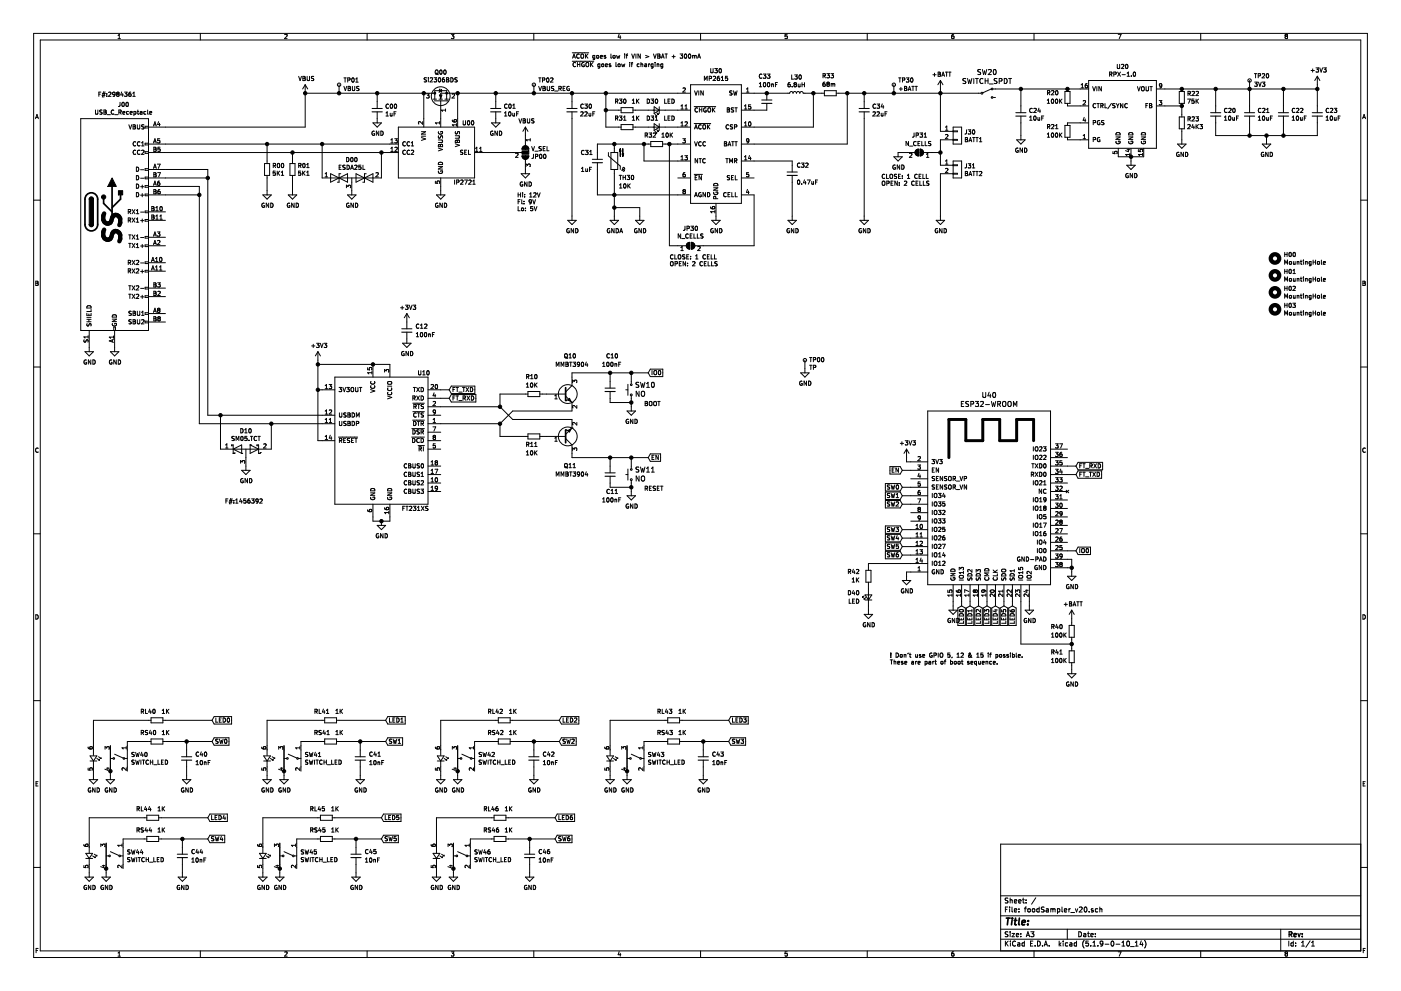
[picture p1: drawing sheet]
<svg xmlns="http://www.w3.org/2000/svg" width="420mm" height="297mm" viewBox="0 0 420 297" stroke-linecap="round" stroke-linejoin="round" font-family="sans-serif">
<path d="M.1 0h420.1v297h-420.1z" fill-rule="evenodd" fill="#fff" stroke="#fff" stroke-width=".3"/>
<g fill="none" stroke="#000" stroke-width=".3">
<path d="M10.1 10h400v277h-400zM12.1 12h396v273h-396zM35.4 11.6h.7M35.4 10.6l.4-.3v1.3M60.1 10v2M85.4 10.4l.5-.1 .2 .3-.8 1h.8M110.1 10v2M135.3 10.3h.8l-.4 .5 .4 .1v.6h-.8M160.1 10v2M171.6 18.4h6.5M171.6 15.8h5M171.7 17.5l.4-1.3 .5 1.3"/>
<path d="M171.8 17.1h.7M172.6 18.8a.56 .56 0 0 0-.8 .6 .56 .56 0 0 0 .8 .5M173.2 18.7v1.3M173.2 19.3h.7M173.7 16.3a.56 .56 0 0 0-.8 .5 .56 .56 0 0 0 .8 .5M173.9 18.7v1.3M174.3 16.4l.2-.2 .5 .2-.1 1-.6-.1zM175.2 18.8a.57 .57 0 0 0-.8 .6 .57 .57 0 0 0 .8 .5v-.4h-.2M175.6 16.2v1.3M175.8 18.9l.2-.2 .5 .2-.1 1-.6-.1zM175.8 16.7l.5 .8M176.3 16.2l-.7 .7"/>
<path d="M177.1 18.7v1.3M177.3 19.3l.5 .7M177.8 18.7l-.7 .8M178.4 17.4l-.6-.2 .1-.5h.5v.9l-.3 .3-.3-.1M179 16.7l.6 .1-.1 .6-.5-.1zM179.9 19.2h-.4l-.2 .2 .1 .5h.5M179.9 19.2l-.1 1.1M180.1 17l.6-.1-.1-.2-.5 .1v.6h.5M180.6 19.2l.4 .1v.6l-.6-.1zM181.6 19.6l.6-.1-.1-.3-.5 .1v.6h.5M181.6 16.7l-.3-.1-.1 .2 .5 .4M181.7 17.2v.1"/>
<path d="M181.7 17.3l-.5 .1M182.7 19.3v.1M182.7 19.4l.5 .4M183.1 19.2l-.4 .1M183.2 16.2v1.1l.2 .2M183.2 19.8h.1M183.2 19.8l-.5 .1M183.9 16.7l.6 .1-.1 .6-.6-.2zM184.7 18.7v1.1l.2 .2M184.9 16.6l.3 .9 .2-.7 .2 .7 .3-.9M185.4 19.3h.5v.6h-.5zM185.7 10.2l-.3 1h.8"/>
<path d="M186 10.7v.9M186.4 19.2l.3 .8 .2-.6 .2 .6 .3-.8M187.3 16.2v.1M187.3 16.6v.9M187.7 16.6h.5M188.2 16.2l-.3 .2v1.1M188.8 18.8h.1M188.8 19.2v.8M188.9 18.8h-.1M189.3 19.2h.5M189.4 16.2l.5 1.3 .4-1.3M189.8 18.7l-.4 .2v1.1"/>
<path d="M190.7 16.2v1.3M191.7 19.2l-.6 .2 .1 .5h.5M192 16.2v1.3l-.7-1.3v1.3M192.2 19.3l.5-.1 .1 .8M192.2 18.7v1.3M193.4 19.2h.5v.8M193.6 16.6l1 .4-1 .3M193.9 19.5l-.6 .2 .2 .3 .4-.1M194.5 19.2v.8M194.9 19.2l-.4 .2M195.8 19.2l-.6 .2 .2 .5h.4M195.8 19.2v1.1h-.5"/>
<path d="M196 16.2l.4 1.3 .4-1.3M196.4 18.8h.1M196.5 18.8h.1M196.5 19.2v.8M197.1 19.3l.4-.1 .1 .8M197.1 19.2v.8M197.2 16.2l.7 .1-.2 .5 .3 .2-.1 .4-.7 .1zM197.2 16.8h.5M198.3 17.5l.5-1.3 .4 1.3M198.5 17.1h.5M198.8 19.2h-.4l-.2 .2 .1 .5h.5M198.8 19.2v1l-.3 .2-.3-.1"/>
<path d="M199.4 16.2h.7M199.8 16.2v1.3M201.5 17h1M202 16.5v1M204 16.2h.7l-.4 .5 .4 .1-.1 .6-.6-.1M205.4 16.3l.1-.1a.62 .62 0 0 1 .5 .6 .62 .62 0 0 1-.6 .6l-.2-.4zM206.6 16.3l.1-.1a.62 .62 0 0 1 .5 .6 .62 .62 0 0 1-.6 .6l-.2-.4zM207.7 16.7l.4-.1 .1 .2M207.7 16.6v.9M208.2 16.8l.5-.1 .1 .8M208.2 16.8v.7M209.2 17.5l.4-1.3 .5 1.3"/>
<path d="M209.3 17.1h.6M210.1 10v2M236.1 10.3h-.6l-.1 .6 .6-.1 .1 .7h-.7M260.1 10v2M286 10.3l-.5 .3-.1 .7 .2 .3 .5-.1-.1-.7h-.4l-.2 .2M310.1 10v2M335.1 19.3v1l.2 .2 .5-.2v-1M335.3 10.3h.9l-.5 1.3M336.3 19.4l.5-.1 .3 .3-.8 .9h.8M337.7 19.4l.1-.1a.62 .62 0 0 1 .5 .6 .62 .62 0 0 1-.6 .6l-.2-.4zM360.1 10v2M385.6 10.8l-.2 .5 .2 .3 .4-.1"/>
<path d="M385.6 10.8l-.2-.2 .2-.3 .5 .1-.2 .4M385.6 10.8h.3M385.9 10.8l.2 .3v.4M386.1 11.5h-.1M10.7 35.6l.4-1.3 .4 1.3M10.8 35.2h.6M24.2 35.6h20.3v63.5h-20.3zM28.6 33v1l.3 .2 .4-.2v-1M29.7 28.2h.4M30 33.1v.4a.5 .5 0 0 1 .5 .2 .5 .5 0 0 1 0 .5h-.6M30 33v.1M30 33h.6"/>
<path d="M30.3 27.6h-.6v1.3M30.6 28.6h.9M30.7 28h.9M31 27.5l-.3 1.6M31.2 33l.6 .2-.2 .4 .3 .2-.2 .4h-.5zM31.2 33.6h.4M31.5 27.5l-.4 1.6M32 28.8v.1M32 28.1v.1M32.1 34.4h1M32.6 27.7l.5-.1 .2 .4-.8 .9h.8M34.1 33.1a.56 .56 0 0 0-.8 .5 .56 .56 0 0 0 .8 .5"/>
<path d="M34.4 34.4h.9M34.5 28.2l-.6 .1-.1-.6 .4-.1 .3 .3v.7l-.6 .3M35 27.9l.2 .3M35 27.9l.2-.3 .5 .3M35 27.9h.1M35.2 28.2l-.2 .2 .2 .5 .5-.2-.2-.5M35.2 28.2h.3M35.7 27.9h.1M35.7 27.9l-.2 .3M36 33.6l.4 .6M36 30.7v1.1l-.5 .1M36.3 33h-.7v1.2"/>
<path d="M36.3 33v.1M36.3 33.1v.5h-.7M36.5 27.6l-.3 .8h.8M36.7 30.8l.1-.1a.62 .62 0 0 1 .5 .6 .62 .62 0 0 1-.6 .6l-.2-.5zM36.8 28v.9M36.8 33.8l.6-.1v-.2l-.6 .1 .1 .6h.5M37.3 27.6h.8l-.4 .5 .4 .1v.5l-.2 .2-.6-.1M37.9 30.8l.2-.1a.62 .62 0 0 1 .4 .6 .62 .62 0 0 1-.6 .6l-.1-.5zM38.5 33.5l-.6 .1 .2 .6h.4M38.6 37.4l.5 1.3 .4-1.3M39 33.8l.6-.1v-.2l-.6 .1 .1 .6h.5M39.2 27.6l-.4 .1-.2 .5 .1 .6h.5v-.6l-.4-.1-.2 .2"/>
<path d="M39.8 28l.4-.4v1.3M39.8 28.9h.7M39.9 38h.4M40.2 34.2l.5-.1-.1-.6h-.4v1.2M40.5 37.5l-.6-.1v1.3l.7-.2v-.3l-.3-.2M40.5 37.5h.1M40.5 37.5l.1 .2-.3 .3M41.1 33.4h.5M41.2 37.4v1l.2 .3 .5-.3v-1M41.3 33v1.1l.3 .1M42 33.5h.5l.1 .7M42.6 33.7l-.6 .2v.3h.6"/>
<path d="M43.2 37.5h-.7a.51 .51 0 0 0 .6 .7v.4h-.6M43.7 33.5l-.3-.1-.3 .2 .2 .6h.4M44.3 33v1.1l.2 .1M44.5 37.8h-1v.6h1M44.9 33.8l.6-.1-.1-.2-.5 .1v.6h.5M46 37.8l.5-1.3 .4 1.3M46.2 37.4h.6M47.6 36.5l-.3 .8h.7M47.8 36.9v.9M89.6 22.9l.4 1.3 .4-1.3M90.8 22.9l.7 .1-.2 .5 .3 .2-.1 .4-.7 .1zM90.8 23.5h.5"/>
<path d="M91.5 25.4v12.7h-47M91.5 27.9h38.9M91.5 25.4l-.7 1.3M91.5 25.4l.8 1.3M92.1 22.9v1l.2 .3 .5-.3v-1M94.1 23h-.7a.54 .54 0 0 0 .6 .7v.4h-.6M101.7 25.4v2.5M103.1 23.3h.7M103.1 25.9l.5 1.3 .4-1.3M103.5 23.3v1.3M104.3 24h.6v-.5l-.6-.2v1.3M104.4 25.9l.6 .1-.2 .5 .3 .2-.1 .4-.6 .1z"/>
<path d="M104.4 26.5h.4M105.6 23.5l.2-.2a.62 .62 0 0 1 .4 .7 .62 .62 0 0 1-.5 .6l-.2-.5zM105.7 25.9v1l.2 .3 .5-.3v-1M106.7 24.6h.7M106.7 23.7l.3-.4v1.3M107.7 26h-.7a.54 .54 0 0 0 .6 .7v.4h-.7M111.6 32.5h3M111.8 36.8h2.6l-1.3 1.3zM112.3 39.4a.57 .57 0 0 0-.8 .6 .57 .57 0 0 0 .8 .4v-.4h-.2M113.1 27.9v4.6M113.1 33.5v3.3M113.6 39.3v1.3l-.7-1.3v1.3"/>
<path d="M114.2 39.3a.64 .64 0 0 1 .7 .6 .64 .64 0 0 1-.7 .7zM115.8 33.9l.3-.4v1.3M115.8 34.8h.7M116.5 31.3a.56 .56 0 0 0-.8 .5 .56 .56 0 0 0 .8 .5M117 33.9l.1 .8 .5-.1M117.1 31.3l.2-.1a.62 .62 0 0 1 .5 .6 .62 .62 0 0 1-.6 .6l-.2-.4zM117.6 33.9v.9M118.2 34.1h.4M118.4 31.3l.1-.1a.62 .62 0 0 1 .5 .7 .62 .62 0 0 1-.6 .5l-.2-.4zM118.8 33.5h-.6v1.3M119.5 38.1h22.8v15.2h-22.8zM126.4 39.5h1.2l-1.2 .7h1.2"/>
<path d="M126.8 36.5v.7l-1-.7-.3 .2 .1 .5M127.1 27.9v10.2M127.9 23.4h-.6a.51 .51 0 0 0 .6 .7l-.1 .4h-.6M127.9 28.1h.8l-.4 .5 .3 .1 .1 .5-.2 .2-.6-.1M128.4 23.4h.1M128.5 23.4h.1M128.5 23.7v.9M129 23.4l.5-.1 .2 .3-.8 1h.8M129.9 29.7h1M130.2 23.3h.7l-.4 .5 .4 .1v.5h-.7M130.3 30.2h3.8M130.4 29.7v-2.5h3.5v2.5"/>
<path d="M130.6 21.2l.2-.2 .5 .2 .1 .6-.2 .4-.6-.1zM130.8 21.9l.6 .5M131.5 39.5a.57 .57 0 0 0 .6 .7 .57 .57 0 0 0 .5-.8h-.4v.3M131.6 23.4l.1-.1a.62 .62 0 0 1 .5 .7 .62 .62 0 0 1-.6 .5l-.2-.4zM131.6 23.4h.1M131.7 29.7h1M131.8 27.2l.6-.4v.8zM131.8 36.5v.7M131.8 36.8h-1.2l.3 .4M131.9 26.7l-.2 1M132 21.1l.2-.1a.63 .63 0 0 1 .4 .6 .63 .63 0 0 1-.6 .6zM132.2 30.2v7.9"/>
<path d="M132.8 23.4l-.1 .9 .2 .3 .4-.2 .1-.4-.3-.2-.4 .2M132.9 23.4h-.1M133.2 21.1l.2-.1a.62 .62 0 0 1 .4 .6 .62 .62 0 0 1-.6 .6l-.1-.4zM133.2 23.3l-.3 .1M133.4 29.7h1.1M133.6 33h-1.3l.4 .4M133.6 32.6v.8M133.9 23.3l.7 .2-.3 .4 .3 .2-.2 .5h-.5zM133.9 23.9h.4M134.1 30.2h.1M135.2 23.3a.64 .64 0 0 1 .7 .6 .64 .64 0 0 1-.7 .7zM135.6 28.2l.5-.1 .2 .4-.8 .9h.8"/>
<path d="M135.6 36l.2 .4 .4 .2 .6-.1 .1-.5h-.7l-.1 .3 .3 .3M136.6 39.4l.1 .7a.51 .51 0 0 0 .6-.6h.5v.7M136.9 37.4h-1.3l.4 .4M136.9 37.1v.7M137.1 23.4h-.6a.51 .51 0 0 0 .5 .7v.4h-.6M137.2 27.9v10.2M138.9 36.2v1l.2 .2 .5-.2v-1M140.3 36.3l.2-.1a.63 .63 0 0 1 .4 .6 .63 .63 0 0 1-.6 .6zM141.5 36.3l.2-.1a.62 .62 0 0 1 .4 .6 .62 .62 0 0 1-.6 .6l-.1-.4zM147.2 32.5h3M147.4 36.8h2.5l-1.2 1.3zM147.8 39.4a.57 .57 0 0 0-.7 .6 .57 .57 0 0 0 .8 .4v-.4h-.3"/>
<path d="M148.7 27.9v4.6M148.7 33.5v3.3M149.2 39.3v1.3l-.8-1.3v1.3M149.8 39.3a.64 .64 0 0 1 .7 .6 .64 .64 0 0 1-.7 .7zM151.3 33.9l.4-.4v1.3M151.3 34.8h.7M152.1 31.3a.56 .56 0 0 0-.8 .5 .56 .56 0 0 0 .8 .5M152.7 31.3l.2-.1a.62 .62 0 0 1 .4 .6 .62 .62 0 0 1-.5 .6l-.2-.4zM152.7 33.6l.1-.1a.62 .62 0 0 1 .5 .7 .62 .62 0 0 1-.6 .5l-.2-.4zM153.8 31.5l.3-.3v1.3M153.8 32.5h.7M153.8 33.9v.8l.5-.1"/>
<path d="M154.3 33.9v.9M154.9 34.1h.5M155.5 33.5h-.6v1.3M155.6 35.6l.4 1.3 .5-1.3M156.9 35.6l.6 .1-.2 .5 .3 .2-.1 .4-.6 .1zM156.9 36.2h.4M157.6 38.1v5.6M157.6 38.1l-.8 1.3M157.6 38.1l.7 1.3M158.2 35.6v1l.2 .3 .5-.3v-1M160.1 25.4v2.5M160.1 35.7h-.6a.54 .54 0 0 0 .6 .7l-.1 .4h-.6"/>
<path d="M161.6 23.3h.7M161.6 25.9l.4 1.3 .4-1.3M161.9 23.3v1.3M162.7 24h.6l.1-.5-.7-.2v1.3M162.8 25.9l.6 .1-.1 .5 .3 .2-.2 .4-.6 .1zM162.8 26.5h.5M164 23.5l.2-.2a.62 .62 0 0 1 .5 .7 .62 .62 0 0 1-.6 .6l-.2-.5zM164.1 25.9v1l.3 .3 .4-.3v-1M165.1 23.5l.5-.2 .2 .4-.7 .9h.7M166.1 26h-.7a.51 .51 0 0 0 .6 .7v.4h-.6M166.3 27.3h1M167.9 26.5l.4 .7"/>
<path d="M168.2 26.5h-.6M168.3 26.4l-.1-.4-.6-.1v1.3M168.3 26.4l-.1 .1M168.9 26.5h.4M169.5 25.9h-.6v1.3h.6M170 32.5h3.1M170.7 26a.57 .57 0 0 0-.7 .5 .57 .57 0 0 0 .8 .5v-.4h-.3M171.5 27.9v4.6M171.5 33.5v32.5M174.2 33.6l.4-.1 .3 .4-.8 .9h.8M174.9 31.3a.56 .56 0 0 0-.7 .5 .56 .56 0 0 0 .7 .5M175.4 33.6l.5-.1 .2 .4-.8 .9h.8"/>
<path d="M175.4 31.2h.8l-.5 .5 .4 .1v.5h-.7M176.6 33.9l.1 .8 .5-.1M176.8 31.3l.1-.1a.62 .62 0 0 1 .5 .7 .62 .62 0 0 1-.6 .5l-.2-.4zM177.2 33.9v.9M177.8 34.1h.4M178.4 33.5h-.6v1.3M179.3 20.3h.5M179.8 20.3h.1M181.7 27.9v10.2h4.6M181.7 33h4.6M184.6 30.4l.6-.1 .1-.5-.7-.1v1.3M184.6 35.4h.6l.1-.5-.7-.1v1.2"/>
<path d="M184.9 30.4l.4 .6M184.9 35.4l.4 .6M185.7 34.8h.8l-.4 .5 .4 .1v.5h-.8M185.7 29.7h.8l-.4 .5 .4 .1v.5h-.8M186.3 37.3h3.5v1.6h-3.5zM186.3 32.3h3.5v1.5h-3.5zM187 36h.7M187 35.1l.4-.3v1.2M187.1 29.8l.2-.1a.62 .62 0 0 1 .5 .7 .62 .62 0 0 1-.6 .5l-.2-.4zM189.6 35.1l.4-.3v1.2M189.6 36h.8M189.6 31h.8"/>
<path d="M189.6 30l.4-.3v1.3M189.8 38.1h17.3M189.8 33h17.3M190.9 29.7v1.3M190.9 34.8v1.2M191.1 30.3l.5 .7M191.1 35.3l.5 .7M191.6 29.7l-.7 .7M191.6 34.8l-.7 .7M194.1 39.9h-.6v1.2M194.1 29.7a.64 .64 0 0 1 .7 .6 .64 .64 0 0 1-.7 .7zM194.1 34.8a.64 .64 0 0 1 .7 .6 .64 .64 0 0 1-.7 .6z"/>
<path d="M194.1 39.9v.1M194.1 40v.5h-.6M194.6 39.9h.8l-.4 .4 .4 .2v.5h-.8M195.2 34.8h.8l-.4 .5 .4 .1v.5h-.8M195.2 29.7h.8l-.4 .5 .4 .1v.5h-.8M195.9 40l.5-.1 .2 .3-.8 .9h.8M196.2 32l1.5 1-1.5 1zM196.2 37.1l1.5 1-1.5 1zM196.4 34.3l.5 .5M196.4 39.4l.5 .5M196.5 36h.7M196.5 35.1l.4-.3v1.2"/>
<path d="M196.6 29.8l.2-.1a.62 .62 0 0 1 .5 .7 .62 .62 0 0 1-.6 .5l-.2-.4zM196.7 34.8h.2M196.7 39.9h.2M196.9 33.8l.5 .5M196.9 34.5v.3M196.9 39.6v.3M196.9 38.9l.5 .5M197.2 34.3h.2M197.2 39.4h.2M197.4 34v.3M197.4 39.1v.3M197.7 32v2"/>
<path d="M197.7 37.1v2M199.3 34.8v1.2h.6M199.3 29.7v1.3h.6M199.8 40l.2-.1a.62 .62 0 0 1 .5 .6 .62 .62 0 0 1-.6 .6l-.2-.5zM200.3 35.4h.5M200.3 30.3h.5M201 29.7h-.7v1.3h.7M201 34.8h-.7v1.2h.7M201 39.9v1.2M201.5 29.7a.64 .64 0 0 1 .7 .6 .64 .64 0 0 1-.7 .7zM201.5 34.8a.64 .64 0 0 1 .7 .6 .64 .64 0 0 1-.7 .6zM201.7 39.9l-.7 .7"/>
<path d="M204.2 37.8h.7M204.2 32.7h.7M204.2 31.8l.4-.4v1.3M204.2 36.9l.4-.4v1.3M204.8 26.5l.5-.2 .3 .4-.8 .9h.8M205.4 36.6l.5-.1 .3 .4-.8 .9h.8M205.4 31.8l.4-.4v1.3M205.4 32.7h.8M207.1 27.9h-74.9v1.8M207.1 25.4h15.2v35.6h-15.2zM208.2 32h6.4M208.2 37h4.9"/>
<path d="M208.3 38.7l.4-1.3 .5 1.3M208.3 27.2l.4 1.3 .5-1.3M208.4 38.3h.6M209.2 32.4a.56 .56 0 0 0-.8 .5 .56 .56 0 0 0 .8 .6M209.6 27.2v1.3M209.7 32.9h.8M209.7 32.3v1.3M210.3 37.5a.56 .56 0 0 0-.8 .5 .56 .56 0 0 0 .8 .5M210.5 32.3v1.3M210.8 37.6l.3-.2 .5 .2-.2 1-.6-.1zM210.9 27.2v1.3l-.7-1.3v1.3M211.2 24.1v-1.2l.4 .9 .5-.9v1.2"/>
<path d="M211.7 32.4a.57 .57 0 0 0-.7 .6 .57 .57 0 0 0 .8 .5v-.5h-.2M212.2 37.4v1.3M212.4 32.5l.2-.2 .5 .2-.1 1-.6-.1zM212.4 37.9l.5 .8M212.7 23.5h.6v-.5l-.6-.1v1.2M212.9 37.4l-.7 .7M213.1 20.5v1.1l.3 .2 .5-.2v-1.1M213.7 32.3v1.3M213.9 32.9l.5 .7M213.9 23l.5-.1 .2 .3-.8 .9h.8M214.3 20.5h.8l-.4 .5 .4 .2v.5h-.8M214.4 32.3l-.7 .7"/>
<path d="M215.7 22.9l-.4 .1-.2 .4 .1 .6 .5 .1v-.7l-.3-.1-.3 .3M215.8 20.6l.1-.1a.62 .62 0 0 1 .5 .7 .62 .62 0 0 1-.6 .6l-.2-.5zM216.3 24.1h.7M216.3 23.2l.4-.3v1.2M218.1 32.3l.6 .1-.2 .5 .3 .2-.1 .4-.6 .1zM218.1 32.9h.4M218.2 22.9h-.6l-.1 .6 .5-.2 .3 .6-.3 .2-.5-.1M218.5 37.5a.57 .57 0 0 0-.8 .5 .57 .57 0 0 0 .8 .5M218.5 37.5h.1M219.5 27.3l-.6 .1a.51 .51 0 0 0 .6 .6l-.1 .4h-.6M219.7 37.5h-.6a.51 .51 0 0 0 .6 .7l-.1 .4h-.6M220 27.2l.3 1.3 .2-.9 .2 .9 .3-1.3"/>
<path d="M220 32.4h-.6a.51 .51 0 0 0 .6 .7l-.1 .4h-.6M220.3 38.1l.6-.2v-.4l-.6-.1v1.3M220.4 32.3h.7M220.7 32.3v1.3M222.3 27.9h14.5a.51 .51 0 0 1 .5-.5 .51 .51 0 0 1 .5 .5 .51 .51 0 0 1 .5-.5 .51 .51 0 0 1 .6 .5 .51 .51 0 0 1 .5-.5 .51 .51 0 0 1 .5 .5 .51 .51 0 0 1 .5-.5 .51 .51 0 0 1 .5 .5h6.3M223.3 37.8h.7M223.3 31.8l.3-.4v1.3M223.3 36.9l.3-.4v1.3M223.3 32.7h.7M223.9 26.7l.3-.4v1.3M223.9 27.6h.7M224.6 36.6l.2-.1a.62 .62 0 0 1 .4 .7 .62 .62 0 0 1-.5 .5l-.2-.4z"/>
<path d="M225.1 31.4h-.6v.6l.5-.1 .2 .6-.2 .2-.5-.1M227.7 26h.7M227.7 25.1l.4-.4v1.3M228.4 30h3.1M228.5 22.3a.56 .56 0 0 0-.8 .5 .56 .56 0 0 0 .8 .5M228.9 22.2h.8l-.4 .5 .4 .1v.5h-.8M229 24.9l.2-.2a.62 .62 0 0 1 .5 .7 .62 .62 0 0 1-.6 .6l-.2-.5zM230 31v2h-7.7M230 27.9v2.1M230.1 22.2h.8l-.4 .5 .4 .1v.4l-.2 .3-.6-.2M230.3 24.9l.1-.2a.63 .63 0 0 1 .5 .7 .63 .63 0 0 1-.6 .6l-.2-.5zM231.4 25.3l.5-.1v.8"/>
<path d="M231.4 25.2v.8M232.6 25.3h.4M233.2 24.7h-.6v1.3M236.4 25.4l-.1 .1M236.4 25.3v.1M236.9 24.8h-.4l-.2 .5 .1 .7h.5l.1-.6-.6-.1M237.4 22.5v1.2h.6M237.6 26h.1M238.1 25l.3-.2 .5 .2M238.1 25.1l.3 .2M238.1 25v.1M238.3 22.5h.8l-.4 .4 .4 .2v.5h-.8"/>
<path d="M238.4 25.3l-.3 .3 .3 .4 .5-.2-.3-.5M238.4 25.3h.2M238.9 25v.1M238.9 25.1l-.3 .2M239.4 25.2l.1 .8 .4-.1M239.7 22.6l.2-.1a.62 .62 0 0 1 .5 .6 .62 .62 0 0 1-.6 .6l-.2-.5zM239.9 25.2v.8M240.5 25.4h.8M240.5 24.8v1.2M241.3 24.8v1.2M243.9 27.9v10.2h-21.6M246.8 22.7h.6l.1-.5-.7-.1v1.2"/>
<path d="M247.1 22.7l.4 .6M247.2 27.2h3.6v1.5h-3.6zM247.4 24.6l-.6 .3 .1 .9h.5v-.6M247.4 25.2l-.4-.1-.2 .2M247.4 25.2h.1M248 22.1h.8l-.5 .5 .4 .1v.5h-.7M248 24.9l.2-.3 .5 .3M248 24.9l.2 .3M248 24.9h.1M248.2 25.2l-.2 .2 .2 .5 .5-.2-.2-.5M248.2 25.2h.3M248.7 24.9h.1"/>
<path d="M248.7 24.9l-.2 .3M249.2 22.1h.8l-.5 .5 .4 .1 .1 .4-.3 .2-.5-.1M249.3 25.2l.3-.2 .2 .2M249.3 25v.9M249.8 25.2l.5-.1 .1 .8M249.8 25.2v.7M250.8 27.9h43.3M254.1 27.9v15.3h-31.8M257.6 32.5h3.1M259.2 27.9v4.6M259.2 33.5v32.5M261.8 33.6l.5-.1 .2 .4-.8 .9h.8"/>
<path d="M262.6 31.3a.56 .56 0 0 0-.8 .5 .56 .56 0 0 0 .8 .5M263 33.6l.5-.1 .2 .4-.7 .9h.7M263 31.2h.8l-.4 .5 .3 .1v.5h-.7M264.3 33.9v.8l.5-.1M264.6 31.1l-.3 .9h.8M264.8 33.9v.9M264.9 31.6v.9M265.4 34.1h.5M266 33.5h-.6v1.3M268.1 25.4v2.5M269.5 23.3h.7M269.7 26.7h1"/>
<path d="M269.9 23.3v1.3M270.2 26.2v1M270.7 24h.6v-.5l-.6-.2v1.3M271.3 25.9l.6 .1-.2 .5 .3 .2-.1 .4-.6 .1zM271.3 26.5h.4M271.8 23.3h.8l-.4 .5 .3 .2v.5h-.7M272.4 27.2l.4-1.3 .4 1.3M272.5 26.8h.6M273.2 23.4l.2-.1a.62 .62 0 0 1 .4 .7 .62 .62 0 0 1-.6 .6l-.1-.5zM273.4 25.9h.8M273.8 25.9v1.3M274.1 39.9v1l-.4 .2"/>
<path d="M274.4 25.9h.7M274.8 25.9v1.3M275.4 39.9h-.7v1.2M275.4 39.9v.1M275.4 40v.5h-.7M275.9 39.9h.8l-.5 .4 .4 .2v.5h-.7M279.8 22.4h.9M280.3 21.9v1M281.3 21.6l.7 .1-.2 .5 .3 .3-.1 .3-.7 .1zM281.3 22.2h.5M282 24.1l-.7 1.3M282 24.1v15.3h3.8"/>
<path d="M282 24.1l.8 1.3M282.4 22.9l.4-1.3 .5 1.3M282.5 22.5h.7M283.5 21.6h.7M283.6 38.1l.3-.3v1.2M283.6 39h.7M283.9 21.6v1.3M284.5 21.6h.7M284.9 21.6v1.3M285.8 38.1h2.6v5.1h-2.6zM285.8 39.2h1.3v.3h-1.3M289.7 23.6h-.9a.66 .66 0 0 0 .8 .9l-.1 .5h-.7"/>
<path d="M289.9 38.9l-.1 1.1-.4 .2M290.2 23.5l.3 1.5 .3-1 .3 1 .4-1.5M290.3 38.9h.8l-.4 .5 .4 .1v.6h-.8M291.7 39l.2-.1a.62 .62 0 0 1 .5 .7 .62 .62 0 0 1-.6 .5l-.2-.4zM292 23.5v1.5M292.5 23.5h.9M293 23.5v1.5M294.1 20.9l-.8 .1a.65 .65 0 0 0 .7 .8v.5h-.8M294.6 20.8l.4 1.6 .3-1.1 .2 1.1 .4-1.6M294.8 23.6a.68 .68 0 0 0-1 .7 .68 .68 0 0 0 1 .6M295.4 23.5v1.5M295.4 24.2h.9"/>
<path d="M296.3 23.5v1.5M296.4 21l.6-.2 .3 .5-.9 1.1h.9M296.7 25.2h1.1M297.3 26.7l-2.6 1.1M297.9 26.7h28.6M297.9 29.2h.6M298 21l.2-.2a.81 .81 0 0 1 .6 .8 .81 .81 0 0 1-.6 .8l-.3-.6zM299 23.6h-.8a.65 .65 0 0 0 .7 .9l-.1 .5h-.7M299.7 24.3l.7-.1v-.6l-.7-.1v1.5M301.2 23.5a.77 .77 0 0 1 .9 .8 .77 .77 0 0 1-.9 .7zM302.5 23.5h.9M302.9 23.5v1.5"/>
<path d="M304.6 33.8h3.1M306.2 26.7v7.1M306.2 34.8v7.1M308.8 36h.7M308.8 35.1l.4-.3v1.2M309.6 32.6a.56 .56 0 0 0-.8 .5 .56 .56 0 0 0 .8 .5M310 32.6l.5-.1 .3 .3-.8 .9h.8M310.1 34.9l.2-.1a.62 .62 0 0 1 .5 .6 .62 .62 0 0 1-.6 .6l-.2-.4zM311.3 35.2v.8l.5-.1M311.6 32.4l-.3 .9h.8M311.8 35.2v.8M311.9 32.9v.8"/>
<path d="M312.4 35.4h.4M313 34.8h-.6v1.2M314.1 30l.3-.3v1.3M314.1 31h.7M314.1 38l.6-.1 .1-.5-.7-.1v1.3M314.1 27.8h.6l.1-.5-.7-.1v1.2M314.4 27.8l.5 .6M314.4 38l.5 .6M315.3 37.4l.5-.1 .3 .4-.8 .9h.8M315.3 27.3l.5-.1 .3 .3-.8 .9h.8M315.4 29.8l.2-.1a.62 .62 0 0 1 .4 .7 .62 .62 0 0 1-.5 .5l-.2-.4zM315.5 39.9a.57 .57 0 0 1 .5 .6 .57 .57 0 0 1-.5 .6l-.2-.5z"/>
<path d="M315.8 39.9l.1 .1M316.6 37.7l.3-.4v1.3M316.6 38.6h.7M316.6 29.8l.2-.1a.63 .63 0 0 1 .4 .7 .63 .63 0 0 1-.5 .5l-.2-.4zM316.7 27.3l.2-.1a.62 .62 0 0 1 .4 .6 .62 .62 0 0 1-.6 .6l-.1-.5zM316.7 39.9h.1a.63 .63 0 0 1 .4 .6 .63 .63 0 0 1-.5 .6l-.2-.5zM317.8 29.7v1.3M317.8 39.9v1.2M317.9 30.3l.6 .7M318.5 29.7l-.7 .7M318.5 39.9l-.7 .7M319.4 27.4h1.5v3.6h-1.5z"/>
<path d="M319.4 37.6h1.5v3.5h-1.5zM320.1 31v.8h6.4M320.1 26.7v.7M324.2 26.3h.8M324.2 25.4l.4-.3v1.2M324.8 30.3l.5-.1 .3 .3-.8 .9h.8M325.1 35.2l-.3 .9h.8M325.4 35.7v.8M326.1 25.1l-.5 .1-.2 .4 .1 .6 .6 .1v-.7h-.4l-.3 .2M326.5 24.1h20.3v20.4h-20.3zM326.5 36.8h-6.4v.8M327.7 26l.4 1.2 .4-1.2"/>
<path d="M327.9 36.8l.6-.1v-.5l-.6-.1v1.3M328.6 31.2a.56 .56 0 0 0-.8 .5 .56 .56 0 0 0 .8 .5M328.9 26v1.2M328.9 31h.8M329.3 31v1.3M329.8 36.2a.57 .57 0 0 0-.7 .6 .57 .57 0 0 0 .8 .5v-.4h-.3M330.1 31.7l.7-.1v-.4l-.7-.2v1.3M330.3 26v1.2l-.7-1.2v1.2M330.4 31.7l.4 .6M331.1 36.2h-.7a.54 .54 0 0 0 .6 .7v.4h-.7M331.4 31v1.3h.6M332.8 22.3l.6-.1v-.5l-.6-.1v1.3"/>
<path d="M333.1 22.3l.4 .6M333.3 31l-1.1 1.6M334 22.3l.6-.1 .1-.5-.7-.1v1.3M334.4 31.1l-.7 .1a.54 .54 0 0 0 .6 .6v.5h-.6M334.8 31l.4 .7M334.8 39.8a.67 .67 0 0 1 .8 0 .67 .67 0 0 1 .3 .6h-1.2zM335.2 21.6l.8 1.3M335.2 31.7v.6M335.6 31l-.4 .7M336 21.6l-.8 1.3M336.5 22.4h1M336.7 31v1.3l-.7-1.3v1.3"/>
<path d="M338 21.9l.4-.3v1.3M338 22.9h.8M338.1 31.2a.56 .56 0 0 0-.8 .5 .56 .56 0 0 0 .8 .5M338.7 39.8a.67 .67 0 0 1 .7 0 .67 .67 0 0 1 .3 .6h-1.2zM339.3 22.7v.2M339.9 21.7l.2-.1a.63 .63 0 0 1 .5 .7 .63 .63 0 0 1-.6 .5zM341.1 26l.4 1.2 .5-1.2M342.4 26.1l.2-.1 .5 .1 .1 .7-.3 .4-.5-.1zM342.5 39.8a.67 .67 0 0 1 .7 0 .67 .67 0 0 1 .4 .6h-1.3zM343.7 31.6h.4M343.7 26v1l.2 .2 .5-.2v-1M344.2 31h-.5v1.3"/>
<path d="M344.7 31h.5l.2 .3-.2 .3 .3 .3-.2 .4h-.6zM344.7 31.6h.5M344.8 26h.8M345.2 26v1.2M346.8 26.7h48.3M346.8 31.8h7.6M347.6 30.2h.8l-.4 .4 .3 .1M348.3 30.7l.1 .1M348.4 30.8l-.1 .6-.7-.1M348.4 25.6l-.6 .2v-.6l.4-.1 .2 .2-.1 .9-.5 .1M353.7 27.4h1.5v3.6h-1.5zM353.7 35.1h1.5v3.5h-1.5z"/>
<path d="M354.4 26.7v.7M354.4 31v4.1M354.4 38.6v4.6M356.2 29.7h.8l-.5 1.3M356.2 37.4l.5-.1 .2 .4-.7 .9h.7M356.3 28h.6v-.5l-.6-.1v1.3M356.3 35.7l.6-.1v-.5l-.6-.1v1.3M356.6 28l.4 .7M356.6 35.7l.4 .6M357.5 27.5l.5-.1 .2 .3-.8 1h.8M357.5 35.1l.5-.1 .2 .4-.8 .9h.8M357.7 37.3l-.3 .9h.8"/>
<path d="M358 37.7v.9M358.1 29.7h-.6l-.1 .6 .5-.1 .3 .5-.3 .3-.5-.2M358.6 35h.8l-.4 .5 .4 .1v.4l-.2 .3-.6-.2M358.7 27.5l.5-.1 .2 .3-.8 1h.8M358.7 29.7v1.3M358.7 37.3v1.3M358.9 30.3l.5 .7M358.9 37.9l.5 .7M359.4 29.7l-.7 .7M359.4 37.3l-.7 .8M359.8 37.3h.8l-.4 .5 .4 .1-.1 .6h-.7M363.1 33.8h3"/>
<path d="M364.6 34.8v5.8h30.5v-5.8M364.6 26.7v7.1M367.2 36h.7M367.2 35.1l.4-.3v1.2M368 32.6a.56 .56 0 0 0-.8 .5 .56 .56 0 0 0 .8 .5M368.5 32.6l.5-.1 .2 .3-.8 .9h.8M368.5 34.9l.2-.1a.62 .62 0 0 1 .5 .6 .62 .62 0 0 1-.6 .6l-.2-.4zM368.6 34.8l-.1 .1M369.7 35.2v.8l.5-.1M369.8 32.6l.2-.1a.62 .62 0 0 1 .5 .6 .62 .62 0 0 1-.6 .6l-.2-.5zM370.2 35.2v.8M370.8 35.4h.5"/>
<path d="M371.4 34.8h-.6v1.2M373.2 33.8h3.1M374.7 24.1v9.7M374.7 34.8v5.8M376.2 22.1h.7M376.3 24.6h.8l-.5 .5 .4 .1 .1 .5-.3 .2-.5-.1M376.5 22.1v1.2M377.3 22.7h.6l.1-.5-.7-.1v1.2M377.4 36h.7M377.4 35.1l.3-.3v1.2M377.4 24.6l.4 1.3 .5-1.3M378.1 32.6a.56 .56 0 0 0-.7 .5 .56 .56 0 0 0 .7 .5"/>
<path d="M378.5 22.2l.5-.1 .3 .3-.8 .9h.8M378.6 24.6h.7l-.4 .5 .4 .1v.6h-.7M378.6 32.6l.5-.1 .3 .3-.8 .9h.8M378.7 34.9l.2-.1a.62 .62 0 0 1 .4 .6 .62 .62 0 0 1-.5 .6l-.2-.4zM379.9 33.7h.7M379.9 35.2v.8l.5-.1M379.9 32.8l.3-.3v1.2M379.9 22.2l.2-.1a.62 .62 0 0 1 .4 .6 .62 .62 0 0 1-.6 .6l-.2-.4zM380.4 35.2v.8M381 35.4h.4M381.6 34.8h-.6v1.2M383.4 33.8h3"/>
<path d="M384.9 26.7v7.1M384.9 34.8v5.8M387.5 36h.8M387.5 35.1l.4-.3v1.2M388.3 32.6a.56 .56 0 0 0-.8 .5 .56 .56 0 0 0 .8 .5M388.8 32.6l.5-.1 .2 .3-.8 .9h.8M388.9 34.9l.1-.1a.62 .62 0 0 1 .5 .6 .62 .62 0 0 1-.6 .6l-.2-.4zM388.9 34.8v.1M390 32.6l.5-.1 .2 .3-.7 .9h.7M390 35.2l.1 .8 .4-.1M390.5 35.2v.8M391.2 35.4h.4"/>
<path d="M391.8 34.8h-.6v1.2M393.2 21.1h1M393.5 33.8h3.1M393.7 20.7v.9M394.7 20.3h.7l-.4 .5 .4 .2v.4l-.2 .2-.5-.1M395.1 22.9v10.9M395.1 22.9l-.8 1.2M395.1 22.9l.7 1.2M395.8 20.3l.4 1.3 .4-1.3M396.9 20.3h.8l-.4 .5 .4 .2v.5h-.8M397.7 36h.7M397.7 35.1l.4-.3v1.2"/>
<path d="M398.5 32.6a.56 .56 0 0 0-.8 .5 .56 .56 0 0 0 .8 .5M399 32.6l.4-.1 .3 .3-.8 .9h.8M399 34.9l.2-.1a.62 .62 0 0 1 .5 .6 .62 .62 0 0 1-.6 .6l-.2-.4zM400.1 32.5h.8l-.4 .4 .3 .2 .1 .4-.2 .2-.6-.1M400.2 35.2v.8l.5-.1M400.7 35.2v.8M401.3 35.4h.4M401.9 34.8h-.6v1.2M408.7 35.6l.4-1.3 .4 1.3M408.8 35.2h.6M10.1 60h2M26.8 59.7a.64 .64 0 0 1 .6-.6 .64 .64 0 0 1 .6 .6"/>
<path d="M40.7 42.6a.56 .56 0 0 0-.8 .5 .56 .56 0 0 0 .8 .5M40.7 45.1a.56 .56 0 0 0-.8 .5 .56 .56 0 0 0 .8 .6M40.9 50.1a.64 .64 0 0 1 .7 .6 .64 .64 0 0 1-.7 .7zM40.9 52.6a.64 .64 0 0 1 .7 .7 .64 .64 0 0 1-.7 .6zM40.9 55.2a.64 .64 0 0 1 .7 .6 .64 .64 0 0 1-.7 .6zM40.9 57.7a.64 .64 0 0 1 .7 .6 .64 .64 0 0 1-.7 .7zM42 42.6a.56 .56 0 0 0-.8 .5 .56 .56 0 0 0 .8 .5M42 45.1a.56 .56 0 0 0-.8 .5 .56 .56 0 0 0 .8 .6M42.2 56h.9M42.2 50.9h.9M42.2 58.5h.9M42.2 53.4h.9"/>
<path d="M42.5 45.1l.4-.1 .3 .4-.8 .9h.8M42.5 43.7h.7M42.5 42.8l.3-.3v1.2M42.7 55.5v.9M42.7 58v1M44.5 42.9h-1v.5h1M44.5 45.5h-1v.5h1M44.5 50.5h-1v.6h1M44.5 53.1h-1v.5h1M44.5 55.6h-1v.5h1M44.5 58.2h-1v.5h1M44.5 43.2h75"/>
<path d="M44.5 55.9h15.3v71.1h40.6M44.5 50.8h17.8v73.7h38.1M44.5 45.7h75M44.5 58.4h15.3M44.5 53.3h17.8M46 42.9l.5-1.3 .4 1.3M46 55.6l.5-1.3 .4 1.3M46 50.5l.5-1.3 .4 1.3M46.1 44.1l.7 .3-.3 .3 .3 .3-.2 .4h-.5zM46.1 51.7l.7 .3-.3 .4 .3 .2-.2 .4h-.5zM46.1 56.8l.7 .3-.3 .3 .3 .3-.2 .4h-.5zM46.1 44.7h.4"/>
<path d="M46.1 57.4h.4M46.1 52.4h.4M46.2 42.5h.6M46.2 55.2h.6M46.2 50.1h.6M47.2 49.2h.8l-.5 1.3M47.3 51.7h.8l-.5 1.3M47.8 54.3l-.5 .3v.7l.2 .3 .4-.2 .1-.4-.3-.2-.4 .2M47.9 41.6h-.6v.6h.6v.5h-.6M47.9 56.8h-.2a.79 .79 0 0 0-.1 1.3l.3-.1 .2-.4-.3-.3-.5 .3M48 44.1h-.6l-.1 .6 .5-.1 .3 .6-.3 .2-.5-.1M78.8 58.4h2.6l-1.3 1.3z"/>
<path d="M79.3 49h1.6v3.6h-1.6zM80.1 43.2v5.8M80.1 52.6v5.8M82 49.6h.6v-.5l-.6-.1v1.2M82.3 49.6l.4 .6M82.6 51.3h-.6l-.1 .6h.7v.5h-.7M83.1 51.3v1.3M83.3 49.1l.1-.1a.62 .62 0 0 1 .5 .6 .62 .62 0 0 1-.6 .6l-.2-.4zM83.3 51.8l.6 .8M83.9 51.3l-.8 .7M84.4 52.6h.7M84.4 51.6l.3-.3v1.3"/>
<path d="M84.5 49.1l.2-.1a.62 .62 0 0 1 .4 .6 .62 .62 0 0 1-.6 .6l-.1-.4zM86.4 58.4h2.6l-1.3 1.3zM87 49h1.5v3.6h-1.5zM87.7 45.7v3.3M87.7 52.6v5.8M89.9 49.6l.4 .6M90.2 51.3h-.6l-.1 .6h.7v.5h-.7M90.2 49.6h-.6M90.2 49.5v-.5h-.6v1.2M90.2 49.5v.1M90.8 51.3v1.3M90.9 49.1l.2-.1a.62 .62 0 0 1 .4 .6 .62 .62 0 0 1-.5 .6l-.2-.4z"/>
<path d="M91 51.8l.5 .8M91.5 51.3l-.7 .7M92 49.3l.3-.3v1.2M92 52.6h.7M92 50.2h.7M92 51.6l.3-.3v1.3M96.6 43.2v10.1h17.8v-7.6M97.5 53h.7M97.5 52.1l.4-.4v1.3M99.1 52.1l5.1 2.5v-2.5l-5.1 2.5zM101.7 50.1h.4M102.2 52.1h-.5v2.5h-.5"/>
<path d="M102.3 49.5h-.6v1.3h.6M103.5 49.6h-.6v.4a.5 .5 0 0 1 .5 .2 .5 .5 0 0 1 0 .5h-.6M103.9 56.3v-.8l.5 .4 .1-.3 .4-.1 .3 .3-.2 .5M103.9 47.2a.64 .64 0 0 1 .8 .6 .64 .64 0 0 1-.8 .7zM104.1 49.5a.64 .64 0 0 1 .7 .6 .64 .64 0 0 1-.7 .7zM104.2 58.4h2.6l-1.3 1.3zM105.1 50.8l.5-1.3 .4 1.3M105.3 47.3l.1-.1a.62 .62 0 0 1 .5 .6 .62 .62 0 0 1-.6 .6l-.2-.4zM105.3 50.4h.6M105.5 53.3v5.1M106.4 49.6l.4-.1 .3 .4-.8 .9h.8M106.5 47.3l.2-.1a.62 .62 0 0 1 .4 .7 .62 .62 0 0 1-.6 .5l-.1-.4z"/>
<path d="M106.8 52.1v2.5l5-2.5v2.5zM108.2 49.5h-.6v.6h.6v.5h-.6M108.9 49.5v1.3h.5M109.8 52.1h-.5v2.5h-.5M112.7 51.9l.5-.2 .3 .4-.8 .9h.8M117.2 42.9h.7M117.2 45.4h.7M117.2 41.9l.4-.3v1.3M117.2 44.5l.4-.4v1.3M118.4 41.6h.8l-.5 .5 .4 .1 .1 .4-.3 .3-.5-.2M118.4 44.2l.5-.1 .3 .4-.8 .9h.8M121.6 42.6a.56 .56 0 0 0-.8 .5 .56 .56 0 0 0 .8 .5"/>
<path d="M121.6 45.1a.56 .56 0 0 0-.8 .5 .56 .56 0 0 0 .8 .6M122.8 42.6a.56 .56 0 0 0-.7 .5 .56 .56 0 0 0 .7 .5M122.8 45.1a.56 .56 0 0 0-.7 .5 .56 .56 0 0 0 .7 .6M123.3 43.7h.8M123.3 45.1l.5-.1 .3 .4-.8 .9h.8M123.3 42.8l.4-.3v1.2M126.4 41.2l1.2 .5-1.2 .4M126.4 40.8h1.2M130.6 54.3v.6l.6 .1-.1-.5 .5-.3 .2 .3-.1 .5M130.9 58.4h2.5l-1.2 1.3zM131.5 44.4l1.2 .4-1.2 .4M131.5 42h1l.2 .2-.2 .5h-1"/>
<path d="M131.5 49.9h1.2l-1.2 .8h1.2M131.5 40.7l.1 .7a.51 .51 0 0 0 .6-.7l.5 .1v.6M131.5 51.3a.57 .57 0 0 0 .6 .7 .57 .57 0 0 0 .5-.8h-.4v.3M131.5 43.4l.3-.1 .3 .2 .4-.3 .2 .8h-1.2zM131.6 48.7a.67 .67 0 0 1 .8-.1 .67 .67 0 0 1 .3 .7h-1.2zM132.1 43.5v.5M132.2 53.3v5.1M136.3 54v1.2M136.5 40.7h1.1l.2 .2-.2 .5h-1.1M136.5 43.1l1.3 .4-1.3 .5M136.7 42.1l.2-.1 .2 .3 .3-.3h.3l.1 .7h-1.3zM137.1 42.3v.4"/>
<path d="M137.6 54h-.7v1.2M137.6 54v.1M137.6 54.1v.5h-.7M138.2 54h.4l.3 .3-.8 .9h.8M138.2 54v.1M138.8 45.1h-.6l-.1 .4a.53 .53 0 0 1 .6 .7h-.6M139.3 54h.8l-.5 1.2M139.4 45.6h.4M140 45h-.6v1.3h.6M140.5 45v1.3h.6M140.6 54.1l.5-.1 .2 .3-.8 .9h.8M141.8 55.2h.7"/>
<path d="M141.8 54.3l.4-.3v1.2M142.3 45.7h14.3M142.6 45.4h.7M142.6 44.5l.4-.4v1.3M143.8 45.4h.8M143.8 44.5l.4-.4v1.3M154.6 46l.5-.1 .3 .4-.8 .9h.8M155.4 58.4h.7M155.4 57.8v1.3M156 59.8h-.6v1.3M156.1 57.8v1.3M156.3 52.1h2.5l-1.2 1.2z"/>
<path d="M156.5 59.8v1.1l.2 .2M156.6 46.7h2a1.02 1.02 0 0 1-1 1.1 1.02 1.02 0 0 1-1-1.1zM156.7 54.6a.57 .57 0 0 0-.7 .6 .57 .57 0 0 0 .8 .5v-.4h-.3M156.7 57.8v.1M156.7 58.2v.9M156.9 44a1.02 1.02 0 0 1 1.1-.2 1.02 1.02 0 0 1 .6 .9h-2zM157.3 58.9v.2M157.3 58.3v.1M157.6 47.8v4.3M157.7 49.9v-.7l.5 .4 .2-.4h.4l.2 .2-.1 .5M158.1 54.5v1.3l-.8-1.3v1.3M158.7 54.5a.64 .64 0 0 1 .7 .7 .64 .64 0 0 1-.7 .6z"/>
<path d="M158.8 59.1h.8M158.8 58.1l.4-.3v1.3M159 41.9h-1.3l.4 .4M159 41.5v.8M159.4 43.9l.5 1.3 .4-1.3M159.8 59.8l.4 1.3 .4-1.3M160 46.2l-.1 1.1-.4 .2M160.1 57.9l.4-.1 .3 .3-.8 1h.8M160.4 45.3h1M160.6 46.9l.6-.1 .1-.4-.7-.2v1.3M161.2 57.8l.4 1.3 .4-1.3M161.9 46.4l.2-.2a.62 .62 0 0 1 .4 .7 .62 .62 0 0 1-.5 .5l-.2-.4z"/>
<path d="M162.3 44h-.6a.54 .54 0 0 0 .6 .7l-.1 .4h-.6M162.9 44.5h.4M163.1 46.4l.1-.1a.57 .57 0 0 1 .6 .6 .57 .57 0 0 1-.6 .5l-.2-.4zM163.5 43.9h-.6v1.3h.6M163.6 46.3v.1M164 43.9v1.3h.7M174.4 51.4h.7M174.4 50.5l.3-.4v1.3M175.1 45.2a.56 .56 0 0 0-.7 .5 .56 .56 0 0 0 .7 .5M175.6 45.1h.8l-.5 .4 .4 .2v.5h-.7M175.7 50.6v.8l.5-.1M176.2 50.6v.8"/>
<path d="M176.8 50.8h.4M176.8 46.3h.8M176.8 45.4l.4-.3v1.2M177.4 50.1h-.6v1.3M177.6 47.8h3.1M179.2 48.8v9.6h27.9M182.5 45.7v1l3.5 3.1v1M183.2 45.7h2.1v5.1h-2.1zM184.2 43.2v2.5M184.2 50.8v15.2M185.7 52.6h.7M185.8 55.4l.4-.3v1.3"/>
<path d="M185.8 56.4h.7M186.1 52.6v1.2M186.9 52.6v1.2M186.9 53.2h.7M187.1 55.2l.2-.1a.62 .62 0 0 1 .5 .7 .62 .62 0 0 1-.6 .5l-.2-.4zM187.3 50.4l-.3-.2-.2 .2 .1 .8h.3l-.2-.4-.6 .3M187.3 50.4l.1 .2M187.6 52.6v1.2M188.1 52.6h.7l-.4 .4 .4 .2v.5h-.7M188.3 55.1v1.3M188.5 55.7l.5 .7M189 55.1l-.7 .7"/>
<path d="M189.5 52.6h.1a.62 .62 0 0 1 .5 .6 .62 .62 0 0 1-.6 .6l-.2-.5zM193.1 43.2v5.1h14M193.8 40.5l.4 .6M195.2 43.2h-16v4.6M195.2 42.4h3.5v1.5h-3.5zM198.5 41.1h.7M198.5 40.2l.4-.3v1.2M198.7 43.2h8.4M200.8 43.2v30.5h5M201.2 40.4l.5 .7M203.3 53.3h3.8M204.2 47l.4-.3v1.2"/>
<path d="M204.2 47.9h.7M204.8 41.6h.8l-.5 .5 .4 .1 .1 .4-.3 .3-.5-.2M204.9 57.3v-.4l.4-.1 .3 .3-.3 .3M204.9 52.4l-.1 .1M204.9 57.3h.1M204.9 52.3v.1M204.9 57.3l.2 .1M205.1 57.4l-.3 .2 .3 .5 .5-.2-.3-.5M205.1 57.4h.2M205.4 46.7h.8l-.5 .4 .4 .2 .1 .4-.3 .2-.5-.1M205.4 51.7h-.2a.79 .79 0 0 0-.1 1.3h.3l.2-.5-.3-.3-.4 .1M208.2 52.3h2.5"/>
<path d="M208.3 42.5l.4 1.2 .5-1.2M208.3 59l.4-1.3 .5 1.3M208.4 58.6h.6M208.5 53.2h.4M209.1 52.6h-.6v1.3h.6M209.2 47.6v1.2l-.7-1.2v1.2M209.6 47.6h.8M210 47.6v1.2M210.2 57.8a.57 .57 0 0 0-.7 .6 .57 .57 0 0 0 .8 .5v-.5h-.3M210.3 42.6a.56 .56 0 0 0-.8 .5 .56 .56 0 0 0 .8 .5M210.4 52.6v1.3l-.8-1.3v1.3M211.5 47.7a.55 .55 0 0 0-.8 .5 .55 .55 0 0 0 .8 .5"/>
<path d="M211.6 42.6a.56 .56 0 0 0-.8 .5 .56 .56 0 0 0 .8 .5M211.6 57.7v1.3l-.8-1.3v1.3M212.2 57.7a.64 .64 0 0 1 .7 .6 .64 .64 0 0 1-.7 .7zM214 56.3h1.3l-1.3 .7h1.3M214.1 57.6a.57 .57 0 0 0 .6 .8 .57 .57 0 0 0 .5-.8h-.5v.2M214.2 55.1a.67 .67 0 0 1 .7-.1 .67 .67 0 0 1 .4 .7h-1.3zM214.7 59.6l-.1-.7h-.5l-.1 .7h1.3M217.2 42.5h.5l.2 .2-.2 .4 .3 .2-.2 .4h-.6zM217.2 43.1h.5M217.7 47.6h.7M217.8 57.8a.56 .56 0 0 0-.8 .5 .56 .56 0 0 0 .8 .6M218 47.6v1.2"/>
<path d="M218.3 58.3h.5M218.3 43.7l.5-1.2 .4 1.2M218.5 43.4h.6M218.8 52.7h-.6l-.1 .4a.53 .53 0 0 1 .7 .7h-.7M218.8 48.8v-1.2l.4 .9 .5-.9v1.2M218.9 57.7h-.6v1.3h.6M219.4 53.2h.4M219.4 42.5h.8M219.5 57.7v1.3h.6M219.8 42.5v1.2M220 52.6h-.6v1.3h.6M220.3 48.2l.6-.1v-.4l-.6-.1v1.2"/>
<path d="M220.4 42.5h.7M220.5 57.7v1.3h.6M220.5 52.6v1.3h.6M220.6 48.2l.4 .6M220.7 42.5v1.2M222.3 58.4h3.9v15.3h-17.8M222.3 53.3h3.9M222.3 48.3h15.3v3.3M223.3 47l.3-.3v1.2M223.3 47.9h.7M224.2 56.8l-.3 .9h.8M224.5 57.3v.8"/>
<path d="M224.5 51.7h-.6v.7l.4-.2 .3 .6-.3 .2-.4-.1M224.6 42.1l-.6 .2-.1-.6 .4-.1 .3 .2-.2 .9-.4 .2M224.8 46.6l-.3 .9h.8M225.1 47.1v.8M236.1 51.6h3M237.6 52.6v13.4M239.3 54.1l.2-.1a.63 .63 0 0 1 .4 .6 .63 .63 0 0 1-.6 .6zM239.9 49a.56 .56 0 0 0-.8 .5 .56 .56 0 0 0 .8 .5M240.4 48.9h.7l-.4 .5 .4 .1v.5h-.7M240.4 55.1v.1M241.3 53.9l-.3 .9h.7M241.6 54.4v.8"/>
<path d="M241.6 49l.5-.1 .3 .3-.8 .9h.8M242.1 54h.9l-.6 1.2M243.4 54.4l.1 .8 .5-.1M244 54.4v.8M244.6 54.6h.4M245.2 54h-.6v1.2M264.6 54.5l.3-.2 .4 .2-.1 1-.6-.1zM265.3 52.4a.56 .56 0 0 0-.7 .5 .56 .56 0 0 0 .7 .5M265.9 52.2v1.3h.6M266 54.9h.6v-.5l-.6-.1v1.3M266.9 52.4l.2-.2 .5 .2-.1 1-.6-.1zM267.2 54.9h.4"/>
<path d="M267.8 54.3h-.6v1.3h.6M268.1 47h2.5l-1.3 1.3zM268.5 49.5a.57 .57 0 0 0-.8 .6 .57 .57 0 0 0 .8 .5v-.4h-.2M268.9 52.3l-.7 .1a.54 .54 0 0 0 .6 .6v.4h-.6M269.1 54.3v1.3l-.7-1.3v1.3M269.5 52.8h.4M269.7 54.8v.1M269.7 55.4v.2M269.8 49.5v1.2l-.7-1.2v1.2M270.1 52.2h-.6v1.3h.6M270.4 49.5a.64 .64 0 0 1 .7 .6 .64 .64 0 0 1-.7 .6zM270.6 53.4v.1"/>
<path d="M270.6 52.7v.1M270.6 53.5h.1M271.2 54.4l.5-.1 .2 .3-.7 1h.7M272.1 52.6l.4-.4v1.3M272.1 53.5h.7M272.5 42.4v1.3l-.8-1.3v1.3M272.8 46l.4-.1 .3 .4-.8 .9h.8M272.8 43.8h.9M274.2 54.4a.56 .56 0 0 0-.8 .5 .56 .56 0 0 0 .8 .5M274.4 45.7h-5.1v1.3M274.7 45l.7-.3v2a1.02 1.02 0 0 1-.9-.6 1.02 1.02 0 0 1 .2-1.1zM274.7 54.9h.4"/>
<path d="M274.7 42.5a.56 .56 0 0 0-.7 .5 .56 .56 0 0 0 .7 .5M275.1 52.4a.56 .56 0 0 0-.8 .5 .56 .56 0 0 0 .8 .5M275.3 43h.4M275.3 54.3h-.6v1.3h.6M275.6 52.8h.4M275.9 54.3v1.3h.6M275.9 42.4h-.6v1.3h.6M275.9 44.7a1.02 1.02 0 0 1 1.1 1 1.02 1.02 0 0 1-1.1 1zM276.2 52.2h-.6v1.3h.6M276.4 42.4v1.3h.7M276.8 52.2v1.3h.6M276.9 54.3v1.3h.6"/>
<path d="M277 45.7h5M277.2 41.1h.7M277.2 40.2l.3-.3v1.2M277.5 42.4v1.3h.6M277.8 52.2v1.3h.6M277.8 46.3l.4-.4v1.3M277.8 47.2h.8M278.6 54.4h-.7a.54 .54 0 0 0 .6 .7v.4h-.6M279.2 42.5h-.6l-.1 .4a.5 .5 0 0 1 .5 .2 .5 .5 0 0 1 0 .5h-.5M283.6 48.3l.3-.4v1.3M283.6 40.4l.4-.1 .3 .4-.8 .9h.8M283.6 49.2h.7"/>
<path d="M283.6 50.6l.4-.1 .3 .3-.8 .9h.8M285.8 48.3h2.6v5h-2.6zM285.8 41.8h1.3v.2h-1.3M285.8 49.4h1.3v.3h-1.3M285.8 41.9h-3.8v7.6h3.8M285.8 52.1h-3.8v13.9M285.8 51.9h1.3v.3h-1.3M289.5 41.2l.6 .2-.2 .4 .3 .3-.1 .3-.6 .1zM289.5 51.4l.6 .1-.2 .5 .3 .2-.1 .4-.6 .1zM289.5 52h.4M289.5 41.8h.4M289.9 49.1l-.1 1.1-.4 .1"/>
<path d="M290.3 49.1h.8l-.4 .5 .4 .1v.5h-.8M290.6 52.7l.4-1.3 .4 1.3M290.6 42.5l.4-1.3 .4 1.3M290.7 52.3h.6M290.7 42.1h.6M291.6 49.4l.4-.3v1.2M291.6 50.3h.7M291.7 51.4h.7M291.7 41.2h.7M292 41.2v1.3M292 51.4v1.3M292.7 51.4h.7"/>
<path d="M292.7 41.2h.7M293 41.2v1.3M293 51.4v1.3M293.7 51.5l.5-.1 .3 .3-.8 1h.8M293.7 42.5h.8M293.7 41.6l.4-.4v1.3M304.9 41.9h2.5l-1.2 1.3zM305.3 44.5a.57 .57 0 0 0-.7 .5 .57 .57 0 0 0 .8 .5v-.4h-.3M306.6 44.4v1.2l-.7-1.2v1.2M307.3 44.4a.64 .64 0 0 1 .7 .6 .64 .64 0 0 1-.7 .6zM314.1 40.2l.3-.3v1.2M314.1 41.1h.7"/>
<path d="M317.9 40.4l.6 .7M320.1 41.1v.8h6.4M324.8 41.6h.8M324.8 40.7l.4-.4v1.3M327.9 41.9l.6-.1v-.5l-.6-.1v1.3M329.8 41.3a.57 .57 0 0 0-.7 .5 .57 .57 0 0 0 .8 .5v-.4h-.3M333.8 45.4v.6l.6 .1-.1-.5 .5-.3 .2 .3-.1 .5M334.7 41h1.2l-1.2 .8h1.2M334.7 42.4a.57 .57 0 0 0 .6 .7 .57 .57 0 0 0 .5-.8h-.4v.3M335.4 44.5v2.5h7.6v-2.5M337.9 49.5h2.6l-1.3 1.3zM338 44.9h.9"/>
<path d="M338.3 52.1a.57 .57 0 0 0-.7 .6 .57 .57 0 0 0 .8 .4v-.4h-.3M338.4 44.7v.8l-.9-.3M338.5 41h1.2l-1.2 .8h1.2M338.5 42.4a.57 .57 0 0 0 .6 .7 .57 .57 0 0 0 .5-.8h-.4v.3M338.9 45.9v.8M338.9 46.3h-1.3l.3 .4M339.2 44.5v5M339.7 52v1.3l-.8-1.3v1.3M340.3 52a.64 .64 0 0 1 .7 .6 .64 .64 0 0 1-.7 .7zM341.4 44.8v.6l.6 .1-.1-.5 .5-.3 .3 .3-.2 .5M342.3 41h1.3l-1.3 .8h1.3M342.4 42.4a.57 .57 0 0 0 .5 .7 .57 .57 0 0 0 .5-.8h-.4v.3"/>
<path d="M342.7 45.9v.8M342.7 46.3h-1.3l.3 .4M353.2 43.2h2.5l-1.3 1.3zM353.6 45.7a.57 .57 0 0 0-.8 .6 .57 .57 0 0 0 .8 .5v-.4h-.2M354.9 45.6v1.3l-.7-1.3v1.3M355.5 45.6a.64 .64 0 0 1 .7 .7 .64 .64 0 0 1-.7 .6zM378.6 43.2h2.5l-1.3 1.3zM379 45.7a.57 .57 0 0 0-.8 .6 .57 .57 0 0 0 .8 .5v-.4h-.2M379.8 40.6v2.6M380.3 45.6v1.3l-.7-1.3v1.3M380.9 45.6a.64 .64 0 0 1 .7 .7 .64 .64 0 0 1-.7 .6zM408.1 60h2"/>
<path d="M26.8 67.3a.64 .64 0 0 0 .6 .6 .64 .64 0 0 0 .6-.6M38.5 78.7l.6-.1v-.4l-.6-.2v1.3M38.5 63.5l.6-.1v-.5l-.6-.1v1.3M38.5 66l.6-.1v-.4l-.6-.2v1.3M38.6 73h.7M38.6 70.4h.7M38.8 78.7l.4 .6M38.8 63.5l.4 .6M38.8 66l.4 .6M38.9 70.4v1.3M38.9 73v1.2M39.6 78l.9 1.3"/>
<path d="M39.6 73l.9 1.2M39.6 70.4l.9 1.3M39.6 62.8l.9 1.3M39.6 65.3l.9 1.3M40.5 78l-.9 1.3M40.5 73l-.9 1.2M40.5 70.4l-.9 1.3M40.5 62.8l-.9 1.3M40.5 65.3l-.9 1.3M40.9 74.2h.7M40.9 63.1l.4-.3v1.3M40.9 65.7l.4-.4v1.3"/>
<path d="M40.9 70.8l.4-.4v1.3M40.9 73.3l.4-.3v1.2M40.9 71.7h.7M40.9 64.1h.7M40.9 66.6h.7M41 78.1l.4-.1 .2 .4-.8 .9h.8M41 78.1l-.1 .1M42.2 78.8h.9M42.2 73.7h.9M42.2 71.2h.9M42.2 63.6h.9M42.2 66.1h.9"/>
<path d="M42.7 65.6v1M42.7 73.3v.9M44.5 63.2h-1v.6h1M44.5 65.8h-1v.5h1M44.5 70.9h-1v.5h1M44.5 73.4h-1v.5h1M44.5 78.5h-1v.5h1M44.5 78.7h5.1M44.5 73.7h5.1M44.5 71.1h5.1M44.5 63.5h5.1M44.5 66h5.1"/>
<path d="M45.4 78.4l.5-1.3 .4 1.3M45.5 61.9l.6 .1-.2 .5 .3 .2-.1 .4-.6 .1zM45.5 64.4l.6 .2-.2 .5 .3 .2-.1 .4h-.6zM45.5 62.5h.4M45.5 65.1h.4M45.6 78.1h.6M46 73.3l.5-1.2 .4 1.2M46 70.8l.5-1.3 .4 1.3M46.2 73h.6M46.2 70.4h.6M46.6 78.4h.8M46.6 77.5l.4-.4v1.3"/>
<path d="M46.7 63.2h.8M46.7 62.3l.4-.4v1.3M46.7 64.8l.4-.4v1.3M46.7 65.7h.8M47.2 69.5h.8l-.4 .5 .3 .1v.6h-.7M47.3 72.2l.4-.1 .3 .3-.8 .9h.8M47.9 65.7h.8M47.9 64.8l.4-.4v1.3M48 77.3l.1-.2a.62 .62 0 0 1 .5 .7 .62 .62 0 0 1-.6 .6l-.2-.5zM48.1 62l.1-.1a.62 .62 0 0 1 .5 .7 .62 .62 0 0 1-.6 .5l-.2-.4zM79.2 61a.57 .57 0 0 0-.7 .5 .57 .57 0 0 0 .8 .5v-.4h-.2M80.6 60.9v1.3l-.8-1.3v1.3"/>
<path d="M81.2 60.9a.64 .64 0 0 1 .7 .6 .64 .64 0 0 1-.7 .7zM86.9 61a.57 .57 0 0 0-.8 .5 .57 .57 0 0 0 .8 .5v-.4h-.2M88.2 60.9v1.3l-.7-1.3v1.3M88.8 60.9a.64 .64 0 0 1 .7 .6 .64 .64 0 0 1-.7 .7zM104.6 61a.57 .57 0 0 0-.7 .5 .57 .57 0 0 0 .8 .5v-.4h-.2M106 60.9v1.3l-.8-1.3v1.3M106.6 60.9a.64 .64 0 0 1 .7 .6 .64 .64 0 0 1-.7 .7zM131.3 61a.57 .57 0 0 0-.7 .5 .57 .57 0 0 0 .8 .5v-.4h-.3M132.7 60.9v1.3l-.8-1.3v1.3M133.3 60.9a.64 .64 0 0 1 .7 .6 .64 .64 0 0 1-.7 .7zM155.4 61.9v1.3h.6M155.4 60.5h.4"/>
<path d="M156.5 62.4l.5 .2-.1 .5-.5-.1zM157.1 60.3v.2M157.1 61v.1M157.6 62.4v.1M157.6 63v.2M159.4 60.4l-.6 .2-.1-.6 .4-.2 .3 .3-.1 .7-.5 .3M159.8 61.9h-.7v.6h.7v.5h-.7M160.2 61.9l.4 1.3 .4-1.3M170.3 66h2.5l-1.3 1.3zM170.7 68.6a.57 .57 0 0 0-.7 .6 .57 .57 0 0 0 .8 .4v-.4h-.3M172 68.5v1.3l-.7-1.3v1.3M172.6 68.5a.64 .64 0 0 1 .7 .6 .64 .64 0 0 1-.7 .7z"/>
<path d="M182.8 68.6a.57 .57 0 0 0-.7 .6 .57 .57 0 0 0 .8 .4v-.4h-.2M183 66h2.5l-1.3 1.3zM184.2 68.5v1.3l-.7-1.3v1.3M184.2 62.2h7.7v3.8M184.8 68.5a.64 .64 0 0 1 .7 .6 .64 .64 0 0 1-.7 .7zM185.9 69.8l.4-1.3 .4 1.3M186 69.4h.6M190.6 66h2.5l-1.2 1.3zM191 68.6a.57 .57 0 0 0-.7 .6 .57 .57 0 0 0 .8 .4v-.4h-.3M192.3 68.5v1.3l-.7-1.3v1.3M193 68.5a.64 .64 0 0 1 .7 .6 .64 .64 0 0 1-.7 .7zM201.1 78.6l.3-.2 .4 .2-.1 1-.6-.1z"/>
<path d="M201.8 76.5a.56 .56 0 0 0-.8 .5 .56 .56 0 0 0 .8 .5M202.4 76.4v1.2h.6M202.5 79.1l.6-.1v-.5l-.6-.1v1.3M203.4 76.5l.2-.1 .5 .1-.1 1.1-.6-.2zM203.7 79h.4M204.1 70.1v1.3l-.7-1.3v1.3M204.2 74.2l.4-.4v1.3M204.2 75.1h.7M204.3 78.4h-.6v1.3h.6M204.4 71.5h1M205.4 76.4l-.7 .1a.54 .54 0 0 0 .6 .6v.5h-.6M205.4 67.8v1.1l-.5 .2"/>
<path d="M205.6 78.4v1.3l-.7-1.3v1.3M206 77h.4M206 68.5l.6-.1 .1-.5-.7-.1v1.3M206.1 72.9l.7-.3v2.1a1.02 1.02 0 0 1-.9-.6 1.02 1.02 0 0 1 .2-1.2zM206.2 78.9v.1M206.2 79.6v.1M206.4 70.2a.56 .56 0 0 0-.8 .5 .56 .56 0 0 0 .8 .5M206.6 76.4h-.6v1.2h.6M207 70.7h.4M207 77.6h.1M207.1 76.8v.2M207.1 77.6h.1"/>
<path d="M207.2 67.8h.8l-.5 .5 .4 .1v.5h-.7M207.4 72.6a1.02 1.02 0 0 1 1 1.1 1.02 1.02 0 0 1-1 1zM207.6 70.1h-.6v1.3h.6M207.7 78.5l.5-.1 .2 .4-.7 .9h.7M208.1 70.1v1.3h.6M208.6 67.9l.2-.1a.62 .62 0 0 1 .4 .7 .62 .62 0 0 1-.6 .5l-.2-.4zM208.6 77.6h.7M208.6 76.7l.4-.3v1.2M209.1 70.1v1.3h.6M209.3 74l.4-.2 .3 .4-.8 .9h.8M210.7 78.5a.56 .56 0 0 0-.8 .5 .56 .56 0 0 0 .8 .6M210.8 70.2h-.6v.4a.5 .5 0 0 1 .5 .2 .5 .5 0 0 1 0 .5h-.6"/>
<path d="M211.2 79h.4M211.6 76.5a.56 .56 0 0 0-.8 .5 .56 .56 0 0 0 .8 .5M211.8 78.4h-.6v1.3h.6M212.1 77h.4M212.4 78.4v1.3h.6M212.7 76.4h-.6v1.2h.6M213.1 62l.1 .4 .5 .2h.6v-.6h-.6l-.1 .4 .3 .2M213.3 76.4v1.2h.6M213.4 78.4v1.3h.6M213.5 66h2.5l-1.3 1.3zM213.9 68.6a.57 .57 0 0 0-.8 .6 .57 .57 0 0 0 .8 .4v-.4h-.2M214.3 76.4v1.2h.6"/>
<path d="M214.4 63.5h-1.3l.4 .3M214.4 63.1v.7M214.7 61v5M215.1 78.5h-.7a.54 .54 0 0 0 .6 .7v.4h-.6M215.2 68.5v1.3l-.7-1.3v1.3M215.8 68.5a.64 .64 0 0 1 .7 .6 .64 .64 0 0 1-.7 .7zM236.3 66h2.6l-1.3 1.3zM236.7 68.6a.57 .57 0 0 0-.7 .6 .57 .57 0 0 0 .8 .4v-.4h-.3M238.1 68.5v1.3l-.8-1.3v1.3M238.7 68.5a.64 .64 0 0 1 .7 .6 .64 .64 0 0 1-.7 .7zM257.9 66h2.5l-1.2 1.3zM258.3 68.6a.57 .57 0 0 0-.7 .6 .57 .57 0 0 0 .8 .4v-.4h-.3"/>
<path d="M259.7 68.5v1.3l-.8-1.3v1.3M260.3 68.5a.64 .64 0 0 1 .7 .6 .64 .64 0 0 1-.7 .7zM280.8 66h2.5l-1.3 1.3zM281.2 68.6a.57 .57 0 0 0-.8 .6 .57 .57 0 0 0 .8 .4v-.4h-.2M282.5 68.5v1.3l-.7-1.3v1.3M283.1 68.5a.64 .64 0 0 1 .7 .6 .64 .64 0 0 1-.7 .7zM385.3 79.2v-1.2l.4 .9 .4-.9v1.2M385.3 75.6v1.3M385.3 76.3h.7M386 75.6v1.3M386.7 75.8l.2-.2a.63 .63 0 0 1 .4 .7 .63 .63 0 0 1-.6 .6zM386.7 78.5h.6l-.1 .7-.5-.1z"/>
<path d="M387.9 78.4v.8l.5-.1M387.9 75.8l.2-.2a.62 .62 0 0 1 .4 .7 .62 .62 0 0 1-.6 .6l-.1-.5zM388.4 78.4v.8M389 78.4v.8M389.1 78.4h.4l.1 .8M389.1 78.4l-.1 .1M390 78.4h.5M390.2 78v1l.3 .2M390.9 78.1h.1M390.9 78.4v.8M391 78l-.1 .1M391.5 78.5l.5-.1v.8"/>
<path d="M391.5 78.4v.8M393.2 79.2l-.6-.2 .1-.6h.5v1l-.2 .3-.3-.1M393.8 78v1.2M393.8 78.6h.7M394.5 78v1.2M395.1 78.5h.6l-.1 .7-.5-.1zM396.3 78v1l.2 .2M396.9 78.8l.6-.1-.1-.3-.5 .2v.6h.5M10.7 84.9h.5M11.3 84.3h-.6v1.3l.7-.2v-.4l-.2-.1M11.3 84.3v.1M11.3 84.8l-.1 .1"/>
<path d="M11.3 84.4v.4M11.3 84.8h.1M26 96.4h1.3M26 93.9v.6h1.3v-.6M26 95.7h1.3M26 95.1h1.3M26.1 97l.1 .7a.54 .54 0 0 0 .6-.6h.5v.6M26.2 91.7a.67 .67 0 0 1 .8 0 .67 .67 0 0 1 .3 .6h-1.3zM26.7 94.1v.4M26.7 95.7v.7M26.8 99.1v6.3M27.3 92.8v.6h-1.3"/>
<path d="M33.7 95.7h1.2l-1.2 .7h1.2M33.7 97a.57 .57 0 0 0 .6 .7 .57 .57 0 0 0 .5-.8h-.4v.3M33.8 94.4a.67 .67 0 0 1 .8 0 .67 .67 0 0 1 .3 .6h-1.2zM34.1 99.1v-1.1h.5v1.1M34.4 99.1v6.3M38.5 81.2h.6v-.5l-.6-.1v1.2M38.6 88.2h.7M38.6 85.7h.7M38.8 81.2l.4 .6M38.9 85.7v1.2M38.9 88.2v1.3M39.4 95.9h-.7a.51 .51 0 0 0 .6 .7v.4h-.7"/>
<path d="M39.4 93.3l-.7 .1a.51 .51 0 0 0 .6 .7v.4h-.7M39.6 80.6l.9 1.2M39.6 88.2l.9 1.3M39.6 85.7l.9 1.2M39.9 96.4h.4M39.9 93.3h.4l.3 .2-.3 .4 .3 .2-.1 .4h-.6zM39.9 95.8h.4l.3 .3-.3 .3 .3 .2-.1 .4-.6 .1zM39.9 93.9h.4M40.5 80.6l-.9 1.2M40.5 88.2l-.9 1.3M40.5 85.7l-.9 1.2M40.9 88.3l.5-.1 .2 .3-.8 1h.8"/>
<path d="M40.9 85.8l.5-.1 .2 .3-.8 .9h.8M41 80.6h.4l.2 .3-.8 .9h.8M41 80.6l-.1 .1M41.2 93.3v1l.2 .2 .5-.2v-1M41.2 95.8v1.1l.2 .2 .5-.2v-1.1M42.2 81.4h.9M42.2 89h.9M42.2 86.4h.9M42.5 95.9l.4-.1 .3 .4-.8 .9h.8M42.5 93.6l.3-.3v1.2M42.5 94.5h.7M42.7 80.9v.9"/>
<path d="M42.7 88.5v1M44.5 96.3h-1v.5h1M44.5 81h-1v.5h1M44.5 86.1h-1v.5h1M44.5 88.6h-1v.6h1M44.5 93.7h-1v.5h1M44.5 81.3h5.1M44.5 94h5.1M44.5 88.9h5.1M44.5 86.4h5.1M44.5 96.5h5.1M45.4 81l.5-1.3 .4 1.3"/>
<path d="M45.6 80.6h.6M46 93.7l.5-1.3 .4 1.3M46.1 87.3l.7 .3-.3 .3 .3 .2-.2 .5h-.5zM46.1 84.8l.7 .2-.3 .4 .3 .2-.2 .4h-.5zM46.1 94.9l.7 .3-.3 .3 .3 .3-.2 .4h-.5zM46.1 87.9h.4M46.1 85.4h.4M46.1 95.5h.4M46.2 93.3h.6M46.6 80l.4-.3v1.3M46.6 81h.8M47.3 92.6v.1"/>
<path d="M47.3 92.7l.2 .2M47.3 92.6l.2-.2 .5 .2M47.3 84.8h.8l-.5 .4 .4 .2 .1 .4-.3 .2-.5-.1M47.3 87.4l.5-.1 .3 .4-.8 .9h.8M47.5 92.9l-.2 .3 .2 .5 .5-.3-.3-.5M47.5 92.9h.2M47.6 95.5l-.3-.3 .3-.3 .5 .3-.3 .3M47.6 95.5l-.3 .2 .3 .5 .5-.2-.3-.5M47.6 95.5h.2M47.8 81h.8M47.8 80l.4-.3v1.3M48 92.6v.1"/>
<path d="M48 92.7l-.3 .2M120.1 92.3h1M120.5 98.6h3M120.6 91.8v.9M121.6 91.5h.8l-.4 .5 .3 .1 .1 .4-.3 .2-.5-.1M122 94v4.6M122 99.6v3.3M122 94l-.8 1.3M122 94l.8 1.3M122.7 91.5l.5 1.2 .4-1.2M123.9 91.5h.8l-.5 .5 .4 .1v.5h-.7M125.6 97.2a.57 .57 0 0 0-.8 .6 .57 .57 0 0 0 .8 .5"/>
<path d="M125.6 97.2v.1M126.1 98.4h.7M126.1 97.5l.4-.4v1.3M126.2 99.8l.2-.1a.62 .62 0 0 1 .4 .6 .62 .62 0 0 1-.6 .6l-.2-.4zM127.3 97.3l.5-.2 .3 .4-.8 .9h.8M127.4 99.8l.2-.1a.63 .63 0 0 1 .4 .6 .63 .63 0 0 1-.6 .6l-.1-.4zM130.3 99.7h-.6v1.2M385.3 84.3v-1.3l.4 .9 .4-.9v1.3M385.3 89.4v-1.3l.4 .9 .4-.9v1.3M385.3 94.5v-1.3l.4 .9 .4-.9v1.3M385.3 81.3h.7M385.3 86.4h.7"/>
<path d="M385.3 80.7v1.3M385.3 85.8v1.3M385.3 90.9v1.3M385.3 91.5h.7M386 80.7v1.3M386 85.8v1.3M386 90.9v1.3M386.7 85.9l.2-.1a.63 .63 0 0 1 .4 .7 .63 .63 0 0 1-.6 .5zM386.7 91l.2-.1a.63 .63 0 0 1 .4 .6 .63 .63 0 0 1-.6 .6zM386.7 80.9l.2-.2a.63 .63 0 0 1 .4 .7 .63 .63 0 0 1-.6 .5zM386.7 83.6h.6l-.1 .7-.5-.1zM386.7 88.7h.6l-.1 .6h-.5z"/>
<path d="M386.7 93.8h.6l-.1 .6-.5-.1zM387.7 90.9h.8l-.4 .5 .3 .1 .1 .4-.3 .3-.5-.2M387.8 85.9l.4-.1 .3 .4-.8 .9h.8M387.8 82h.7M387.8 81.1l.3-.4v1.3M387.9 83.5v.8l.5-.1M387.9 88.5v.8h.5M387.9 93.6v.8l.5-.1M388.4 83.5v.8M388.4 88.5v.9M388.4 93.6v.9M389 88.7l.5-.1 .1 .8"/>
<path d="M389 83.5v.8M389 88.5v.9M389 93.6v.9M389 83.6l.5-.1 .1 .8M389.1 93.7h.4l.1 .8M389.1 93.7l-.1 .1M390 93.6h.5M390 88.5h.5M390 83.5h.5M390.2 83v1.1l.3 .2M390.2 93.2v1.1l.3 .2M390.2 88.1v1.1l.3 .2"/>
<path d="M390.9 83.2h.1M390.9 88.1v.1M390.9 93.2v.1M390.9 83.5v.8M390.9 88.5v.9M390.9 93.6v.9M391 83.1l-.1 .1M391.5 93.8l.5-.1v.8M391.5 88.7l.5-.1v.8M391.5 83.5v.8M391.5 88.5v.9M391.5 93.6v.9"/>
<path d="M391.5 83.6l.5-.1v.8M393.2 83.5l-.6 .2 .1 .6h.5M393.2 94.4l-.6-.2 .1-.5h.5v.9l-.2 .3-.3-.1M393.2 88.6l-.6 .2 .1 .5h.5M393.2 83.5l-.1 1.1-.4 .1M393.2 88.5l-.1 1.2h-.4M393.8 83v1.3M393.8 88.1v1.3M393.8 93.2v1.3M393.8 93.8h.7M393.8 88.7h.7M393.8 83.6h.7"/>
<path d="M394.5 83v1.3M394.5 88.1v1.3M394.5 93.2v1.3M395.1 83.6h.6l-.1 .7-.5-.1zM395.1 93.8h.6l-.1 .6-.5-.1zM395.1 88.7h.6l-.1 .6h-.5zM396.3 93.2v1.1l.2 .2M396.3 83v1.1l.2 .2M396.3 88.1v1.1l.2 .2M396.9 83.9l.6-.1-.1-.3-.5 .1v.7h.5M396.9 94l.6-.1-.1-.2-.5 .1v.6h.5M396.9 89l.6-.1-.1-.3-.5 .1v.6h.5"/>
<path d="M408.7 84.3l.7 .2-.2 .4 .3 .2-.3 .5h-.5zM408.7 84.9h.5M10.1 110h2M25.2 101.8l.1 .7a.51 .51 0 0 0 .6-.6l.5 .1v.6M25.5 105.4h2.5l-1.2 1.3zM25.9 108a.57 .57 0 0 0-.7 .5 .57 .57 0 0 0 .8 .5v-.4h-.3M26.4 100.6v.7M26.4 101h-1.2l.3 .3M27.2 107.9v1.2l-.7-1.2v1.2M27.8 107.9a.64 .64 0 0 1 .8 .6 .64 .64 0 0 1-.8 .6zM33.1 105.4h2.5l-1.2 1.3zM33.5 108a.57 .57 0 0 0-.7 .5 .57 .57 0 0 0 .8 .5v-.4h-.3"/>
<path d="M33.7 101.9v.6M34 101.8l-1.2 .4 1.2 .4M34 100.7v.7M34 101h-1.2l.3 .4M34.9 107.9v1.2l-.8-1.2v1.2M35.5 107.9a.64 .64 0 0 1 .7 .6 .64 .64 0 0 1-.7 .6zM93.5 103.7h.9M93.9 103.2v1M94.9 102.9h.8l-.4 .5 .3 .1 .1 .4-.2 .3-.6-.2M95.3 116.8h5.1M95.3 105.4v26.7h5.1M95.3 109.2h21.6v3.8"/>
<path d="M95.3 105.4l-.7 1.3M95.3 105.4l.8 1.3M96.1 102.9l.4 1.3 .4-1.3M97.2 102.9h.8l-.4 .5 .4 .1v.5h-.8M97.5 115.6l.4-.4v1.3M97.5 116.5h.8M98.7 115.2h.8l-.5 .5 .4 .2 .1 .4-.3 .2-.5-.1M100.4 113h28v38.1h-28zM101.7 116.1h.8l-.5 .5 .4 .1 .1 .5-.3 .2-.5-.1M102.8 116.1l.5 1.3 .4-1.3M104 116.1h.8l-.5 .5 .4 .1v.6h-.7M105.3 116.3l.2-.2 .5 .2-.1 1.1-.6-.2z"/>
<path d="M106.6 116.1v1.1l.3 .2 .5-.2v-1.1M107.8 116.1h.7M108.1 116.1v1.3M110.2 110.2v.6l.7 .1-.2-.5 .6-.3 .2 .3-.1 .5M111.1 116.8l1.3 .4-1.3 .4M111.3 115.6a.56 .56 0 0 0 .5 .8 .56 .56 0 0 0 .5-.8M111.3 114.4a.56 .56 0 0 0 .5 .7 .56 .56 0 0 0 .5-.7M111.5 111.4v.7M111.5 111.7h-1.3l.4 .4M111.8 109.2v3.8M115.3 111.5v-.8l.5 .5 .1-.4 .5-.1 .2 .3-.1 .5M116.2 115.8h1.3"/>
<path d="M116.2 118.7l1.3 .4-1.3 .5M116.3 116.3a.56 .56 0 0 0 .6 .8 .56 .56 0 0 0 .5-.8M116.3 117.6a.56 .56 0 0 0 .6 .7 .56 .56 0 0 0 .5-.7M116.4 114.4h.9l.1 .6-1 .1-.2-.2zM120.7 102.9h2.6l-1.3 1.2zM121.1 105.4a.57 .57 0 0 0-.7 .6 .57 .57 0 0 0 .8 .5v-.4h-.2M122.5 105.3v1.3l-.7-1.3v1.3M123.1 105.3a.64 .64 0 0 1 .7 .7 .64 .64 0 0 1-.7 .6zM123.8 119.3h.6l.1-.5-.7-.1v1.2M123.9 116.1h.7M124.1 119.3l.4 .6M124.3 116.1v1.3"/>
<path d="M124.9 100.9h.7M124.9 100l.3-.3v1.2M125 116.1l.8 1.3M125 118.7l.8 1.2M125.5 111.1v1l.2 .3 .5-.3v-1M125.8 116.1l-.8 1.3M125.8 118.7l-.8 1.2M126.3 116.1a.64 .64 0 0 1 .7 .7 .64 .64 0 0 1-.7 .6zM126.3 118.7a.64 .64 0 0 1 .7 .6 .64 .64 0 0 1-.7 .6zM126.8 111.5l.3-.4v1.3M126.8 112.4h.7M128.1 111.2l.2-.1a.62 .62 0 0 1 .4 .7 .62 .62 0 0 1-.5 .5l-.2-.4z"/>
<path d="M128.4 116.8h6.3M128.4 119.4h6.3M128.5 100.2h.5l.1 .7M128.5 100.1v.8M129.3 115.4l.5-.2 .2 .4-.8 .9h.8M129.7 100.3h.4M130.2 117.7l-.3 .9h.8M130.5 118.2v.9M130.6 115.4l.2-.2a.62 .62 0 0 1 .5 .7 .62 .62 0 0 1-.6 .6l-.2-.5zM135.3 115.7h7.1v2.3h-7.1l-.6-1.2zM135.3 118.3h7.4v2.2h-7.4l-.6-1.1zM135.9 116.7h.4"/>
<path d="M135.9 119.3h.4M136.5 116.1h-.6v1.3M136.5 118.7h-.6v1.2M136.8 116.1h.7M136.8 118.7h.7M137.1 116.1v1.3M137.1 118.7v1.2M137.6 117.5h1M138.7 116.1h.7M138.9 119.3l.7-.1v-.4l-.7-.1v1.2M139.1 116.1v1.3M139.2 119.3l.4 .6"/>
<path d="M139.7 116.1l.9 1.3M140 118.7l.9 1.2M140.6 116.1l-.9 1.3M140.9 118.7l-.9 1.2M141.1 116.1a.64 .64 0 0 1 .7 .7 .64 .64 0 0 1-.7 .6zM141.4 118.7a.64 .64 0 0 1 .7 .6 .64 .64 0 0 1-.7 .6zM157.8 115.1l.4-.3v1.3M157.8 116.1h.8M158.2 112.9l.4 .6M158.3 118.1h-8.4v3.8M158.3 117.4h3.6v1.5h-3.6zM158.5 112.9h-.6"/>
<path d="M158.6 112.8l-.1-.5-.6-.1v1.3M158.6 112.8l-.1 .1M159.1 112.6l.4-.4v1.3M159.1 113.5h.8M159.2 114.9l.2-.1a.62 .62 0 0 1 .4 .6 .62 .62 0 0 1-.6 .6l-.1-.4zM160.3 114.8v1.3M160.5 112.4l.1-.2a.62 .62 0 0 1 .5 .7 .62 .62 0 0 1-.6 .6l-.2-.5zM160.5 115.3l.6 .8M161.1 114.8l-.8 .7M161.9 118.1h7.7M166.4 118.6l.4-.3v1.3M166.4 119.6h.7"/>
<path d="M166.8 109.8v-1.2l.4 .9 .5-.9v1.2M168.3 109.8v-1.2l.4 .9 .4-.9v1.2M169.4 106.2l.2-.2 .5 .2 .1 .7-.2 .3-.6-.1zM169.6 107l.6 .4M169.6 118.7l1.9 2M169.7 108.6l.6 .1-.2 .5 .3 .2-.1 .4h-.6zM169.7 109.2h.4M170.7 107.3h.7M170.7 106.4l.3-.4v1.3M170.8 108.6h.7M171.2 108.6v1.2M171.7 114.7v-.8l.5 .5 .1-.4 .5-.1 .2 .3-.1 .5"/>
<path d="M171.8 108.6h.8l-.4 .4 .4 .2v.4l-.2 .2-.6-.1M172 106.1l.1-.1a.62 .62 0 0 1 .5 .7 .62 .62 0 0 1-.6 .5l-.2-.4zM173.8 109.1l-.2 .3-.4-.1v-.6l.4-.1 .2 .2v.7l-.6 .3M174.4 108.7l.2-.1a.62 .62 0 0 1 .5 .6 .62 .62 0 0 1-.6 .6l-.2-.4zM175.8 108.5l-.3 .9h.8M176.1 109v.8M180.7 108.9l.4-.3v1.2M180.7 109.8h.7M181.4 116.3h3.1M182.1 108.6h.1a.62 .62 0 0 1 .5 .6 .62 .62 0 0 1-.6 .6l-.2-.4zM182.8 106.1a.56 .56 0 0 0-.8 .6 .56 .56 0 0 0 .8 .5M183 111.8v4.5"/>
<path d="M183 117.4v3.3h6.3M183.2 106.4l.4-.4v1.3M183.2 107.3h.8M183.3 108.7l.2-.1a.63 .63 0 0 1 .4 .6 .63 .63 0 0 1-.6 .6l-.2-.4zM184.4 109v.8M184.5 109h.4l.1 .8M184.5 109l-.1 .1M184.6 106.1l.2-.1a.62 .62 0 0 1 .4 .7 .62 .62 0 0 1-.6 .5l-.1-.4zM185.6 109.2h.4M186.2 108.6h-.6v1.2M187.7 116.8h.6M188.3 115.2v3.3"/>
<path d="M189.3 111.8v3.1M189.3 118.7v4.5M191.6 114.7h-.8a.65 .65 0 0 0 .7 .8v.5h-.8M191.7 117.3v1.5l-.9-1.5v1.5M192.1 114.6l.4 1.5 .2-1.1 .3 1.1 .4-1.5M192.4 117.5l.3-.2 .6 .2v.8l-.3 .5-.6-.2zM193.9 116.1h.9M193.9 115l.4-.4v1.5M194.4 111.8h-22.9v3.8l-1.9 1.9M195 110.6h3.8v2.3h-3.8l-.6-1.1zM195.5 111.1v1.2M195.6 114.7l.1-.1a.81 .81 0 0 1 .5 .7 .81 .81 0 0 1-.5 .8 1.04 1.04 0 0 1-.1-1.4z"/>
<path d="M196.2 111.2l.2-.1 .5 .1-.1 1.1-.6-.2zM197.6 111.1h.1a.62 .62 0 0 1 .5 .6 .62 .62 0 0 1-.6 .6l-.2-.5zM240.1 111.8h2.6l-1.3 1.2zM240.5 114.3a.57 .57 0 0 0-.7 .6 .57 .57 0 0 0 .8 .5v-.4h-.2M241.4 108v3.8M241.9 114.2v1.3l-.8-1.3v1.3M242.5 114.2a.64 .64 0 0 1 .7 .7 .64 .64 0 0 1-.7 .6zM242.8 107.2h.7M242.8 109.5h.7M243.1 107.2v1.2M243.2 109.5v1.2M243.9 110.1l.7-.1v-.4l-.7-.1v1.2"/>
<path d="M244.5 107.8h-.6M244.6 107.7l-.1-.5h-.6v1.2M244.6 107.7l-.1 .1M245.3 107.3l.1-.1a.62 .62 0 0 1 .5 .6 .62 .62 0 0 1-.6 .6l-.2-.4zM246.5 107.3l.1-.1a.62 .62 0 0 1 .5 .6 .62 .62 0 0 1-.6 .6l-.2-.4zM294.7 117.6v1.2l.3 .4 .6-.4v-1.2M296.6 117.6l-.3 1h.9M297 118.1v1.1M297.9 117.8l.2-.2a.74 .74 0 0 1 .5 .8 .74 .74 0 0 1-.7 .7l-.2-.5zM408.1 110h2M11.5 134.4a.58 .58 0 0 0-.8 .5 .58 .58 0 0 0 .8 .6M66.1 124.5v10.1h3.8"/>
<path d="M67.7 134.3h.7M67.7 133.4l.3-.4v1.3M69.4 133.6h.1M69.4 133.6v-.2h.5v2.5M69.9 135.9h.1M69.9 134.6l2.6 1.3M69.9 134.6l2.6-1.2v2.5M70.3 130.9h-.7a.54 .54 0 0 0 .6 .7l-.1 .4h-.6M70.4 135.6v.3h-.5M70.8 132.1v-1.3l.4 .9 .4-.9v1.3M72.1 138.8v-.7l.5 .4 .2-.4h.4l.2 .2-.1 .5M72.2 128.5a.64 .64 0 0 1 .7 .6 .64 .64 0 0 1-.7 .6z"/>
<path d="M72.4 130.9l.1-.1a.63 .63 0 0 1 .4 .6 .63 .63 0 0 1-.5 .6l-.2-.4zM72.5 135.9h.1M73.4 128.8l.4-.3v1.2M73.4 129.7h.7M73.7 134.6v6.4M74.1 130.8h-.6l-.1 .6h.7v.5h-.7M74.7 131.9v.2M74.7 128.6l.2-.1a.62 .62 0 0 1 .5 .6 .62 .62 0 0 1-.6 .6l-.2-.4zM75 133.4h.1M75 133.4l2.6 1.2-2.6 1.3zM75.1 130.8h.7M75.4 130.8v1.3"/>
<path d="M77 130.9a.56 .56 0 0 0-.8 .5 .56 .56 0 0 0 .8 .5M77 133.6h.1M77 133.6v-.2h.6v2.5M77.3 130.8h.8M77.6 135.9h.1M77.7 130.8v1.3M78.1 135.6h.1M78.1 135.6v.3h-.5M79.1 133.2l.5-.2 .2 .4-.8 .9h.8M81.4 127v7.6h-11.2M97.5 126.7h.8M97.5 123.2l.4-.3v1.2"/>
<path d="M97.5 125.8l.4-.4v1.3M97.5 130.8l.4-.3v1.3M97.5 124.1h.8M97.5 131.8h.8M98.7 125.8l.4-.4v1.3M98.7 126.7h.8M98.7 123l.5-.1 .3 .3-.8 .9h.8M99 130.4l-.3 .9h.8M99.4 130.9v.9M101.5 131h5.8M101.8 123.8v1l.2 .2 .5-.2v-1M101.8 132l.7-.1v-.4l-.7-.1v1.2"/>
<path d="M101.8 126.3v1l.2 .3 .5-.3v-1M102.1 132l.4 .6M103.1 132h.4M103.1 123.9a.51 .51 0 0 0 .6 .6v.5h-.6M103.2 123.8l-.1 .1M103.2 123.8h.6M103.7 131.4h-.6v1.2h.6M103.8 126.4h-.7a.51 .51 0 0 0 .6 .7v.4h-.6M104.3 123.8h.5l.2 .2-.2 .4 .3 .2-.2 .4h-.6zM104.3 126.3h.5l.2 .2-.2 .4 .3 .2-.2 .4-.6 .1zM104.3 126.9h.5M104.3 124.4h.5"/>
<path d="M104.9 131.4l-.7 .1a.51 .51 0 0 0 .6 .7v.4h-.6M105.4 132h.5M105.6 126.3a.64 .64 0 0 1 .7 .6 .64 .64 0 0 1-.7 .7zM105.6 123.8a.64 .64 0 0 1 .7 .6 .64 .64 0 0 1-.7 .6zM106 131.4h-.6v1.2h.6M106.4 131.4h.7M106.8 131.4v1.2M106.9 127l.7-.1v-.5l-.7-.1v1.3M106.9 125v-1.2l.4 .9 .4-.9v1.2M122 139.1a.56 .56 0 0 0-.8 .5 .56 .56 0 0 0 .8 .5M122.5 139l.7 .1-.3 .5 .4 .2-.1 .4-.7 .1zM122.5 139.6h.4"/>
<path d="M123.5 131h3.8M123.5 128.5h3.8M123.7 131.4a.64 .64 0 0 1 .8 .6 .64 .64 0 0 1-.8 .6zM123.7 125.9h3.6M123.8 139v1l.2 .3 .5-.3v-1M123.8 128.8a.64 .64 0 0 1 .7 .7 .64 .64 0 0 1-.7 .6zM123.8 120.9h3.5M123.8 123.4h3.5M124 126.3a.64 .64 0 0 1 .8 .6 .64 .64 0 0 1-.8 .7zM124.4 121.9l.4 .6M124.7 121.3l-.6-.1v1.3M124.7 121.3h.1"/>
<path d="M124.8 121.3l-.1 .5-.6 .1M124.8 123.9a.56 .56 0 0 0-.8 .5 .56 .56 0 0 0 .8 .5M125.1 126.3h.8M125.2 121.2h.7M125.2 123.8h.7M125.4 133.6h1.9M125.5 126.3v1.3M125.6 121.2v1.3M125.6 123.8v1.2M125.7 134.6l.7-.1v-.5l-.7-.1v1.3M125.7 131.5a.56 .56 0 0 0-.8 .5 .56 .56 0 0 0 .8 .5M125.7 128.9l-.6 .1a.51 .51 0 0 0 .6 .6l-.1 .5h-.6"/>
<path d="M125.8 139.1h-.7a.54 .54 0 0 0 .6 .7v.4h-.6M126 134.6l.4 .6M126.3 127l.7-.1v-.5l-.7-.1v1.3M126.3 129.5l.7-.1v-.4l-.7-.2v1.3M126.3 131.4a.64 .64 0 0 1 .7 .6 .64 .64 0 0 1-.7 .6zM126.4 139.1l.2-.1a.62 .62 0 0 1 .4 .6 .62 .62 0 0 1-.5 .6l-.2-.4zM126.6 127l.4 .6M126.6 129.5l.4 .6M127 133.9v1.3M127 121.3h-.6a.51 .51 0 0 0 .6 .7l-.1 .4h-.6M127 123.8l-.6 .1a.51 .51 0 0 0 .6 .6l-.1 .5h-.6M128.4 139.7h3.8"/>
<path d="M128.4 134.6h3.8M128.4 127h21.5M128.4 124.5h3.8M128.4 132.1h3.8M128.4 121.9h21.5M128.4 129.5h3.8M129.3 139.4h.7M129.3 138.5l.4-.4v1.3M129.8 127.9h.9l-.6 1.3M129.9 120.5l.5-.2 .2 .4-.8 .9h.8M129.9 126.7h.7M129.9 125.8l.4-.4v1.3"/>
<path d="M129.9 130.8l.2 .2M129.9 130.7v.1M129.9 130.7l.2-.2 .5 .2M130.1 131l-.2 .3 .2 .5 .5-.3-.2-.5M130.1 131h.3M130.5 133h-.5l-.1 .6 .5-.1 .2 .6-.2 .2-.5-.1M130.6 123.4l-.6 .2v-.6l.4-.1 .2 .2-.2 .9-.4 .1M130.6 130.7v.1M130.6 130.8l-.2 .2M130.7 138.7l-.2 .2 .2 .5 .5-.3-.2-.4M130.7 138.7h.3M131.1 138.6l-.1 .1"/>
<path d="M131.2 138.5v-.3l-.5-.1-.2 .3 .2 .3M131.2 138.5l-.1 .1M137.6 120.1h1M149.9 127v3.8h8.4M149.9 121.9l3.9 3.8h17.7v2.6M157.8 135.5l.4-.4v1.3M157.8 136.4h.8M158.2 133.2l.4 .6M158.3 130.1h3.6v1.5h-3.6zM158.5 133.2h-.6M158.6 133.1l-.1-.5h-.6v1.2M158.6 133.1l-.1 .1"/>
<path d="M159.1 132.9l.4-.3v1.2M159.1 133.8h.8M159.2 135.2l.2-.1a.62 .62 0 0 1 .4 .7 .62 .62 0 0 1-.6 .5l-.1-.4zM160.3 132.9l.4-.3v1.2M160.3 133.8h.8M160.3 135.1v1.3M160.5 135.7l.6 .7M161.1 135.1l-.8 .7M161.9 130.8h7.7M166.4 132.3h.7M166.4 131.3l.4-.3v1.3M169.4 139.1l.2-.2 .5 .2 .1 .7-.2 .3-.6-.1z"/>
<path d="M169.6 139.9l.6 .4M169.6 131.4l1.9 2v3.8h22.9M170.7 139.3l.3-.4v1.3M171.5 128.3h.1M171.5 120.7h.1M171.5 120.7v2.5h-17.7l-3.9 3.8M171.5 128.3l-1.9 1.9M171.8 139.3l.4-.4v1.3M172.3 134.4l-.1 .3-.5-.5v.8M172.3 134.3l.6 .1v.6M172.3 134.3v.1M173 121.5v.8l-.9-.8-.4 .3 .1 .5"/>
<path d="M173 126.6v.8l-.9-.8-.4 .3 .1 .5M183 137.2v4.5M188.1 123.2h2.5l-1.3 1.3zM188.5 125.7a.57 .57 0 0 0-.8 .6 .57 .57 0 0 0 .8 .5v-.4h-.2M189.3 137.2v3.1M189.8 125.7v1.2l-.7-1.2v1.2M190.4 125.7a.64 .64 0 0 1 .7 .6 .64 .64 0 0 1-.7 .6zM192.1 140l.4 1.5 .2-1.1 .3 1.1 .4-1.5M193.5 120.3h.4l.3 .3-.3 .3 .3 .3-.1 .3-.6 .1zM193.5 120.9h.4M194.8 120.5l.2-.2 .5 .2-.1 1-.6-.1zM195 136h3.1v2.3h-3.1l-.6-1.1z"/>
<path d="M195.5 137.1h.5M196.1 120.5l.2-.2 .5 .2-.1 1-.6-.1zM196.2 136.5h-.7v1.2h.7M197.2 120.3h.8M197.4 136.5v1.2l-.7-1.2v1.2M197.6 120.3v1.3M266.9 139.9h3.1l.6 1.1-.6 1.1h-3.1zM270 132.9h1M270.5 132.4v1M271.5 132.1h.8l-.5 .5 .3 .1M271.9 134.6v3.8h6.3M271.9 134.6l-.8 1.3"/>
<path d="M271.9 134.6l.7 1.3M272.1 132.7h.1M272.2 132.7l-.1 .6h-.6M272.6 132.1l.4 1.3 .4-1.3M273.8 132.1h.7l-.4 .5 .4 .1v.6h-.7M275.3 139.4h.7l-.4 .5 .4 .1v.4l-.2 .2-.5-.1M275.3 137l.5-.2 .2 .4-.7 .9h.7M278.2 123.2h36.9v52.1h-36.9zM279.5 137.7h.8l-.5 .5 .4 .1 .1 .5-.3 .2-.5-.1M280.6 137.7l.5 1.3 .4-1.3M281.8 137.7h.8l-.5 .5 .4 .1v.6h-.7M288.3 121h.5"/>
<path d="M289 120.3h-.7v1.5h.7M290.5 120.4l-.8 .1a.65 .65 0 0 0 .7 .8l-.1 .5h-.7M291.2 121.1l.7-.1v-.5l-.7-.2v1.5M292.5 120.3h1l-.5 .6 .5 .3-.2 .6-.8-.1M294 120.5l.6-.2 .3 .5-.9 1h.9M295.6 121.3h1.1M297.3 120.3l.4 1.5 .3-1 .3 1 .3-1.5M299.2 121.1l.7-.1 .1-.5-.8-.2v1.5M299.6 121.1l.5 .7M300.7 120.5l.3-.2 .6 .2 .1 .8-.2 .5h-.5l-.3-.2zM302.3 120.5l.3-.2 .6 .2 .1 .8-.4 .5-.6-.2zM303.9 121.8v-1.5l.5 1.1 .5-1.1v1.5"/>
<path d="M309.4 139h.8M309.8 139v1.3M309.9 133.9v1.3M309.9 136.5v1.2M310.4 139l.9 1.3M310.5 134.1l.2-.2 .5 .2-.1 1-.6-.1zM310.5 136.6l.2-.1 .5 .1-.1 1.1-.6-.2zM311.3 139l-.9 1.3M311.8 134l.5-.1 .2 .4-.8 .9h.8M311.8 136.6l.5-.1 .2 .3-.8 .9h.8M311.8 139a.64 .64 0 0 1 .7 .6 .64 .64 0 0 1-.7 .7zM312.9 133.9h.8l-.4 .5 .4 .1v.6h-.8"/>
<path d="M313 136.6l.5-.1 .2 .3-.8 .9h.8M313.1 139.1l.2-.1a.62 .62 0 0 1 .4 .6 .62 .62 0 0 1-.5 .6l-.2-.4zM315.1 139.7h7.6M315.1 137.2h5M315.1 134.6h5M316.6 135.6h.7l-.4 .4 .4 .2v.5h-.7M316.6 133h.7l-.4 .5 .4 .1v.6h-.7M316.6 138.1h.7l-.4 .5 .4 .1v.5h-.7M317.8 133h.8l-.5 1.3M318.4 135.6l-.4 .1-.2 .4 .1 .6 .5 .1v-.7l-.3-.1-.3 .3M318.5 138.1h-.6l-.1 .6 .5-.1 .3 .5-.3 .3-.5-.2M323.3 138.6h7.4v2.2h-7.4l-.6-1.1z"/>
<path d="M323.8 139.6h.4M324.4 139h-.6v1.3M324.7 139h.8M325.1 139v1.3M326.8 139.7l.7-.1v-.5l-.7-.1v1.3M327.1 139.7l.5 .6M328 139l.8 1.3M328.8 139l-.8 1.3M329.3 139a.64 .64 0 0 1 .8 .6 .64 .64 0 0 1-.8 .7zM409.5 134.4a.59 .59 0 0 0-.8 .5 .59 .59 0 0 0 .7 .6M409.5 135.5h-.1M10.1 160h2"/>
<path d="M67.8 150.1h.4M68.4 149.5h-.6v1.3M68.7 150.5h.9M68.8 150h.9M69.1 149.4l-.3 1.7M69.6 149.4l-.4 1.7M70.1 150v.1M70.1 150.7v.1M70.7 150.8h.7M70.7 149.9l.3-.4v1.3M72.2 149.5l-.3 .9h.8M72.5 141h2.5l-1.3 1.2z"/>
<path d="M72.5 150v.8M72.9 143.5a.57 .57 0 0 0-.7 .6 .57 .57 0 0 0 .8 .5v-.4h-.3M73.7 149.5h-.6v.6l.5-.1 .2 .6-.2 .2-.5-.1M74.2 143.4v1.3l-.7-1.3v1.3M74.8 143.4a.64 .64 0 0 1 .8 .7 .64 .64 0 0 1-.8 .6zM74.9 149.5l-.5 .3-.1 .8 .2 .2 .5-.1v-.4l-.2-.3-.5 .3M75.4 149.5h.8l-.4 .5 .4 .1v.5l-.2 .2-.6-.1M77.4 150.1l-.2 .2h-.4v-.6l.4-.2 .2 .3v.7l-.6 .3M77.9 149.7l.5-.2 .2 .4-.7 .9h.7M110.2 152.8l.2 .4 .4 .2 .7-.1v-.5h-.7l-.1 .3 .3 .3M111.1 147.7h1.3l-1.3 .8h1.3M111.2 149.1a.57 .57 0 0 0 .6 .7 .57 .57 0 0 0 .5-.8h-.4v.3"/>
<path d="M111.3 146.5a.67 .67 0 0 1 .8-.1 .67 .67 0 0 1 .3 .7h-1.3zM111.8 151.1v5.1h5.1v-5.1M113.1 157.5h2.6l-1.3 1.3zM114.4 156.2v1.3M114.9 159.9v1.3l-.8-1.3v1.3M115.3 152.2l.2 .4 .4 .2 .6-.1v-.5h-.6l-.1 .3 .3 .3M115.5 159.9a.64 .64 0 0 1 .7 .7 .64 .64 0 0 1-.7 .6zM116.2 147.7h1.3l-1.3 .8h1.3M116.3 149.1a.57 .57 0 0 0 .6 .7 .57 .57 0 0 0 .5-.8h-.4v.3M116.4 146.5a.67 .67 0 0 1 .7-.1 .67 .67 0 0 1 .4 .7h-1.3zM116.6 153.3v.7M116.6 153.6h-1.3l.4 .4"/>
<path d="M120.8 152.4h.4M121.4 151.7h-.6v1.3M121.7 151.7h.7M122 141.7a.56 .56 0 0 0-.8 .5 .56 .56 0 0 0 .8 .5M122 146.7a.56 .56 0 0 0-.8 .5 .56 .56 0 0 0 .8 .6M122 144.2a.56 .56 0 0 0-.8 .5 .56 .56 0 0 0 .8 .5M122.1 151.7v1.3M122.5 146.6l.7 .1-.3 .5 .4 .3-.1 .3-.7 .1zM122.5 141.5l.7 .2-.3 .4 .4 .3-.1 .4h-.7zM122.5 144.1l.7 .1-.3 .5 .4 .2-.1 .4h-.7zM122.5 144.7h.4M122.5 142.1h.4"/>
<path d="M122.5 147.2h.4M122.8 151.9l.5-.2 .2 .4-.8 .9h.8M123.8 146.6v1.1l.2 .2 .5-.2v-1.1M123.8 144.1v1l.2 .2 .5-.2v-1M123.8 141.5v1.1l.2 .2 .5-.2v-1.1M123.9 151.7h.8l-.4 .5 .3 .2 .1 .4-.2 .2-.6-.1M125.2 152.1l.4-.4v1.3M125.2 153h.7M125.8 141.6l-.7 .1a.54 .54 0 0 0 .6 .6v.5h-.6M125.8 146.7h-.7a.54 .54 0 0 0 .6 .7v.4h-.6M125.8 144.1l-.7 .1a.54 .54 0 0 0 .6 .7v.4h-.6M126.2 146.6h.8l-.4 .5 .4 .1v.6h-.8"/>
<path d="M126.3 144.2l.5-.1 .2 .3-.8 .9h.8M126.3 142.8h.7M126.3 141.9l.4-.4v1.3M126.4 151.7l.8 1.3M127.2 151.7l-.8 1.3M128.4 147.3h3.8M128.4 144.8h3.8M128.4 142.2h3.8M128.4 151.8l-.7 .1a.54 .54 0 0 0 .6 .6l-.1 .5h-.6M129.3 147h.7M129.3 144.5h.7M129.3 141.9h.7"/>
<path d="M129.3 141l.4-.4v1.3M129.3 143.5l.4-.3v1.3M129.3 146.1l.4-.4v1.3M130.4 140.6h.9l-.6 1.3M130.6 143.3l.2-.1a.62 .62 0 0 1 .5 .6 .62 .62 0 0 1-.6 .6l-.2-.4zM131.1 145.8l-.6 .1v.4l.2 .2 .5-.2M131.1 145.8l.1 .1M131.2 145.9v.8l-.6 .3M166.8 142.7v-1.2l.4 .9 .5-.9v1.2M168.3 142.7v-1.2l.4 .9 .4-.9v1.2M169.7 141.5l.6 .1-.2 .5 .3 .2-.1 .4h-.6zM169.7 142.1h.4"/>
<path d="M170.7 140.2h.7M170.8 141.5h.7M171.2 141.5v1.2M171.8 141.5h.8l-.4 .4 .4 .2v.4l-.2 .2-.6-.1M171.8 140.2h.8M173.2 141.6v.6h.4l.2-.2M173.2 141.5h.4l.2 .2v.7l-.6 .3M173.2 141.5v.1M174.5 141.5h.1a.62 .62 0 0 1 .5 .6 .62 .62 0 0 1-.6 .6l-.2-.5zM174.5 141.5l-.1 .1M175.8 141.4l-.3 .9h.8M176.1 141.9v.8"/>
<path d="M180.7 149.6l.4-.4v1.3M180.7 150.5h.7M181.4 141.7h3.1M182.1 149.3l.1-.1a.62 .62 0 0 1 .5 .7 .62 .62 0 0 1-.6 .5l-.2-.4zM182.8 146.8a.56 .56 0 0 0-.8 .5 .56 .56 0 0 0 .8 .5M183 142.8v3.3h6.3M183.2 147.9h.8M183.2 147l.4-.3v1.2M183.3 149.3l.2-.1a.63 .63 0 0 1 .4 .7 .63 .63 0 0 1-.6 .5l-.2-.4zM184.4 149.6v.9M184.5 147.9h.7M184.5 147l.3-.3v1.2"/>
<path d="M184.5 149.7l-.1 .1M184.5 149.7h.4l.1 .8M185.6 149.8h.4M186.2 149.2h-.6v1.3M187.7 142.2h.6M188.1 148.6h2.5l-1.3 1.3zM188.3 140.6v3.3M188.5 151.1a.57 .57 0 0 0-.8 .6 .57 .57 0 0 0 .8 .5v-.4h-.2M189.3 144.1v4.5M189.8 151.1v1.2l-.7-1.2v1.2M190.4 151.1a.64 .64 0 0 1 .7 .6 .64 .64 0 0 1-.7 .6zM191.6 140.1h-.8a.65 .65 0 0 0 .7 .8v.5h-.8"/>
<path d="M191.7 142.7v1.5l-.9-1.5v1.5M192.4 142.9l.3-.2 .6 .2v.8l-.3 .5-.6-.2zM193.5 146.4l.7-.1v-.4l-.7-.2v1.3M193.8 146.4l.4 .6M193.9 141.5h.9M193.9 140.4l.4-.4v1.5M194.8 146.3h.4M195.4 145.7h-.6v1.3h.6M195.4 141.5h.8M195.4 140.4l.4-.4v1.5M196.6 145.8l-.7 .1a.51 .51 0 0 0 .6 .6v.4h-.7M197.1 146.3h.4"/>
<path d="M197.7 145.7h-.6v1.3h.6M198.1 145.7h.7M198.5 145.7v1.3M265.5 150h4.5l.6 1.1-.6 1.2h-4.5zM265.5 144.9h4.5l.6 1.2-.6 1.1h-4.5zM265.5 147.5h4.5l.6 1.1-.6 1.1h-4.5zM265.5 157.6h4.5l.6 1.2-.6 1.1h-4.5zM266.8 158.1h-.6v.4a.5 .5 0 0 1 .5 .2 .5 .5 0 0 1 0 .6h-.6M266.8 150.5h-.6v.4a.5 .5 0 0 1 .5 .2 .5 .5 0 0 1 0 .5h-.6M266.8 148h-.6v.4a.5 .5 0 0 1 .5 .2 .5 .5 0 0 1 0 .5h-.6M266.8 145.4h-.6v.4a.5 .5 0 0 1 .5 .2 .5 .5 0 0 1 0 .6h-.6M267.2 145.3l.4 1.3 .2-.9 .2 .9 .3-1.3"/>
<path d="M267.2 147.9l.4 1.3 .2-1 .2 1 .3-1.3M267.2 150.4l.4 1.3 .2-.9 .2 .9 .3-1.3M267.2 158l.4 1.3 .2-.9 .2 .9 .3-1.3M267.6 140.9h.4M268.2 140.3h-.6v1.2h.6M268.7 158h.8l-.4 .5 .3 .2v.5h-.7M268.7 150.6l.5-.2 .3 .4-.8 .9h.8M268.7 149.2h.8M268.7 148.2l.4-.3v1.3M268.9 145.5l.2-.2a.62 .62 0 0 1 .4 .7 .62 .62 0 0 1-.5 .6l-.3-.5zM269.4 140.3v1.2l-.7-1.2v1.2M270.6 158.8h7.6"/>
<path d="M270.6 141h7.6M270.6 146.1h7.6M270.6 148.6h7.6M270.6 151.1h7.6M273.1 143.5h5.1M273.1 153.7h5.1M273.1 156.2h5.1M274.7 158.4h.7M274.7 157.5l.4-.3v1.2M275.3 149.5h.8l-.5 1.3M275.3 152.4l.3 .2M275.3 152.3l.3-.2 .4 .2"/>
<path d="M275.3 152.3v.1M275.6 152.6l-.3 .3 .3 .4 .4-.2-.2-.5M275.6 152.6h.2M275.6 141.9l-.3 .9h.8M275.9 142.3v.9M275.9 147h-.2a.79 .79 0 0 0-.1 1.3l.3-.1 .1-.5-.2-.2-.5 .2M276 144.5h-.6l-.1 .6 .5-.2 .2 .6-.2 .2-.5-.1M276 157.3l.2-.1a.62 .62 0 0 1 .5 .6 .62 .62 0 0 1-.6 .6l-.2-.5zM276 152.3v.1M276 155.2l-.6 .2v-.7l.4-.1 .2 .3-.1 .9-.5 .1M276 152.4l-.2 .2M279.6 147.9v1.3"/>
<path d="M279.6 150.4v1.3M279.6 153v1.2M279.6 155.5v1.3M279.6 158v1.3M279.6 140.9h.4M280.2 143.5v.1M280.2 140.3h-.6v1.2h.6M280.2 158.2l.3-.2 .4 .2-.1 1.1-.6-.2zM280.2 148.1l.3-.2 .4 .2-.1 1-.6-.1zM280.2 150.6l.3-.2 .4 .2-.1 1-.6-.1zM280.2 153.1l.3-.1 .4 .1-.1 1.1-.6-.1zM280.2 155.7l.3-.2 .4 .2-.1 1-.6-.1z"/>
<path d="M280.2 143.6v.4h-.7M280.3 142.9l-.5-.1-.3 .3 .2 .3 .5 .1M280.3 145.4l-.7 .1a.54 .54 0 0 0 .6 .6v.5h-.7M280.8 143.4h.4M280.8 146h.4M281.4 147.9h.8l-.4 .5 .3 .1 .1 .4-.2 .3-.6-.2M281.4 150.4h.8l-.4 .5 .3 .1 .1 .5-.2 .2-.6-.1M281.4 153h.8l-.4 .4 .3 .2 .1 .4-.2 .2-.6-.1M281.4 155.5h.8l-.4 .5 .3 .1 .1 .4-.2 .3-.6-.2M281.4 142.8h-.6v1.3h.6M281.4 145.3h-.6v1.3h.6M281.5 158.2l.5-.2 .2 .4-.8 .9h.8"/>
<path d="M281.5 140.3v1.2l-.7-1.2v1.2M282.6 155.5h.8l-.4 .5 .3 .1M282.7 153.1l.5-.1 .2 .3-.8 .9h.8M282.7 142.8v1.3l-.7-1.3v1.3M282.7 145.3v1.3l-.7-1.3v1.3M282.7 151h.6M282.7 151h.1M283 147.8l-.3 .9h.8M283.3 148.3v.9M283.3 145.5a.51 .51 0 0 0 .6 .6l-.1 .5h-.6M283.3 142.9l.1 .5 .4 .1M283.3 151h.1"/>
<path d="M283.3 156.1h.1M283.4 158h-.7v.7l.6-.1 .1 .6h-.7M283.4 151l-.1 .6h-.6M283.4 156.1l-.1 .6-.7-.1M283.4 150.4h-.7v.6M283.4 145.4h.6M283.4 142.9h.6M283.4 142.9h-.1M283.4 145.4l-.1 .1M283.8 143.5l.1 .1M283.9 143.6l-.1 .4h-.6M284.5 143l.3-.2 .4 .2-.1 1-.6-.1z"/>
<path d="M284.5 145.5l.3-.2 .4 .2-.1 1.1-.6-.2zM285.8 143.5l.7-.1v-.5l-.7-.1v1.3M285.8 146l.7-.1v-.4l-.7-.2v1.3M286.1 143.5l.5 .6M286.1 146l.5 .6M286.8 144.2h1M286.8 146.7h1M287.9 142.8l.4 1.3 .4-1.3M287.9 145.3l.4 1.3 .4-1.3M289.2 143.5l.6-.1v-.5l-.6-.1v1.3M289.9 145.3v1.3l-.7-1.3v1.3M309.3 142.2l.6-.1v-.4l-.6-.2v1.3"/>
<path d="M309.6 142.2l.4 .6M309.9 144.1v1.2M309.9 149.2v1.2M309.9 151.7v1.3M309.9 156.8v1.2M309.9 159.3v1.3M310.4 141.5l.9 1.3M310.5 144.3l.2-.2 .5 .2-.1 1-.6-.1zM310.5 149.3l.2-.1 .5 .1-.1 1.1-.6-.2zM310.5 151.9l.2-.2 .5 .2-.1 1-.6-.1zM310.5 157l.2-.2 .5 .2-.1 1-.6-.1zM310.5 159.5l.2-.2 .5 .2-.1 1-.6-.1z"/>
<path d="M311.1 154.2v1.3M311.3 141.5l-.9 1.3M311.7 154.4l.3-.2 .4 .2-.1 1.1-.6-.2zM311.8 158h.7M311.8 141.5a.64 .64 0 0 1 .7 .7 .64 .64 0 0 1-.7 .6zM311.8 149.5l.3-.3v1.2M311.8 152l.3-.3v1.3M311.8 157.1l.3-.3v1.2M311.8 159.7l.3-.4v1.3M311.8 153h.7M311.8 150.4h.7M312.4 146.6v1.3l-.8-1.3v1.3"/>
<path d="M312.4 144.1l-.6 .1M312.4 144.1v.1M312.4 144.2v.4l-.7 .7h.8M312.9 156.8h.9l-.6 1.2M313 151.9v.1M313 151.9l.2-.2 .5 .2M313 152l.2 .3M313 145.3h.7M313 144.4l.4-.3v1.2M313.1 141.7l.2-.2a.62 .62 0 0 1 .4 .7 .62 .62 0 0 1-.5 .6l-.2-.5zM313.2 152.3l-.2 .2 .2 .5 .5-.3-.2-.4M313.2 152.3h.3"/>
<path d="M313.5 141.6l.1 .1M313.6 159.3h-.2a.79 .79 0 0 0-.2 1.3l.5-.1v-.6l-.5-.1-.2 .2M313.7 154.2h-.7v.6h.7v.6h-.7M313.7 149.7l-.6 .2-.1-.6 .5-.1 .2 .2v.7l-.6 .3M313.7 151.9v.1M313.7 146.7a.56 .56 0 0 0-.8 .5 .56 .56 0 0 0 .8 .6M313.7 152l-.2 .3M315.1 157.5h5M315.1 154.9h5M315.1 152.4h5M315.1 149.9h5M315.1 147.3h5"/>
<path d="M315.1 144.8h5M315.1 142.2h7.6M316.6 140.6h.7l-.4 .5 .4 .2v.5h-.7M316.6 143.2h.7l-.4 .5 .4 .1v.5h-.7M316.6 145.7h.7l-.4 .5 .4 .1v.6h-.7M316.6 148.3h.7l-.4 .4 .4 .2v.5h-.7M316.6 150.8h.7l-.4 .5 .4 .1v.5h-.7M316.6 158.6l.5-.2 .2 .4-.7 .9h.7M316.6 156l.5-.1 .2 .3-.7 1h.7M316.6 153.5l.5-.2 .2 .4-.7 .9h.7M317.8 158.4h.8l-.5 1.3M317.8 143.2h.8l-.5 .5 .4 .1 .1 .4-.3 .3-.5-.2"/>
<path d="M317.8 156.1v.1M317.8 145.9l.5-.2 .3 .4-.8 .9h.8M317.8 156.1l.3-.2 .5 .2M317.8 156.2l.3 .2M317.8 148.6l.4-.3v1.2M317.8 149.5h.8M317.9 150.9l.2-.1a.62 .62 0 0 1 .5 .7 .62 .62 0 0 1-.6 .5l-.2-.4zM318.1 156.4l-.3 .3 .3 .5 .5-.3-.3-.5M318.1 156.4h.2M318.1 140.6l-.3 .9h.8M318.4 141.1v.8M318.6 153.9l-.7 .2v-.6l.4-.2 .3 .3-.1 .7-.6 .3"/>
<path d="M318.6 156.1v.1M318.6 156.2l-.3 .2M319.8 146.9l.7 .8M320.5 146.9l-.7 .8M323.3 141.1h7.1v2.3h-7.1l-.6-1.2zM323.8 142.1h.4M324.4 141.5h-.6v1.3M324.7 141.5h.8M325.1 141.5v1.3M325.6 142.9h1M325.6 140.4h1M326.7 141.5h.7"/>
<path d="M327 141.5v1.3M327.7 141.5l.8 1.3M328.5 141.5l-.8 1.3M329 141.5a.64 .64 0 0 1 .8 .7 .64 .64 0 0 1-.8 .6zM408.1 160h2M113.5 160a.57 .57 0 0 0-.7 .6 .57 .57 0 0 0 .8 .5v-.4h-.3M254.4 177a.64 .64 0 0 1 .7 .7 .64 .64 0 0 1-.7 .6zM254.7 179.6v1.2h.6M254.7 171.3l.4 .6M255 171.3h-.6M255.1 171.2l-.1-.5h-.6v1.2M255.1 171.2l-.1 .1"/>
<path d="M255.6 173.6l.3-.4v1.3M255.6 174.5h.7M255.9 170.6l-.3 .9h.8M255.9 177l-.3 .9h.8M256.2 171.1v.8M256.2 177.4v.9M256.3 179.6h-.6v1.2h.6M256.8 170.8l.5-.1 .3 .3-.8 .9h.8M256.8 179.6a.64 .64 0 0 1 .8 .6 .64 .64 0 0 1-.8 .6zM256.8 173.2v1.3M257 177.1l.1-.1a.62 .62 0 0 1 .5 .7 .62 .62 0 0 1-.6 .5l-.2-.4zM257 173.8l.6 .7"/>
<path d="M257.6 173.2l-.8 .7M258.7 178.8v.3M258.7 179.1h.2M259.2 179.3v.3M259.2 179.6h.2M259.2 178.6l-.5 .5M259.4 179.8h2.1M259.4 178.3h2.1l-1.1 1.5zM259.7 170.9h1.5v3.6h-1.5zM259.7 179.1l-.5 .5M260.4 174.5v9.7M265.5 165.3h4.5l.6 1.1-.6 1.1h-4.5z"/>
<path d="M265.5 162.7h4.5l.6 1.1-.6 1.2h-4.5zM265.5 160.2h4.5l.6 1.1-.6 1.1h-4.5zM266.8 160.7h-.6v.4a.5 .5 0 0 1 .5 .2 .5 .5 0 0 1 0 .5h-.6M266.8 163.2h-.6v.4a.5 .5 0 0 1 .5 .2 .5 .5 0 0 1 0 .5h-.6M266.8 165.7h-.6v.4a.5 .5 0 0 1 .5 .2 .5 .5 0 0 1 0 .6h-.6M267.2 160.6l.4 1.3 .2-1 .2 1 .3-1.3M267.2 163.1l.4 1.3 .2-.9 .2 .9 .3-1.3M267.2 165.7l.4 1.2 .2-.9 .2 .9 .3-1.2M269.1 160.5l-.4 .9h.8M269.4 165.7h-.3a.79 .79 0 0 0-.1 1.2l.4-.1v-.5l-.4-.2-.3 .3M269.4 161v.9M269.4 163.1h-.6l-.1 .6h.7v.6h-.7"/>
<path d="M270.6 161.3h7.6M270.6 163.8h7.6M270.6 166.4h7.6M270.6 174h2.5l-1.2 1.3zM271 176.5a.57 .57 0 0 0-.7 .6 .57 .57 0 0 0 .8 .5v-.4h-.3M272.4 176.5v1.2l-.8-1.2v1.2M273 176.5a.64 .64 0 0 1 .7 .6 .64 .64 0 0 1-.7 .6zM274.7 160l.4-.3v1.3M274.7 162.6l.4-.4v1.3M274.7 165.1l.4-.3v1.2M274.7 167.7l.4-.4v1.3M274.7 161h.7"/>
<path d="M274.7 163.5h.7M274.7 166h.7M274.7 168.6h.7M275.3 171.1h.7M275.3 170.2l.4-.3v1.2M275.9 164.8h.7l-.4 .5 .4 .1v.4l-.2 .2-.5-.1M275.9 162.4l.5-.2 .2 .4-.7 .9h.7M275.9 161h.7M275.9 160l.4-.3v1.3M276.2 167.3l-.3 .9h.8M276.5 167.7v.9M278.2 171.5h-6.3v2.5"/>
<path d="M278.2 168.9h-17.8v2M279.6 160.6v1.3M279.6 163.1v1.3M279.6 165.7v1.2M279.6 168.2v1.3M280.2 163.3l.3-.2 .4 .2-.1 1-.6-.1zM280.2 160.8l.3-.2 .4 .2-.1 1-.6-.1zM280.2 165.8l.3-.1 .4 .1-.1 1.1-.6-.1zM280.2 168.4l.3-.2 .4 .2-.1 1-.6-.1zM280.3 170.8a.57 .57 0 0 0-.8 .6 .57 .57 0 0 0 .8 .5v-.4h-.2M281.5 160.7l.5-.1 .2 .3-.8 1h.8M281.5 163.3l.5-.2 .2 .4-.8 .9h.8"/>
<path d="M281.5 166.9h.7M281.5 166l.4-.3v1.2M281.5 168.6l.4-.4v1.3M281.5 169.5h.7M281.6 170.7v1.3l-.7-1.3v1.3M282.2 170.7a.64 .64 0 0 1 .7 .7 .64 .64 0 0 1-.7 .6zM282.6 163.1h.9l-.6 1.3M282.7 168.3l.5-.1 .2 .4-.8 .9h.8M283 165.6l-.3 .9h.8M283.3 160.6l-.4 .1-.2 .4v.6l.6 .1v-.7h-.4l-.2 .2M283.3 166.1v.8M284.2 176.9v.6l.7 .1-.2-.5 .6-.3 .2 .3-.1 .5"/>
<path d="M285.1 171.9h1.3l-1.3 .7h1.3M285.2 173.2a.57 .57 0 0 0 .6 .7 .57 .57 0 0 0 .5-.8h-.4v.3M285.3 170.6a.67 .67 0 0 1 .8 0 .67 .67 0 0 1 .3 .7h-1.3zM285.5 178v.8M285.5 178.4h-1.3l.4 .4M285.8 175.3v7.6M286.8 176.9l.1 .5 .4 .2 .6-.1 .1-.6h-.7v.4l.2 .3M287.7 173.9h1.2M287.7 170.8v-.7l.5 .4 .1-.4 .6 .1-.1 .6M287.8 172.5h1l.1 .6-1.1 .2-.1-.3zM288.1 178.4h-1.3l.3 .4M288.1 178v.8"/>
<path d="M288.4 175.3v6.3M288.9 171.3v.7M288.9 171.6h-1.2l.3 .4M290.3 171.4h.1M290.3 173.2v.7a.54 .54 0 0 0 .7-.6h.4v.6M290.4 172a.67 .67 0 0 1 .7 0 .67 .67 0 0 1 .4 .6h-1.3zM290.6 178.4h-1.3l.4 .4M290.6 178v.8M290.6 177.3l-1.3-.5v.8M290.9 175.3v6.3M291.5 170.7v.8l-.9-.8-.4 .2 .1 .5M292.4 177.1l-.2-.3-.3 .3 .1 .4 .4-.2"/>
<path d="M292.4 177.1l.3-.3 .4 .3-.2 .5-.5-.3M292.4 177.1v.2M292.8 171.5v-.8l.4 .4 .2-.3h.5v.7M292.8 173.2l.1 .7a.54 .54 0 0 0 .6-.6h.5v.6M292.9 172a.67 .67 0 0 1 .8 0 .67 .67 0 0 1 .3 .6h-1.2zM293.1 178.4h-1.2l.3 .4M293.1 178v.8M293.5 175.3v6.3M295 176.8l.1 .6-.6 .1-.1-.4 .3-.3 .7 .1 .3 .5M295.4 173.1a.56 .56 0 0 0 .5 .8 .56 .56 0 0 0 .5-.8M295.5 170.5a.66 .66 0 0 1 .7-.1 .66 .66 0 0 1 .4 .7h-1.3zM295.7 178.4h-1.3l.4 .4"/>
<path d="M295.7 178v.8M296 175.3v6.3M296.6 171.7h-1.3l.9 .5-.9 .4h1.3M297 177.4h.1M297.1 176.9a.61 .61 0 0 1 .7-.1 .61 .61 0 0 1 .4 .6 .65 .65 0 0 1-.7 .2 .65 .65 0 0 1-.5-.6zM297.8 171.6h1.3M297.8 170.8l.8 .8M298 173.1a.56 .56 0 0 0 .5 .8 .56 .56 0 0 0 .5-.8M298.2 178v.8l-.9-.8-.4 .3 .2 .5M298.5 175.3v6.3M299.1 172v.6h-1.3M299.1 170.8l-.7 .6"/>
<path d="M300.4 173.2l.1 .7a.54 .54 0 0 0 .7-.6h.4v.6M300.5 170.6h1l.1 .7-1.1 .1-.1-.3zM300.5 172a.67 .67 0 0 1 .8 0 .67 .67 0 0 1 .3 .6h-1.2zM300.8 178v.8l-1-.8-.3 .3 .1 .5M300.8 176.8v.8M300.8 177.2h-1.3l.3 .4M301.1 175.3v6.3M303 173.2v.7a.54 .54 0 0 0 .7-.6h.4v.6M303.1 172a.67 .67 0 0 1 .7 0 .67 .67 0 0 1 .4 .6h-1.3zM303.3 176.8v.8l-.9-.8-.4 .3 .2 .5M303.3 178v.8l-.9-.8-.4 .3 .2 .5M303.6 175.3v6.3"/>
<path d="M304.2 170.7v.7M304.2 171.1h-1.3l.4 .3M304.6 177.6v-.8l.4 .4 .2-.3 .4-.1 .2 .3-.1 .5M305.5 173.9h1.2M305.5 170.1v.6l.6 .1-.1-.6 .6-.1v.7M305.6 172.5h.9l.2 .6-1.1 .2-.1-.3zM305.8 178v.8l-.9-.8-.3 .3 .1 .5M305.8 167a.57 .57 0 0 0-.7 .6 .57 .57 0 0 0 .8 .5v-.4h-.2M306.2 175.3v17.7h15.2M306.7 171.6h-1.2l.3 .4M306.7 171.3v.7M307.2 166.9v1.3l-.8-1.3v1.3"/>
<path d="M307.5 176.9h.9M307.8 166.9a.64 .64 0 0 1 .7 .7 .64 .64 0 0 1-.7 .6zM307.9 176.8v.8l-.8-.4M308 173.9h1.3M308.2 172.5h.9l.1 .6-1 .2-.2-.3zM308.4 178v.8l-.9-.8-.4 .3 .1 .5M308.7 175.3v7.6M309.1 167.7h.9M309.3 171.3v.7l-1-.7-.3 .2 .1 .5M310.6 167.6l.7-.1v-.4l-.7-.2v1.3M311 169.5a.57 .57 0 0 0-.7 .6 .57 .57 0 0 0 .8 .5v-.4h-.2M311.1 161.9v1.2"/>
<path d="M311.1 164.4v1.3M311.7 162l.3-.1 .4 .1-.1 1.1-.6-.2zM311.7 164.6l.3-.2 .4 .2-.1 1-.6-.1zM311.7 168.2l.4-1.3 .5 1.3M311.8 160.6h.7M311.8 167.8h.6M312.4 169.5v1.2l-.8-1.2v1.2M313 166.9a.64 .64 0 0 1 .7 .7 .64 .64 0 0 1-.7 .6zM313 169.5a.64 .64 0 0 1 .7 .6 .64 .64 0 0 1-.7 .6zM313.1 164.5l.2-.1a.62 .62 0 0 1 .4 .6 .62 .62 0 0 1-.5 .6l-.2-.4zM313.3 161.8l-.3 .9h.8M313.5 164.5h.1"/>
<path d="M313.6 162.3v.8M315.1 160h5M315.1 165.1h7.6M315.1 162.6h5M315.1 170.2h6.3M315.1 167.6h6.3v5.1M316.6 166h.7l-.4 .5 .4 .2v.5h-.7M316.6 168.6h.7l-.4 .5 .4 .1v.5h-.7M316.6 161.1l.5-.1 .2 .3-.7 .9h.7M316.6 163.6l.5-.1 .2 .4-.7 .9h.7M318.1 169.1l-.3-.2 .3-.3 .5 .2-.3 .3M318.1 169.1l-.3 .3 .3 .5 .5-.3-.3-.5"/>
<path d="M318.1 169.1h.2M318.4 161l-.4 .1-.2 .4 .1 .6 .5 .1v-.7l-.3-.1-.3 .3M318.5 163.5h-.6l-.1 .6 .5-.1 .3 .5-.3 .3-.5-.2M318.6 166.6l-.7 .2v-.6l.4-.2 .3 .3-.1 .7-.6 .3M320.1 172.7h2.6l-1.3 1.3zM320.5 175.3a.57 .57 0 0 0-.7 .6 .57 .57 0 0 0 .8 .4v-.4h-.2M321.9 175.2v1.3l-.8-1.3v1.3M322.5 175.2a.64 .64 0 0 1 .7 .6 .64 .64 0 0 1-.7 .7zM323.3 164h3.7v2.2h-3.7l-.6-1.1zM323.8 164.4v1.3M324.4 164.6l.3-.2 .5 .2-.2 1-.6-.1zM325.8 164.5a.61 .61 0 0 0-.2 .7 .61 .61 0 0 0 .7 .4l.1-.4-.1-.7"/>
<path d="M325.9 164.5h.4M325.9 164.5h-.1M326.3 164.5h.1M10.7 184.3a.65 .65 0 0 1 .8 .6 .65 .65 0 0 1-.8 .7zM255.7 180.2h.4M259.2 184.2h2.5l-1.3 1.2zM259.6 186.7a.57 .57 0 0 0-.7 .6 .57 .57 0 0 0 .8 .5v-.4h-.3M260.9 186.6v1.3l-.7-1.3v1.3M261.5 186.6a.64 .64 0 0 1 .8 .7 .64 .64 0 0 1-.8 .6zM267 197.8h.7M267.1 196.9v.1M267.1 195.7v.8"/>
<path d="M267.4 197.8v1.3M268.1 198.4l.5-.1 .1 .8M268.1 197.8v1.3M268.7 195.7a.64 .64 0 0 1 .8 .7 .64 .64 0 0 1-.8 .6zM269.2 198.6l.6-.1v-.2l-.6 .1 .1 .6h.5M270 196.3h.6l-.1 .7-.5-.1zM270.8 198.3l-.5 .1 .5 .3v.3h-.5M271.2 196.3l.4-.1 .1 .8M271.2 196.2v.8M271.3 198.6l.6-.1v-.2l-.6 .1 .1 .6h.5M272.4 195.7l-.2 .3M272.7 196.2h.5"/>
<path d="M272.9 195.7v1.1l.3 .2M273.4 198.3h.5l.1 .8M274 198.5l-.6 .3v.2h.6M274.6 196.2l.1 .8 .4-.1M274.6 198.2v.9M275 198.2l-.4 .3M275.1 196.2v.8M275.3 198.6l.6-.1v-.2l-.6 .1 .1 .6h.5M276.2 196.2h-.3l-.2 .2 .5 .4M276.2 196.8l-.5 .2M276.2 196.8h.1M276.7 196.6l.6-.1v-.3l-.6 .1 .1 .7h.5"/>
<path d="M277.4 198.3l.6 .2-.1 .5h-.5M277.4 198.2v1.3M278.6 198.3h.5v.8M279.1 198.5l-.6 .3 .1 .2h.5M279.5 195.8a.57 .57 0 0 0-.7 .6 .57 .57 0 0 0 .8 .5v-.4h-.3M279.7 198.2v.9M280.1 196.4l.6-.1 .1-.4-.7-.2v1.3M280.1 198.2l-.4 .3M280.3 198.2h.5M280.5 197.8v1.1l.3 .2M281.4 195.7v1.3M282.2 198.4h.6l-.1 .6-.5-.1z"/>
<path d="M283.2 198.2h.5M283.7 197.8l-.3 .2v1.1M284.6 182.9h2.5l-1.3 1.3zM284.9 195.7h-.6l-.1 .6h.6l.1 .6h-.7M285 185.4a.57 .57 0 0 0-.7 .6 .57 .57 0 0 0 .8 .5v-.4h-.3M285.1 198.3l.6 .2-.2 .5h-.4M285.1 197.8v1.3M285.5 197l-.1 .2M286.2 198.4h.6l-.1 .6-.5-.1zM286.3 185.3v1.3l-.7-1.3v1.3M286.9 185.3a.64 .64 0 0 1 .8 .7 .64 .64 0 0 1-.8 .6zM287 197h.7"/>
<path d="M287 196.1l.4-.4v1.3M287.3 182.3l1.1-.7 1.1 .7v5.2h-2.2zM287.4 198.3l.5 .1-.1 .6-.5-.2zM287.7 185.2v.6h1.2v-.6M287.7 182.9a.74 .74 0 0 1 1.2 .2 .63 .63 0 0 1-.7 .4 .63 .63 0 0 1-.5-.6zM287.8 184a.67 .67 0 0 1 .8 0 .67 .67 0 0 1 .3 .6h-1.2zM288.2 195.9l.5-.2 .2 .4-.7 .9h.7M288.3 185.4v.4M288.3 198.2h.5M288.5 197.8v1.1l.3 .2M288.9 186.2v.6h-1.2M289.8 182.3l1.1-.7 1.1 .7v5.2h-2.2z"/>
<path d="M290.2 185.2v.6h1.3v-.6M290.4 184a.67 .67 0 0 1 .7 0 .67 .67 0 0 1 .4 .6h-1.3zM290.6 198.3l-.5 .1 .5 .3v.3h-.5M290.8 185.4v.4M291.2 198.6l.6-.1-.1-.2-.5 .1v.6h.5M291.3 196.3l-.3 .6a.35 .35 0 0 1-.5 0 .35 .35 0 0 1 .1-.5l.4-.4-.1-.3-.3 .2 .1 .3 .8 .8M291.5 183.1h-1.3l.4 .3M291.5 182.7v.7M291.5 186.2v.6h-1.3M292.3 182.3l1.2-.7 1.1 .7v5.2h-2.3zM292.8 185.2v.6h1.2v-.6M292.9 198.3l-.4-.1-.2 .3 .1 .5h.5"/>
<path d="M292.9 198.2v1.3M292.9 184a.67 .67 0 0 1 .8 0 .67 .67 0 0 1 .3 .6h-1.2zM292.9 196.1l.4-.4v1.3M292.9 197h.7M293.4 185.4v.4M293.5 198.2v.8l.5-.1M294 182.7v.8l-.9-.8-.3 .3 .1 .4M294 186.2v.6h-1.2M294 198.2v.9M294.6 198.6l.6-.1-.1-.2-.5 .1v.6h.5M294.8 195.7h-.6l-.1 .6h.7v.6h-.7M294.9 182.3l1.1-.7 1.1 .7v5.2h-2.2z"/>
<path d="M295.3 183.5v-.8l.5 .4 .1-.3h.5v.7M295.3 185.2v.6h1.3v-.6M295.5 184a.67 .67 0 0 1 .7 0 .67 .67 0 0 1 .4 .6h-1.3zM295.7 198.4l.5-.1 .1 .8M295.7 198.2v.9M295.9 185.4v.4M296.4 195.7v.2M296.4 196.2v.8M296.6 186.2v.6h-1.3M296.8 196.2h.5M297.3 195.7l-.3 .2v1.1M297.4 198.3l-.6 .2 .1 .5h.5"/>
<path d="M297.4 182.3l1.1-.7 1.2 .7v5.2h-2.3zM297.8 185.2v.6h1.3v-.6M297.9 198.6l.6-.1-.1-.2-.5 .1v.6h.5M298 184a.67 .67 0 0 1 .8 0 .67 .67 0 0 1 .3 .6h-1.3zM298.3 182.8h.8M298.4 185.4v.4M298.7 196.2l.6 .2-.1 .6h-.5M298.7 182.7v.7l-.9-.3M298.7 196.2v1.2M299 198.9v.2M299.1 186.2v.6h-1.3M299.8 196.3h.6l-.1 .7-.5-.1z"/>
<path d="M300 182.3l1.1-.7 1.1 .7v5.2h-2.2zM300.4 182.8v.6h.6v-.6h.5v.6M300.4 185.2v.6h1.2v-.6M300.5 184a.67 .67 0 0 1 .8 0 .67 .67 0 0 1 .3 .6h-1.2zM301 185.4v.4M301.4 196.2h-.3l-.2 .2 .5 .4M301.4 196.8h.1M301.4 196.8l-.5 .2M301.6 186.2v.6h-1.2M302.4 196.2l-.5 .2 .6 .4M302.5 196.8l-.6 .2M302.5 196.8h.1"/>
<path d="M302.5 182.3l1.1-.7 1.1 .7v5.2h-2.2zM302.9 182.8v.3a.79 .79 0 0 0 1.3 .1l-.1-.4h-.6l-.1 .4 .2 .2M302.9 185.2v.6h1.3v-.6M303 195.7v.2M303 196.2v.8M303.1 184a.67 .67 0 0 1 .7 0 .67 .67 0 0 1 .4 .6h-1.3zM303.5 185.4v.4M303.6 195.7v1.3M303.6 196.2l.6 .2-.1 .6h-.5M304.2 186.2v.6h-1.3M304.8 195.7v1.1l.2 .2M305.4 196.6l.6-.1-.1-.3-.5 .1 .1 .7h.4"/>
<path d="M306.5 196.9v.1M307.4 182.9h2.6l-1.3 1.3zM307.8 185.4a.57 .57 0 0 0-.7 .6 .57 .57 0 0 0 .8 .5v-.4h-.2M309.2 185.3v1.3l-.8-1.3v1.3M309.8 185.3a.64 .64 0 0 1 .7 .7 .64 .64 0 0 1-.7 .6zM315.4 198.6h.7M315.4 197.7l.3-.4v1.3M315.4 190.1l.3-.4v1.3M315.4 191h.7M315.4 195.5l.6-.1 .1-.5-.7-.1v1.3M315.4 187.8h.6l.1-.5-.7-.1v1.2M315.7 187.8l.4 .6"/>
<path d="M315.7 195.5l.4 .6M316.7 197.5l.2-.2a.62 .62 0 0 1 .4 .7 .62 .62 0 0 1-.6 .6l-.1-.5zM316.7 189.8l.2-.1a.62 .62 0 0 1 .4 .7 .62 .62 0 0 1-.6 .5l-.1-.4zM316.9 194.7l-.3 .9h.8M316.9 187.1l-.3 .9h.8M317.2 187.6v.8M317.2 195.2v.9M317.8 195.2l.4-.4v1.3M317.8 196.1h.8M317.9 189.8l.2-.1a.63 .63 0 0 1 .4 .7 .63 .63 0 0 1-.6 .5l-.1-.4zM317.9 197.5l.2-.2a.63 .63 0 0 1 .4 .7 .63 .63 0 0 1-.6 .6l-.1-.5zM317.9 187.3l.2-.1a.62 .62 0 0 1 .5 .6 .62 .62 0 0 1-.6 .6l-.2-.4z"/>
<path d="M318 187.3h-.1M319 189.7v1.3M319 197.3v1.3M319.1 181.2h1M319.2 197.9l.6 .7M319.2 190.3l.6 .7M319.6 180.7v.9M319.8 197.3l-.8 .8M319.8 189.7l-.8 .8M320.6 187.5h1.6v3.5h-1.6zM320.6 195.1h1.6v3.5h-1.6zM320.7 180.4l.6 .1-.2 .5 .3 .2-.1 .4h-.6z"/>
<path d="M320.7 181h.4M321.4 182.9l-.8 1.3M321.4 182.9v4.6M321.4 191v4.1M321.4 198.6v3.3M321.4 182.9l.8 1.3M321.8 181.6l.4-1.2 .4 1.2M321.9 181.3h.6M322.9 180.4h.7M323.3 180.4v1.2M323.9 180.4h.7M324.2 180.4v1.2"/>
<path d="M408.7 184.3a.65 .65 0 0 1 .8 .6 .65 .65 0 0 1-.8 .7zM10.1 210h2M42.4 219.6l.6-.1v-.4l-.6-.2v1.3M42.4 213.2l.6-.1v-.4l-.6-.1v1.2M42.7 213.2l.4 .6M42.7 219.6l.4 .6M43.6 212.6v1.2h.6M44.3 219h-.6l-.1 .4a.5 .5 0 0 1 .5 .2 .5 .5 0 0 1 .1 .5h-.6M44.9 212.5l-.3 .9h.8M45.1 218.9l-.3 .9h.8M45.2 213v.8M45.3 215.1h3.6v1.6h-3.6z"/>
<path d="M45.3 215.9h-17.3v10.5M45.4 219.4v.8M45.9 212.7l.2-.1a.62 .62 0 0 1 .5 .6 .62 .62 0 0 1-.6 .6l-.2-.4zM46.1 219.1l.2-.2a.63 .63 0 0 1 .4 .7 .63 .63 0 0 1-.5 .5l-.2-.4zM48.7 212.9l.3-.3v1.2M48.7 219.3l.3-.4v1.3M48.7 213.8h.7M48.9 215.9h14.7M49.9 212.6v1.2M49.9 218.9v1.3M50.1 213.1l.6 .7M50.1 219.5l.6 .7"/>
<path d="M50.7 212.6l-.8 .7M50.7 218.9l-.8 .8M64.2 214.8h5.3v2.2h-5.3l-.6-1.1zM64.7 215.2v1.3h.6M65.8 215.8h.4M66.4 215.2h-.6v1.3h.6M66.9 215.2a.64 .64 0 0 1 .8 .6 .64 .64 0 0 1-.8 .7zM68.3 215.3l.1-.1a.63 .63 0 0 1 .5 .7 .63 .63 0 0 1-.6 .5l-.2-.4zM94.4 219.6l.6-.1 .1-.4-.7-.2v1.3M94.4 213.2l.7-.1v-.4l-.7-.1v1.2M94.7 213.2l.5 .6M94.7 219.6l.5 .6"/>
<path d="M95.7 212.6v1.2h.6M96.4 219h-.7v.4a.5 .5 0 0 1 .5 .2 .5 .5 0 0 1 0 .5h-.6M97 212.5l-.3 .9h.8M97.1 218.9l-.3 .9h.8M97.3 213v.8M97.4 215.9h-17.3v10.5M97.4 215.1h3.5v1.6h-3.5zM97.4 219.4v.8M97.9 212.9l.4-.3v1.2M97.9 213.8h.7M98.1 219.3l.3-.4v1.3M100.7 212.9l.4-.3v1.2"/>
<path d="M100.7 219.3l.4-.4v1.3M100.7 213.8h.8M100.9 215.9h14.8M102 212.6v1.2M102 218.9v1.3M102.2 213.1l.5 .7M102.2 219.5l.5 .7M102.7 212.6l-.7 .7M102.7 218.9l-.7 .8M116.3 214.8h5.2v2.2h-5.2l-.6-1.1zM116.8 215.2v1.3h.6M117.8 215.8h.5"/>
<path d="M118.5 215.2h-.7v1.3h.7M119 215.2a.64 .64 0 0 1 .7 .6 .64 .64 0 0 1-.7 .7zM120.2 215.6l.4-.4v1.3M120.2 216.5h.7M146.5 219.6l.6-.1 .1-.4-.7-.2v1.3M146.5 213.2l.7-.1v-.4l-.7-.1v1.2M146.8 213.2l.4 .6M146.8 219.6l.4 .6M147.8 212.6v1.2h.6M148.4 219h-.6v.4a.5 .5 0 0 1 .5 .2 .5 .5 0 0 1 0 .5h-.6M149.1 212.5l-.3 .9h.7M149.2 218.9l-.3 .9h.8"/>
<path d="M149.3 213v.8M149.4 215.9h-17.2v10.5M149.4 215.1h3.6v1.6h-3.6zM149.5 219.4v.8M149.9 212.7l.5-.1 .3 .3-.8 .9h.8M150.1 219.1l.5-.2 .2 .4-.7 .9h.7M152.8 212.9l.4-.3v1.2M152.8 219.3l.4-.4v1.3M152.8 213.8h.7M153 215.9h14.7M154.1 212.6v1.2M154.1 218.9v1.3"/>
<path d="M154.2 213.1l.6 .7M154.2 219.5l.6 .7M154.8 212.6l-.7 .7M154.8 218.9l-.7 .8M168.4 214.8h5.2v2.2h-5.2l-.7-1.1zM168.9 215.2v1.3h.6M169.9 215.8h.4M170.5 215.2h-.6v1.3h.6M171.1 215.2a.64 .64 0 0 1 .7 .6 .64 .64 0 0 1-.7 .7zM172.3 215.3l.5-.1 .2 .4-.8 .9h.8M197.3 219.6l.6-.1 .1-.4-.7-.2v1.3M197.3 213.2l.7-.1v-.4l-.7-.1v1.2"/>
<path d="M197.6 213.2l.4 .6M197.6 219.6l.4 .6M198.6 212.6v1.2h.6M199.2 219h-.6v.4a.5 .5 0 0 1 .5 .2 .5 .5 0 0 1 0 .5h-.6M199.9 212.5l-.3 .9h.7M200 218.9l-.3 .9h.8M200.1 213v.8M200.2 215.9h-17.2v10.5M200.2 215.1h3.6v1.6h-3.6zM200.3 219.4v.8M200.7 212.6h.8l-.4 .5h.3M200.9 218.9h.7l-.4 .5 .4 .1-.1 .6h-.6"/>
<path d="M201.4 213.1v.1M201.4 213.2v.6l-.7-.1M203.6 212.9l.4-.3v1.2M203.6 219.3l.4-.4v1.3M203.6 213.8h.7M203.8 215.9h14.7M204.9 212.6v1.2M204.9 218.9v1.3M205 213.1l.6 .7M205 219.5l.6 .7M205.6 218.9l-.7 .8M205.6 212.6l-.7 .7"/>
<path d="M219.2 214.8h5.2v2.2h-5.2l-.7-1.1zM219.7 215.2v1.3h.6M220.7 215.8h.4M221.3 215.2h-.6v1.3h.6M221.9 215.2a.64 .64 0 0 1 .7 .6 .64 .64 0 0 1-.7 .7zM223 215.2h.8l-.4 .5 .3 .1M223.7 215.8h.1M223.7 215.8v.6l-.7-.1M320.1 201.9h2.6l-1.3 1.3zM320.5 204.5a.57 .57 0 0 0-.7 .6 .57 .57 0 0 0 .8 .4v-.4h-.2M321.9 204.4v1.3l-.8-1.3v1.3M322.5 204.4a.64 .64 0 0 1 .7 .6 .64 .64 0 0 1-.7 .7z"/>
<path d="M408.1 210h2M10.8 234.9h.4M11.4 234.3h-.6v1.3h.6M26.4 223.9l.2 .4 .4 .2 .6-.1v-.5h-.6l-.1 .4 .3 .2M26.4 230.2v.6l.6 .1-.1-.5 .6-.3 .2 .3-.1 .5M26.8 233.7h2.5l-1.3 1.3zM27 228.1h2M27 226.6h2l-1 1.5zM27.2 236.2a.57 .57 0 0 0-.8 .6 .57 .57 0 0 0 .8 .5v-.4h-.2M28 228v5.7M28.5 236.2v1.2l-.7-1.2v1.2M29 227.3l.8 .5"/>
<path d="M29.1 236.2a.64 .64 0 0 1 .7 .6 .64 .64 0 0 1-.7 .6zM29.5 227.8h.3M29.5 226.8l.8 .5M29.8 227.6v.2M30.1 227.3h.2M30.3 227.1v.2M31.8 233.7h2.6l-1.3 1.3zM31.9 230.3h.9M32.1 223.9l-.1 .3-.5-.4v.8M32.1 223.9h.6l-.1 .7M32.1 223.9h.1M32.2 236.2a.57 .57 0 0 0-.7 .6 .57 .57 0 0 0 .8 .5v-.4h-.2"/>
<path d="M32.3 230.1v.8l-.8-.3M33.1 227.3h.8M33.1 223.5v10.2M33.6 236.2v1.2l-.7-1.2v1.2M34.2 236.2a.64 .64 0 0 1 .7 .6 .64 .64 0 0 1-.7 .6zM34.4 226.1l2.5 1.1M37.4 227.3h.8M37.9 224.2h-1.3l.3 .3M37.9 230.1v.8l-1-.8-.3 .3 .1 .5M37.9 223.8v.7M40.2 227.9h-.6v.4a.5 .5 0 0 1 .5 .2 .5 .5 0 0 1 0 .5h-.6M40.3 225.6h-.7a.54 .54 0 0 0 .6 .7l-.1 .4h-.6"/>
<path d="M40.7 225.5l.3 1.3 .2-.9 .3 .9 .3-1.3M40.7 227.8l.3 1.3 .2-.9 .3 .9 .3-1.3M42.2 227.8v1.3M42.5 225.5l-.3 .8h.8M42.7 227.8h.7M42.8 225.9v.9M43 227.8v1.3M43.5 225.6l.2-.1a.62 .62 0 0 1 .5 .7 .62 .62 0 0 1-.6 .5l-.2-.4zM44.5 227.9a.56 .56 0 0 0-.8 .6 .56 .56 0 0 0 .8 .5M45.1 228.4h.7M45.1 227.8v1.3M45.3 221.5h3.6v1.5h-3.6z"/>
<path d="M45.3 222.3h-7.1v8.8M45.8 227.8v1.3M46.1 229.2h1M47.4 227.8v1.3h.6M48.4 228.4h.4M48.7 220.2h.7M48.9 222.3h14.7M49 227.8h-.6v1.3h.6M49.6 227.8a.64 .64 0 0 1 .7 .7 .64 .64 0 0 1-.7 .6zM54.4 226.8h3.1M54.7 233.7h2.5l-1.2 1.3zM55.1 236.2a.57 .57 0 0 0-.7 .6 .57 .57 0 0 0 .8 .5v-.4h-.3"/>
<path d="M56 222.3v4.5M56 227.8v5.9M56.4 236.2v1.2l-.7-1.2v1.2M57.1 236.2a.64 .64 0 0 1 .7 .6 .64 .64 0 0 1-.7 .6zM58.8 229.2h.7M58.8 228.3l.4-.4v1.3M59.6 225.5a.56 .56 0 0 0-.8 .5 .56 .56 0 0 0 .8 .5M60.1 228.1l.2-.2a.62 .62 0 0 1 .5 .7 .62 .62 0 0 1-.6 .6l-.2-.5zM60.4 225.4l-.3 .8h.7M60.7 225.8v.9M61.3 228.5l.5-.1v.8M61.3 228.4v.8"/>
<path d="M61.4 225.5l.2-.1a.62 .62 0 0 1 .4 .7 .62 .62 0 0 1-.5 .5l-.2-.4zM62.4 228.6h.4M63 227.9h-.6v1.3M64.2 221.1h4.5v2.3h-4.5l-.6-1.1zM65.3 222.3h.1M65.3 222.3v.5h-.6M65.4 221.6l-.5-.1-.2 .3 .1 .3 .5 .2M65.8 221.5l.3 1.3 .3-.9 .2 .9 .3-1.3M67.5 221.7l.2-.2a.63 .63 0 0 1 .4 .7 .63 .63 0 0 1-.6 .6l-.2-.5zM78.5 223.9l.1 .4 .5 .2 .6-.1v-.5h-.6l-.1 .4 .2 .2M78.5 230.2v.6l.6 .1-.1-.5 .5-.3 .3 .3-.2 .5M78.8 233.7h2.6l-1.3 1.3z"/>
<path d="M79.1 228.1h2M79.1 226.6h2l-1 1.5zM79.2 236.2a.57 .57 0 0 0-.7 .6 .57 .57 0 0 0 .8 .5v-.4h-.2M80.1 228v5.7M80.6 236.2v1.2l-.8-1.2v1.2M81.1 227.3l.8 .5M81.2 236.2a.64 .64 0 0 1 .7 .6 .64 .64 0 0 1-.7 .6zM81.6 227.8h.3M81.6 226.8l.8 .5M81.9 227.6v.2M82.1 227.3h.3M82.4 227.1v.2"/>
<path d="M83.6 224.6v-.8l.5 .4 .1-.3 .4-.1 .2 .2-.1 .6M83.9 233.7h2.5l-1.2 1.3zM84 230.3h.8M84.3 236.2a.57 .57 0 0 0-.7 .6 .57 .57 0 0 0 .8 .5v-.4h-.3M84.4 230.1v.8l-.9-.3M85.2 227.3h.7M85.2 223.5v10.2M85.7 236.2v1.2l-.8-1.2v1.2M86.3 236.2a.64 .64 0 0 1 .7 .6 .64 .64 0 0 1-.7 .6zM86.4 226.1l2.6 1.1M89.5 227.3h.8M89.9 224.2h-1.2l.3 .3"/>
<path d="M89.9 230.1v.8l-.9-.8-.3 .3 .1 .5M89.9 223.8v.7M92.3 227.9h-.6v.4a.5 .5 0 0 1 .5 .2 .5 .5 0 0 1 0 .5h-.6M92.3 225.6h-.6a.54 .54 0 0 0 .6 .7l-.1 .4h-.6M92.7 225.5l.4 1.3 .2-.9 .2 .9 .3-1.3M92.7 227.8l.4 1.3 .2-.9 .2 .9 .3-1.3M94.3 227.8v1.3M94.6 225.5l-.3 .8h.8M94.7 227.8h.8M94.9 225.9v.9M95.1 227.8v1.3M95.5 226.8h.7"/>
<path d="M95.5 225.9l.3-.4v1.3M96.6 227.9a.56 .56 0 0 0-.8 .6 .56 .56 0 0 0 .8 .5M97.2 228.4h.7M97.2 227.8v1.3M97.4 222.3h-7.1v8.8M97.4 221.5h3.5v1.5h-3.5zM97.9 227.8v1.3M98.1 220.2h.7M98.2 229.2h.9M99.5 227.8v1.3h.6M100.5 228.4h.4M100.7 220.2h.8"/>
<path d="M100.9 222.3h14.8M101.1 227.8h-.6v1.3h.6M101.6 227.8a.64 .64 0 0 1 .8 .7 .64 .64 0 0 1-.8 .6zM106.5 226.8h3.1M106.8 233.7h2.5l-1.3 1.3zM107.2 236.2a.57 .57 0 0 0-.7 .6 .57 .57 0 0 0 .8 .5v-.4h-.3M108 222.3v4.5M108 227.8v5.9M108.5 236.2v1.2l-.7-1.2v1.2M109.1 236.2a.64 .64 0 0 1 .7 .6 .64 .64 0 0 1-.7 .6zM110.9 228.3l.3-.4v1.3M110.9 229.2h.7"/>
<path d="M111.6 225.5a.56 .56 0 0 0-.7 .5 .56 .56 0 0 0 .7 .5M112.2 228.1l.2-.2a.62 .62 0 0 1 .4 .7 .62 .62 0 0 1-.5 .6l-.2-.5zM112.4 225.4l-.3 .8h.8M112.7 225.8v.9M113.3 226.7h.8M113.3 228.5l.5-.1 .1 .8M113.3 225.8l.4-.4v1.3M113.3 228.4v.8M114.5 228.6h.4M115.1 227.9h-.6v1.3M116.3 221.1h4.4v2.3h-4.4l-.6-1.1zM117.5 221.6l-.7 .1a.54 .54 0 0 0 .6 .6v.5h-.6"/>
<path d="M117.9 221.5l.3 1.3 .3-.9 .2 .9 .3-1.3M119.4 222.8h.7M119.4 221.9l.4-.4v1.3M130.6 223.9l.1 .4 .4 .2 .7-.1v-.5h-.7v.4l.2 .2M130.6 230.2v.6l.6 .1-.1-.5 .5-.3 .2 .3-.1 .5M130.9 233.7h2.5l-1.2 1.3zM131.2 228.1h2M131.2 226.6h2l-1 1.5zM131.3 236.2a.57 .57 0 0 0-.7 .6 .57 .57 0 0 0 .8 .5v-.4h-.3M132.2 228v5.7M132.7 236.2v1.2l-.8-1.2v1.2M133.2 227.3l.7 .5"/>
<path d="M133.3 236.2a.64 .64 0 0 1 .7 .6 .64 .64 0 0 1-.7 .6zM133.7 226.8l.8 .5M133.7 227.8h.2M133.9 227.6v.2M134.2 227.3h.3M134.5 227.1v.2M136 233.7h2.5l-1.3 1.3zM136.1 230.3h.8M136.2 223.9l-.1 .3-.5-.4v.8M136.3 223.9h.6l-.1 .7M136.3 223.9h-.1M136.4 236.2a.57 .57 0 0 0-.7 .6 .57 .57 0 0 0 .8 .5v-.4h-.3"/>
<path d="M136.5 230.1v.8l-.9-.3M137.2 223.5v10.2M137.2 227.3h.8M137.7 236.2v1.2l-.7-1.2v1.2M138.3 236.2a.64 .64 0 0 1 .8 .6 .64 .64 0 0 1-.8 .6zM138.5 226.1l2.6 1.1M141.6 227.3h.7M142 223.8v.7M142 230.1v.8l-.9-.8-.4 .3 .2 .5M142 224.2h-1.3l.4 .3M144.4 227.9h-.6l-.1 .4a.5 .5 0 0 1 .5 .2 .5 .5 0 0 1 .1 .5h-.6M144.4 225.6h-.7a.54 .54 0 0 0 .6 .7v.4h-.6"/>
<path d="M144.8 225.5l.3 1.3 .3-.9 .2 .9 .3-1.3M144.8 227.8l.3 1.3 .3-.9 .2 .9 .3-1.3M146.4 227.8v1.3M146.6 225.5l-.3 .8h.8M146.8 227.8h.7M147 225.9v.9M147.2 227.8v1.3M147.5 225.6l.5-.1 .3 .4-.8 .9h.8M148.7 227.9a.56 .56 0 0 0-.8 .6 .56 .56 0 0 0 .8 .5M149.2 227.8v1.3M149.2 228.4h.7M149.4 222.3h-7.1v8.8"/>
<path d="M149.4 221.5h3.6v1.5h-3.6zM149.9 227.8v1.3M150.3 229.2h.9M151.5 227.8v1.3h.6M152.6 228.4h.4M152.8 220.2h.7M153 222.3h14.7M153.1 227.8h-.5v1.3h.5M153.7 227.8a.64 .64 0 0 1 .7 .7 .64 .64 0 0 1-.7 .6zM158.6 226.8h3M158.8 233.7h2.6l-1.3 1.3zM159.2 236.2a.57 .57 0 0 0-.7 .6 .57 .57 0 0 0 .8 .5v-.4h-.2"/>
<path d="M160.1 222.3v4.5M160.1 227.8v5.9M160.6 236.2v1.2l-.7-1.2v1.2M161.2 236.2a.64 .64 0 0 1 .7 .6 .64 .64 0 0 1-.7 .6zM162.9 228.3l.4-.4v1.3M162.9 229.2h.8M163.7 225.5a.56 .56 0 0 0-.8 .5 .56 .56 0 0 0 .8 .5M164.3 228.1l.2-.2a.62 .62 0 0 1 .4 .7 .62 .62 0 0 1-.6 .6l-.2-.5zM164.5 225.4l-.3 .8h.8M164.8 225.8v.9M165.4 228.5l.5-.1 .1 .8M165.4 228.4v.8"/>
<path d="M165.4 225.5l.5-.1 .3 .4-.8 .9h.8M166.6 228.6h.4M167.2 227.9h-.6v1.3M168.4 221.1h4.4v2.3h-4.4l-.7-1.1zM169.6 221.6l-.7 .1a.54 .54 0 0 0 .6 .6l-.1 .5h-.6M170 221.5l.3 1.3 .2-.9 .3 .9 .3-1.3M171.5 221.7l.5-.2 .2 .4-.8 .9h.8M181.4 230.2v.6l.6 .1-.1-.5 .5-.3 .2 .3-.1 .5M181.7 233.7h2.5l-1.2 1.3zM181.9 223.9v.4l.2 .2M182 228.1h2M182 226.6h2l-1 1.5z"/>
<path d="M182 223.9h.6v.5h-.9l-.3-.5M182 223.9h-.1M182.1 236.2a.57 .57 0 0 0-.7 .6 .57 .57 0 0 0 .8 .5v-.4h-.3M183 228v5.7M183.5 236.2v1.2l-.8-1.2v1.2M184 227.3l.7 .5M184.1 236.2a.64 .64 0 0 1 .7 .6 .64 .64 0 0 1-.7 .6zM184.5 227.8h.2M184.5 226.8l.8 .5M184.7 227.6v.2M185 227.3h.3M185.3 227.1v.2"/>
<path d="M186.4 224.6v-.8l.5 .4 .2-.3 .4-.1 .2 .2-.1 .6M186.8 233.7h2.5l-1.2 1.3zM186.9 230.3h.8M187.2 236.2a.57 .57 0 0 0-.7 .6 .57 .57 0 0 0 .8 .5v-.4h-.3M187.3 230.1v.8l-.9-.3M188.1 227.3h.7M188.1 223.5v10.2M188.5 236.2v1.2l-.7-1.2v1.2M189.1 236.2a.64 .64 0 0 1 .8 .6 .64 .64 0 0 1-.8 .6zM189.3 226.1l2.6 1.1M192.4 227.3h.7M192.8 224.2h-1.3l.4 .3"/>
<path d="M192.8 230.1v.8l-.9-.8-.4 .3 .2 .5M192.8 223.8v.7M194.5 227.9v.4a.5 .5 0 0 1 .5 .2 .5 .5 0 0 1 .1 .5h-.6M194.6 227.9h.6M194.6 227.9h-.1M195.2 225.6h-.7a.54 .54 0 0 0 .6 .7v.4h-.6M195.6 225.5l.3 1.3 .3-.9 .2 .9 .3-1.3M195.6 227.8l.3 1.3 .3-.9 .2 .9 .3-1.3M197.2 227.8v1.3M197.4 225.5l-.3 .8h.8M197.6 227.8h.7M197.8 225.9v.9"/>
<path d="M198 227.8v1.3M198.3 225.5h.8l-.5 .5 .4 .1v.6h-.7M199.5 227.9a.56 .56 0 0 0-.8 .6 .56 .56 0 0 0 .8 .5M200 228.4h.8M200 227.8v1.3M200.2 221.5h3.6v1.5h-3.6zM200.2 222.3h-7.1v8.8M200.8 227.8v1.3M201.1 229.2h.9M202.3 227.8v1.3h.6M203.4 228.4h.4M203.6 220.2h.7"/>
<path d="M203.8 222.3h14.7M204 227.8h-.6v1.3h.6M204.5 227.8a.64 .64 0 0 1 .7 .7 .64 .64 0 0 1-.7 .6zM209.4 226.8h3M209.6 233.7h2.6l-1.3 1.3zM210 236.2a.57 .57 0 0 0-.7 .6 .57 .57 0 0 0 .8 .5v-.4h-.2M210.9 222.3v4.5M210.9 227.8v5.9M211.4 236.2v1.2l-.7-1.2v1.2M212 236.2a.64 .64 0 0 1 .7 .6 .64 .64 0 0 1-.7 .6zM213.7 229.2h.8M213.7 228.3l.4-.4v1.3"/>
<path d="M214.5 225.5a.56 .56 0 0 0-.8 .5 .56 .56 0 0 0 .8 .5M215.1 228.1l.2-.2a.62 .62 0 0 1 .4 .7 .62 .62 0 0 1-.6 .6l-.2-.5zM215.3 225.4l-.3 .8h.8M215.6 225.8v.9M216.2 225.4h.8l-.5 .5 .4 .1 .1 .4-.3 .3-.5-.2M216.2 228.4v.8M216.2 228.5l.5-.1 .1 .8M217.4 228.6h.4M218 227.9h-.6v1.3M219.2 221.1h4.4v2.3h-4.4l-.7-1.1zM220.4 221.6l-.7 .1a.54 .54 0 0 0 .6 .6l-.1 .5h-.6M220.8 221.5l.3 1.3 .2-.9 .3 .9 .3-1.3"/>
<path d="M222.2 221.5h.8l-.4 .5 .4 .2-.1 .6-.7-.1M408.8 234.9h.4M409.4 234.3h-.6v1.3h.6M25.2 253.1l.1 .5 .4 .1 .7-.1v-.5h-.7l-.1 .4 .3 .2M25.2 259.4v.6l.6 .1-.2-.5 .6-.3 .2 .3-.1 .5M25.7 257.3h2.1M25.7 255.8h2.1l-1 1.5zM26.8 257.2v5.7M27.8 256.5l.7 .6M28.3 257.1h.2M28.3 256l.7 .5M28.5 256.8v.3"/>
<path d="M28.8 256.5h.2M29 256.3v.2M30.2 253.8v-.8l.5 .4 .1-.3 .5-.1 .2 .2-.1 .6M30.7 259.5h.8M31.1 259.3v.8l-.9-.3M31.8 252.7v10.2M31.8 256.5h.8M33.1 255.3l2.5 1.1M36.2 256.5h.7M36.6 253.4h-1.3l.4 .3M36.6 259.3v.8l-.9-.8-.4 .3 .1 .5M36.6 253v.7"/>
<path d="M39 257.1h-.6l-.1 .4a.5 .5 0 0 1 .5 .2 .5 .5 0 0 1 0 .5h-.5M39 254.8h-.7a.54 .54 0 0 0 .6 .7v.4h-.6M39.4 254.7l.3 1.3 .3-.9 .2 .9 .3-1.3M39.4 257l.3 1.3 .2-.9 .3 .9 .3-1.3M41 257v1.3M41.1 248.8l.6-.1v-.4l-.6-.2v1.3M41.1 242.4l.7-.1v-.4l-.7-.1v1.3M41.2 254.7l-.3 .9h.8M41.4 257h.7M41.4 242.4l.4 .7M41.4 248.8l.4 .6M41.5 255.2v.8"/>
<path d="M41.8 257v1.3M42.4 241.8v1.3h.6M42.4 254.7l-.3 .9h.8M42.7 255.2v.8M43 248.2h-.6v.4a.5 .5 0 0 1 .5 .2 .5 .5 0 0 1 0 .6h-.6M43.3 257.2a.56 .56 0 0 0-.8 .5 .56 .56 0 0 0 .8 .5M43.6 241.7l-.3 .9h.8M43.8 248.1l-.3 .9h.8M43.8 257.6h.7M43.8 257v1.3M43.9 242.2v.9M44 245.1h-17.2v10.6"/>
<path d="M44 244.4h3.6v1.5h-3.6zM44 250.7h3.6v1.5h-3.6zM44 251.5h-7.1v8.9M44.1 248.6v.8M44.5 257v1.3M44.8 241.7l-.3 .9h.8M44.8 258.4h1M45 248.1l-.3 .9h.8M45.1 242.2v.9M45.3 248.6v.8M46.1 257v1.3h.6M47.2 257.6h.4"/>
<path d="M47.4 243.1h.7M47.4 249.4h.7M47.4 242.1l.4-.3v1.3M47.4 248.5l.4-.4v1.3M47.6 245.1h14.7M47.6 251.5h14.7M47.7 257h-.5v1.3h.5M48.3 257a.64 .64 0 0 1 .7 .7 .64 .64 0 0 1-.7 .6zM48.7 241.8v1.3M48.7 248.1v1.3M48.8 242.3l.6 .8M48.8 248.7l.6 .7"/>
<path d="M49.4 241.8l-.7 .7M49.4 248.1l-.7 .8M53.2 256h3M54.7 251.5v4.5M54.7 257.1v5.8M57.5 258.4h.8M57.5 257.5l.4-.3v1.2M58.3 254.7a.56 .56 0 0 0-.8 .6 .56 .56 0 0 0 .8 .5M58.9 257.3l.1-.1a.62 .62 0 0 1 .5 .6 .62 .62 0 0 1-.6 .6l-.2-.5zM59.1 254.6l-.3 .9h.8M59.4 255v.9M60 257.7l.5-.1v.8"/>
<path d="M60 257.6v.8M60.3 254.6l-.3 .9h.8M60.6 255v.9M61.1 257.8h.5M61.8 257.2h-.7v1.2M63 244h5.2v2.2h-5.2l-.7-1.1zM63 250.3h4.4v2.3h-4.4l-.7-1.1zM63.5 244.4v1.3h.6M64.1 250.8l-.6 .1a.54 .54 0 0 0 .6 .6l-.1 .5h-.6M64.5 245h.4M64.6 250.8l.3 1.2 .2-.9 .2 .9 .3-1.2M65.1 244.4h-.6v1.3h.6"/>
<path d="M65.6 244.4a.64 .64 0 0 1 .8 .6 .64 .64 0 0 1-.8 .7zM66.4 250.7l-.3 .9h.8M66.7 251.2v.8M67.2 244.4l-.3 .8h.8M67.5 244.8v.9M77.2 253.1l.2 .5 .4 .1 .6-.1v-.5h-.6l-.1 .4 .3 .2M77.2 259.4v.6l.6 .1-.1-.5 .6-.3 .2 .3-.1 .5M77.8 257.3h2M77.8 255.8h2l-1 1.5zM78.8 257.2v5.7M79.8 256.5l.8 .6M80.4 257.1h.2"/>
<path d="M80.4 256l.7 .5M80.6 256.8v.3M80.9 256.5h.2M81.1 256.3v.2M82.3 253.8v-.8l.5 .4 .1-.3 .4-.1 .3 .2-.2 .6M82.7 259.5h.9M83.1 259.3v.8l-.8-.3M83.9 252.7v10.2M83.9 256.5h.8M85.2 255.3l2.5 1.1M88.2 256.5h.8M88.7 259.3v.8l-1-.8-.3 .3 .1 .5"/>
<path d="M88.7 253.4h-1.3l.3 .3M88.7 253v.7M91 257.1h-.6v.4a.5 .5 0 0 1 .5 .2 .5 .5 0 0 1 0 .5h-.6M91.1 254.8h-.7a.54 .54 0 0 0 .6 .7l-.1 .4h-.6M91.5 254.7l.3 1.3 .2-.9 .3 .9 .3-1.3M91.5 257l.3 1.3 .2-.9 .3 .9 .3-1.3M93.1 257v1.3M93.2 242.4l.6-.1v-.4l-.6-.1v1.3M93.3 254.7l-.3 .9h.8M93.5 257h.7M93.5 242.4l.4 .7M93.5 248.8l.4 .6"/>
<path d="M93.6 255.2v.8M93.8 248.2l-.6-.1v1.3M93.8 248.2v.1M93.8 248.3v.4l-.6 .1M93.8 257v1.3M94.4 241.8v1.3h.6M94.9 254.7h-.6l-.1 .6h.7v.6h-.7M95.1 248.2h-.6l-.1 .4a.5 .5 0 0 1 .5 .2 .5 .5 0 0 1 .1 .6h-.6M95.3 257.2a.56 .56 0 0 0-.8 .5 .56 .56 0 0 0 .8 .5M95.7 241.7l-.3 .9h.8M95.9 248.1l-.3 .9h.8M95.9 257.6h.7"/>
<path d="M95.9 257v1.3M96 242.2v.9M96.1 244.4h3.6v1.5h-3.6zM96.1 245.1h-17.3v10.6M96.1 250.7h3.6v1.5h-3.6zM96.1 251.5h-7.1v8.9M96.2 248.6v.8M96.6 257v1.3M96.9 258.4h1M97.3 241.8h-.6l-.1 .6 .5-.1 .2 .5-.2 .3-.5-.2M97.4 248.1h-.6v.6h.6v.6h-.6M98.2 257v1.3h.6"/>
<path d="M99.2 257.6h.4M99.5 248.5l.3-.4v1.3M99.5 243.1h.7M99.5 249.4h.7M99.5 242.1l.3-.3v1.3M99.7 245.1h14.7M99.7 251.5h14.7M99.8 257h-.6v1.3h.6M100.4 257a.64 .64 0 0 1 .7 .7 .64 .64 0 0 1-.7 .6zM100.7 241.8v1.3M100.7 248.1v1.3M100.9 242.3l.6 .8"/>
<path d="M100.9 248.7l.6 .7M101.5 241.8l-.8 .7M101.5 248.1l-.8 .8M105.2 256h3.1M106.8 251.5v4.5M106.8 257.1v5.8M109.6 258.4h.7M109.6 257.5l.4-.3v1.2M110.4 254.7a.56 .56 0 0 0-.8 .6 .56 .56 0 0 0 .8 .5M111 257.2h.1a.62 .62 0 0 1 .5 .6 .62 .62 0 0 1-.6 .6l-.2-.5zM111.2 254.6l-.3 .9h.7M111.5 255v.9"/>
<path d="M112.1 257.7l.5-.1v.8M112.1 257.6v.8M112.7 254.6h-.6v.6l.5-.1 .2 .6-.2 .2-.5-.1M113.2 257.8h.5M113.8 257.2h-.6v1.2M115 250.3h4.5v2.3h-4.5l-.6-1.1zM115 244h5.3v2.2h-5.3l-.6-1.1zM115.5 244.4v1.3h.6M116.2 250.8l-.7 .1a.54 .54 0 0 0 .6 .6v.5h-.6M116.6 245h.4M116.6 250.8l.3 1.2 .3-.9 .2 .9 .3-1.2M117.2 244.4h-.6v1.3h.6"/>
<path d="M117.7 244.4a.64 .64 0 0 1 .8 .6 .64 .64 0 0 1-.8 .7zM118.8 250.8h-.6l-.1 .6 .7-.1v.6h-.7M119.6 244.4h-.6l-.1 .6h.6l.1 .5h-.7M129.3 259.4v.6l.6 .1-.1-.5 .5-.3 .3 .3-.2 .5M129.3 253.1l.1 .5 .5 .1 .6-.1v-.5h-.6l-.1 .4 .2 .2M129.9 257.3h2M129.9 255.8h2l-1 1.5zM130.9 257.2v5.7M131.9 256.5l.8 .6M132.4 256l.8 .5M132.4 257.1h.3M132.7 256.8v.3"/>
<path d="M132.9 256.5h.3M133.2 256.3v.2M134.4 253.8v-.8l.5 .4 .1-.3 .4-.1 .2 .2-.1 .6M134.8 259.5h.8M135.2 259.3v.8l-.9-.3M136 252.7v10.2M136 256.5h.7M137.2 255.3l2.6 1.1M140.3 256.5h.8M140.7 253v.7M140.7 259.3v.8l-.9-.8-.3 .3 .1 .5M140.7 253.4h-1.2l.3 .3"/>
<path d="M143.1 257.1h-.6v.4a.5 .5 0 0 1 .5 .2 .5 .5 0 0 1 0 .5h-.6M143.1 254.8h-.6a.54 .54 0 0 0 .6 .7l-.1 .4h-.6M143.5 254.7l.4 1.3 .2-.9 .2 .9 .3-1.3M143.5 257l.4 1.3 .2-.9 .2 .9 .3-1.3M145.1 257v1.3M145.2 248.8l.6-.1 .1-.4-.7-.2v1.3M145.2 242.4l.7-.1v-.4l-.7-.1v1.3M145.4 254.7l-.3 .9h.8M145.5 242.4l.5 .7M145.5 257h.8M145.5 248.8l.5 .6M145.7 255.2v.8"/>
<path d="M145.9 257v1.3M146.5 241.8v1.3h.6M146.9 254.7h-.3a.79 .79 0 0 0-.1 1.3l.5-.1v-.6l-.5-.1-.2 .3M147.2 248.2h-.7v.4a.5 .5 0 0 1 .5 .2 .5 .5 0 0 1 0 .6h-.6M147.4 257.2a.56 .56 0 0 0-.8 .5 .56 .56 0 0 0 .8 .5M147.8 241.7l-.3 .9h.8M147.9 248.1l-.3 .9h.8M148 257v1.3M148 257.6h.7M148.1 242.2v.9M148.2 245.1h-17.3v10.6M148.2 244.4h3.5v1.5h-3.5z"/>
<path d="M148.2 250.7h3.5v1.5h-3.5zM148.2 251.5h-7.1v8.9M148.2 248.6v.8M148.7 257v1.3M149 258.4h.9M149 248.3l-.1 .9 .2 .2h.4v-.7l-.4-.1-.2 .3M149.1 248.2l-.1 .1M149.3 241.8h-.2a.79 .79 0 0 0-.2 1.3l.4-.1 .1-.5-.2-.2-.5 .2M149.5 248.1l-.4 .1M150.3 257v1.3h.6M151.3 257.6h.4M151.5 243.1h.8"/>
<path d="M151.5 242.1l.4-.3v1.3M151.5 248.5l.4-.4v1.3M151.5 249.4h.8M151.7 245.1h14.8M151.7 251.5h14.8M151.9 257h-.6v1.3h.6M152.4 257a.64 .64 0 0 1 .8 .7 .64 .64 0 0 1-.8 .6zM152.8 241.8v1.3M152.8 248.1v1.3M153 242.3l.5 .8M153 248.7l.5 .7M153.5 241.8l-.7 .7"/>
<path d="M153.5 248.1l-.7 .8M157.3 256h3.1M158.8 251.5v4.5M158.8 257.1v5.8M161.7 258.4h.7M161.7 257.5l.3-.3v1.2M162.4 254.7a.56 .56 0 0 0-.7 .6 .56 .56 0 0 0 .7 .5M163 257.3l.2-.1a.62 .62 0 0 1 .4 .6 .62 .62 0 0 1-.5 .6l-.2-.5zM163.2 254.6l-.3 .9h.8M163.5 255v.9M164.1 257.7l.5-.1 .1 .8M164.1 257.6v.8"/>
<path d="M164.8 254.6l-.5 .1-.2 .5 .1 .6h.6v-.6l-.4-.1-.3 .3M165.3 257.8h.4M165.9 257.2h-.6v1.2M167.1 250.3h4.4v2.3h-4.4l-.6-1.1zM167.1 244h5.2v2.2h-5.2l-.6-1.1zM167.6 244.4v1.3h.6M168.3 250.8l-.7 .1a.54 .54 0 0 0 .6 .6v.5h-.6M168.6 245h.5M168.7 250.8l.3 1.2 .3-.9 .2 .9 .3-1.2M169.3 244.4h-.7v1.3h.7M169.8 244.4a.64 .64 0 0 1 .7 .6 .64 .64 0 0 1-.7 .7zM170.4 250.9l-.2 .9 .2 .2h.4v-.7l-.4-.1-.2 .3"/>
<path d="M170.4 250.8v.1M170.8 250.8h-.4M171.6 244.4l-.4 .1-.2 .5 .1 .5 .5 .1v-.6l-.4-.1-.2 .2M408.1 253h-108v32M10.1 260h2M25.5 262.9h2.5l-1.2 1.3zM25.9 265.4a.57 .57 0 0 0-.7 .6 .57 .57 0 0 0 .8 .5v-.4h-.3M27.2 265.4v1.2l-.7-1.2v1.2M27.8 265.4a.64 .64 0 0 1 .8 .6 .64 .64 0 0 1-.8 .6zM30.6 262.9h2.5l-1.3 1.3zM31 265.4a.57 .57 0 0 0-.7 .6 .57 .57 0 0 0 .7 .5v-.4h-.2M32.3 265.4v1.2l-.7-1.2v1.2"/>
<path d="M32.9 265.4a.64 .64 0 0 1 .7 .6 .64 .64 0 0 1-.7 .6zM53.4 262.9h2.6l-1.3 1.3zM53.8 265.4a.57 .57 0 0 0-.7 .6 .57 .57 0 0 0 .8 .5v-.4h-.2M55.2 265.4v1.2l-.8-1.2v1.2M55.8 265.4a.64 .64 0 0 1 .7 .6 .64 .64 0 0 1-.7 .6zM77.6 262.9h2.5l-1.3 1.3zM78 265.4a.57 .57 0 0 0-.8 .6 .57 .57 0 0 0 .8 .5v-.4h-.2M79.3 265.4v1.2l-.7-1.2v1.2M79.9 265.4a.64 .64 0 0 1 .7 .6 .64 .64 0 0 1-.7 .6zM82.6 262.9h2.6l-1.3 1.3zM83 265.4a.57 .57 0 0 0-.7 .6 .57 .57 0 0 0 .8 .5v-.4h-.2M84.4 265.4v1.2l-.7-1.2v1.2"/>
<path d="M85 265.4a.64 .64 0 0 1 .7 .6 .64 .64 0 0 1-.7 .6zM105.5 262.9h2.5l-1.2 1.3zM105.9 265.4a.57 .57 0 0 0-.7 .6 .57 .57 0 0 0 .8 .5v-.4h-.3M107.3 265.4v1.2l-.8-1.2v1.2M107.9 265.4a.64 .64 0 0 1 .7 .6 .64 .64 0 0 1-.7 .6zM129.6 262.9h2.6l-1.3 1.3zM130 265.4a.57 .57 0 0 0-.7 .6 .57 .57 0 0 0 .8 .5v-.4h-.2M131.4 265.4v1.2l-.8-1.2v1.2M132 265.4a.64 .64 0 0 1 .7 .6 .64 .64 0 0 1-.7 .6zM134.7 262.9h2.5l-1.2 1.3zM135.1 265.4a.57 .57 0 0 0-.7 .6 .57 .57 0 0 0 .8 .5v-.4h-.3M136.5 265.4v1.2l-.8-1.2v1.2"/>
<path d="M137.1 265.4a.64 .64 0 0 1 .7 .6 .64 .64 0 0 1-.7 .6zM157.6 262.9h2.5l-1.3 1.3zM158 265.4a.57 .57 0 0 0-.7 .6 .57 .57 0 0 0 .8 .5v-.4h-.3M159.3 265.4v1.2l-.7-1.2v1.2M159.9 265.4a.64 .64 0 0 1 .7 .6 .64 .64 0 0 1-.7 .6zM300.1 278.5h108M300.1 274.5h108M300.1 268.5h108M301.5 279.9h.1M301.5 272.6h.5M301.6 279.9l.6 .2 .1 .4-.3 .3-.6-.1M302.2 271.9h-.7v1.5"/>
<path d="M302.3 279.4h-.7l-.1 .5M302.3 269.2h-.7l-.1 .6a.63 .63 0 0 1 .7 .7l-.8 .1M302.8 271.9v.1M302.8 272.4v1M302.9 269.2v1.5M302.9 279.3v.1M302.9 279.8v1M302.9 269.8h.6l.1 .9M303.5 279.8h.8l-.8 1h.8M303.5 271.9v1.3l.2 .2M304.2 272.9l.7-.2v-.3h-.5l-.2 .2 .1 .7h.6M304.2 270.2l.7-.2v-.2l-.5-.1-.2 .2 .1 .7h.6"/>
<path d="M305.5 270.2l.7-.2-.1-.2-.4-.1-.2 .2 .1 .7h.5M305.6 273.2v.2M305.6 272.4v.2M306.1 279.9v.1M306.6 269.7h.6M306.8 269.2v1.3l.4 .2M307.2 272.4h.6M307.7 270.5v.2M307.7 269.8v.1M307.8 271.9l-.4 .2v1.3M308.3 272.5h.6v.7h-.6zM309.1 279.3h1l-.5 .6 .4 .1v.7h-.9"/>
<path d="M309.6 272.5h.7v.7h-.7zM310.6 269.1l-1.2 1.9M311.6 272.4h-.4l-.3 .3 .1 .5 .6 .1M311.6 271.9v1.5M313.1 271.9h-.7v.5a.63 .63 0 0 1 .7 .8l-.8 .1M313.8 272.4h.5l.1 1M314.4 272.7l-.7 .3 .2 .4 .5-.1M315.1 272.5l.5-.1 .2 .2M315.1 272.4v1M315.8 272.6l.2-.2h.3l.1 1M315.8 272.6v.8M317.1 272.4h.5l.2 .3v.5l-.7 .1"/>
<path d="M317.1 272.4v1.5M318.5 271.9v1.3l.2 .2M319.2 272.9l.7-.2v-.3h-.5l-.2 .2 .1 .7h.6M320.1 278.5v3M320.6 272.4v1M321 272.4l-.4 .3M321.1 273.5h1.2M322.5 272.4l.4 1 .3-1M323.5 279.3a.75 .75 0 0 1 .9 .7 .75 .75 0 0 1-.9 .8zM323.7 272l.6-.1 .3 .4-1 1.1h1M325 279.9h.6v.9M325.3 272l.2-.1a.73 .73 0 0 1 .5 .7 .73 .73 0 0 1-.7 .7l-.2-.5z"/>
<path d="M326.2 279.8h.5M326.4 279.3v1.3l.3 .2M326.6 273.2v.2M327.8 272.4h-.3l-.2 .2v.2l.5 .1v.4h-.5M328.5 279.9v.1M329.2 272.4h-.4l-.3 .3v.5l.7 .1M329.8 272.5l.6-.1 .1 1M329.8 271.9v1.5M384.1 278.5v6.5M408.1 260h2M10.8 284.9h.5M11.4 284.3h-.6v1.3"/>
<path d="M35.4 285.7l.4-.4v1.3M35.4 286.6h.7M60.1 285v2M85.4 285.4l.5-.1 .2 .4-.8 .9h.8M110.1 285v2M135.3 285.3h.8l-.4 .5 .4 .1v.6h-.8M160.1 285v2M185.7 285.2l-.3 1h.8M186 285.7v.9M210.1 285v2M236.1 285.3h-.6l-.1 .6 .6-.1 .1 .7h-.7M260.1 285v2"/>
<path d="M286 285.3l-.5 .3-.1 .7 .2 .3 .5-.1-.1-.7h-.4l-.2 .2M300.1 281.5h108M301.5 282.1v1.5M301.7 282.7l.7 .9M302.4 282.1l-.9 .8M303 282.1v.1M303 282.6v1M304.6 283.4l-.1 .1M304.6 282.2a.68 .68 0 0 0-1 .6 .68 .68 0 0 0 .9 .7M304.8 280.3l.7-.2-.1-.2-.4-.1-.2 .2 .1 .7h.5M305.2 282.7h.6l.1 .9M305.9 282.9l-.8 .3 .3 .4 .5-.1"/>
<path d="M306.1 280.7v.1M307.2 282.7l-.4-.1-.3 .3 .1 .5 .6 .1M307.2 282.1v1.5M307.8 280.8l.5-1.5 .5 1.5M307.9 280.3h.8M309.1 282.8h.5M309.8 282.1h-.7v1.5h.7M310.1 285v2M310.4 283.4v.2M311.1 282.1a.76 .76 0 0 1 .9 .7 .76 .76 0 0 1-.9 .8zM312.6 283.4v.2M313.1 283.6l.5-1.5 .5 1.5"/>
<path d="M313.3 283.1h.7M314.7 283.5h.1M314.6 283.4l.1 .1M317.6 282.1v1.5M317.8 283l.4 .6M318.2 282.6l-.6 .5M318.8 282.1v.1M318.8 282.6v1M320.2 282.7l-.4-.1-.3 .3v.5l.7 .1M320.8 282.7h.6l.1 .9M321.5 282.9l-.7 .3 .2 .4 .5-.1M322.9 282.7l-.5-.1-.3 .3 .1 .5 .7 .1"/>
<path d="M322.9 282.1v1.5M325.1 281.9a1.71 1.71 0 0 0 0 2.3M325.6 280.1l-.7 .3 .2 .4 .5-.1M326.4 282.1h-.7l-.1 .7 .7-.1 .1 .7h-.8M327.1 283.4v.2M327.1 280.3l.8-.2-.1-.2-.5-.1-.2 .2 .1 .7h.6M327.8 283.6h.8M327.8 282.5l.4-.4v1.5M328.5 280.7v.1M329.3 283.4v.2M330.8 282.7l-.3 .3-.5-.1v-.7l.5-.1 .3 .3-.1 .8-.7 .4M331.4 283h1.2"/>
<path d="M333.4 282.2l.1-.1a.72 .72 0 0 1 .6 .8 .72 .72 0 0 1-.7 .6l-.2-.5zM334.7 283h1.1M335.3 285.3h.9l-.5 1.3M336.5 283.6h.8M336.5 282.5l.4-.4v1.5M338 282.2l.2-.1a.72 .72 0 0 1 .6 .7 .72 .72 0 0 1-.7 .7l-.2-.5zM339 283.7h1.2M340.5 283.6h.8M340.5 282.5l.4-.4v1.5M342.3 282l-.4 1.1h.9M342.6 282.6v1M343.2 281.9a1.71 1.71 0 0 1 0 2.3"/>
<path d="M360.1 285v2M385.6 285.8l-.2-.2 .2-.3 .5 .1-.2 .4M385.6 285.8l-.2 .3 .2 .5 .5-.3-.2-.5M385.6 285.8h.3M386.5 282.1v1.5M387.2 283.4l.1 .1M387.3 283.5h.6M387.9 282.7h-.7v.7M387.9 282.1v1.5M388.6 283.4v.2M388.6 282.7v.1M390.3 283.6h.9"/>
<path d="M390.3 282.5l.5-.4v1.5M392.9 282l-1.3 1.9M393.3 283.6h.9M393.3 282.5l.5-.4v1.5M408.8 284.9h.5M409.4 284.3h-.6v1.3"/>
<circle cx="101.7" cy="25.4" r=".51"/>
<circle cx="132.2" cy="28.8" r="2.82"/>
<circle cx="160.1" cy="25.4" r=".51"/>
<circle cx="268.1" cy="25.4" r=".51"/>
<circle cx="294.5" cy="27.9" r=".28"/>
<circle cx="297.5" cy="29.2" r=".25"/>
<circle cx="297.5" cy="26.7" r=".25"/>
<circle cx="374.7" cy="24.1" r=".51"/>
<circle cx="170.3" cy="118.1" r="2.82"/>
<circle cx="189.3" cy="118.4" r=".28"/>
<circle cx="189.3" cy="115.3" r=".25"/>
<circle cx="241.4" cy="108" r=".51"/>
<circle cx="170.3" cy="130.8" r="2.82"/>
<circle cx="189.3" cy="143.8" r=".28"/>
<circle cx="189.3" cy="140.7" r=".25"/>
<circle cx="282.3" cy="196.3" r=".61"/>
<circle cx="34.1" cy="227.3" r=".25"/>
<circle cx="37.2" cy="227.3" r=".25"/>
<circle cx="86.2" cy="227.3" r=".25"/>
<circle cx="89.2" cy="227.3" r=".25"/>
<circle cx="138.3" cy="227.3" r=".25"/>
<circle cx="141.3" cy="227.3" r=".25"/>
<circle cx="189.1" cy="227.3" r=".25"/>
<circle cx="192.1" cy="227.3" r=".25"/>
<circle cx="32.9" cy="256.5" r=".25"/>
<circle cx="35.9" cy="256.5" r=".25"/>
<circle cx="84.9" cy="256.5" r=".25"/>
<circle cx="88" cy="256.5" r=".25"/>
<circle cx="137" cy="256.5" r=".25"/>
<circle cx="140" cy="256.5" r=".25"/>
</g>
<path d="M389.2 279.8l.4 1 .4-1M390.5 279.9v.1M386.6 280.1l.7-.1 .1-.6-.8-.1v1.5M387 280.1l.5 .7M388.1 280.3l.7-.2-.1-.2-.4-.1-.2 .2v.7h.6M390.5 280.7v.1" fill="none" stroke="#000" stroke-width=".38"/>
<g fill="none" stroke="#000" stroke-width=".51">
<path d="M26 58.3a1.9 1.9 0 0 1 2.1-.4 1.9 1.9 0 0 1 1.2 1.8v7.6a1.91 1.91 0 0 1-1.9 1.9 1.91 1.91 0 0 1-1.9-1.9v-7.6zM31.1 59.7v1.3l2.5 2.5M33.6 55.9v8.9M36.2 58.4v1.3l-2.6 2.5M169.6 116.2v3.8M169.6 128.9v3.8M301.8 275.2h1.1M302.4 275.2l-.3 2M303.5 275.9l-.2 1.3M303.6 275.2v.2M304.2 275.9h.7M304.6 275.2l-.3 1.7 .5 .3"/>
<path d="M305.7 275.2l-.2 1.7 .2 .3M306.5 276.5l1-.2-.1-.3-.5-.1-.4 .3v.9h.8M308.2 277v.2M308.4 276l-.1 .2"/>
</g>
<path d="M310 132.1v-6.4h-5.1v6.4h-5.1v-6.4h-5.1v6.4h-5v-6.4h-5.1v11.5" fill="none" stroke="#000" stroke-width=".89"/>
<g fill="#000" stroke="#000" stroke-width=".3">
<path d="M131.8 28.4h.7l-.3 1.1zM33.6 53.3l1.3 2.6h-2.6z"/>
<path d="M26.9 59.2l.7-.1 .4 .6h-1.2z" fill-rule="evenodd"/>
<path d="M35.5 57.2h1.3v1.2h-1.3z" fill-rule="evenodd"/>
<path d="M156.9 44a1.02 1.02 0 0 1 1.1-.2 1.02 1.02 0 0 1 .6 .9h-2z" fill-rule="evenodd"/>
<path d="M156.6 46.7h2a1.02 1.02 0 0 1-1 1.1 1.02 1.02 0 0 1-1-1.1z" fill-rule="evenodd"/>
<path d="M156.6 45.2h2v1h-2z" fill-rule="evenodd"/>
<path d="M186 44.6v2.3v-2.3l.3 .7h-.5z" fill-rule="evenodd"/>
<path d="M186.8 44.6v2.3l-.3-.8h.5l-.2 .8z" fill-rule="evenodd"/>
<path d="M274.7 45l.7-.3v2a1.02 1.02 0 0 1-.9-.6 1.02 1.02 0 0 1 .2-1.1z" fill-rule="evenodd"/>
<path d="M275.9 44.7a1.02 1.02 0 0 1 1.1 1 1.02 1.02 0 0 1-1.1 1z" fill-rule="evenodd"/>
<path d="M26.8 59.7h1.2v7.6h-1.2z" fill-rule="evenodd"/>
<path d="M26.8 67.3h1.2a.64 .64 0 0 1-.6 .6 .64 .64 0 0 1-.6-.6z" fill-rule="evenodd"/>
<path d="M206.1 72.9l.7-.3v2.1a1.02 1.02 0 0 1-.9-.6 1.02 1.02 0 0 1 .2-1.2z" fill-rule="evenodd"/>
<path d="M207.4 72.6a1.02 1.02 0 0 1 1 1.1 1.02 1.02 0 0 1-1 1z" fill-rule="evenodd"/>
<path d="M170.3 119.9l.5-.5 .5 1z" fill-rule="evenodd"/>
<path d="M170.3 129l1-.5-.5 1z" fill-rule="evenodd"/>
<circle cx="91.5" cy="27.9" r=".51"/>
<circle cx="101.7" cy="27.9" r=".51"/>
<circle cx="113.1" cy="27.9" r=".51"/>
<circle cx="127.1" cy="27.9" r=".51"/>
<circle cx="130.4" cy="27.9" r=".28"/>
<circle cx="133.9" cy="27.9" r=".28"/>
<circle cx="137.2" cy="27.9" r=".51"/>
<circle cx="148.7" cy="27.9" r=".51"/>
<circle cx="160.1" cy="27.9" r=".51"/>
<circle cx="171.5" cy="27.9" r=".51"/>
<circle cx="181.7" cy="33" r=".51"/>
<circle cx="181.7" cy="27.9" r=".51"/>
<circle cx="230" cy="27.9" r=".51"/>
<circle cx="243.9" cy="27.9" r=".51"/>
<circle cx="254.1" cy="27.9" r=".51"/>
<circle cx="259.2" cy="27.9" r=".51"/>
<circle cx="268.1" cy="27.9" r=".51"/>
<circle cx="282" cy="27.9" r=".51"/>
<circle cx="306.2" cy="26.7" r=".51"/>
<circle cx="320.1" cy="26.7" r=".51"/>
<circle cx="354.4" cy="31.8" r=".51"/>
<circle cx="354.4" cy="26.7" r=".51"/>
<circle cx="364.6" cy="26.7" r=".51"/>
<circle cx="374.7" cy="26.7" r=".51"/>
<circle cx="384.9" cy="26.7" r=".51"/>
<circle cx="395.1" cy="26.7" r=".51"/>
<circle cx="31.1" cy="59.1" r=".64"/>
<circle cx="59.8" cy="58.4" r=".51"/>
<circle cx="62.3" cy="53.3" r=".51"/>
<circle cx="80.1" cy="43.2" r=".51"/>
<circle cx="87.7" cy="45.7" r=".51"/>
<circle cx="96.6" cy="43.2" r=".51"/>
<circle cx="114.4" cy="45.7" r=".51"/>
<circle cx="184.2" cy="43.2" r=".51"/>
<circle cx="184.2" cy="58.4" r=".51"/>
<circle cx="193.1" cy="43.2" r=".51"/>
<circle cx="200.8" cy="43.2" r=".51"/>
<circle cx="282" cy="45.7" r=".51"/>
<circle cx="339.2" cy="47" r=".51"/>
<circle cx="374.7" cy="40.6" r=".51"/>
<circle cx="379.8" cy="40.6" r=".51"/>
<circle cx="384.9" cy="40.6" r=".51"/>
<circle cx="184.2" cy="62.2" r=".51"/>
<circle cx="95.3" cy="109.2" r=".51"/>
<circle cx="95.3" cy="116.8" r=".51"/>
<circle cx="111.8" cy="109.2" r=".51"/>
<circle cx="183" cy="111.8" r=".51"/>
<circle cx="189.3" cy="111.8" r=".51"/>
<circle cx="66.1" cy="124.5" r=".51"/>
<circle cx="81.4" cy="127" r=".51"/>
<circle cx="149.9" cy="127" r=".51"/>
<circle cx="149.9" cy="121.9" r=".51"/>
<circle cx="183" cy="137.2" r=".51"/>
<circle cx="189.3" cy="120.7" r=".51"/>
<circle cx="189.3" cy="137.2" r=".51"/>
<circle cx="114.4" cy="156.2" r=".51"/>
<circle cx="189.3" cy="146.1" r=".51"/>
<circle cx="321.4" cy="170.2" r=".51"/>
<circle cx="321.4" cy="193" r=".51"/>
<circle cx="33.1" cy="231.1" r=".51"/>
<circle cx="56" cy="222.3" r=".51"/>
<circle cx="85.2" cy="231.1" r=".51"/>
<circle cx="108" cy="222.3" r=".51"/>
<circle cx="137.2" cy="231.1" r=".51"/>
<circle cx="160.1" cy="222.3" r=".51"/>
<circle cx="188" cy="231.1" r=".51"/>
<circle cx="210.9" cy="222.3" r=".51"/>
<circle cx="54.7" cy="251.5" r=".51"/>
<circle cx="106.8" cy="251.5" r=".51"/>
<circle cx="158.8" cy="251.5" r=".51"/>
<circle cx="31.8" cy="260.4" r=".51"/>
<circle cx="83.9" cy="260.4" r=".51"/>
<circle cx="136" cy="260.4" r=".51"/>
</g>
<g fill="none" stroke="#000" stroke-width="1.3">
<path d="M31.2 68.8a2.14 2.14 0 0 0 .3 2.7 1.14 1.14 0 0 0 1.9-.5l.2-.9a1.23 1.23 0 0 1 1.4-.9 1.23 1.23 0 0 1 1.1 1.2v1.2l-.3 .7M31.2 64a2.14 2.14 0 0 0 .3 2.7 1.14 1.14 0 0 0 1.9-.5l.2-.9a1.24 1.24 0 0 1 1.4-.9 1.24 1.24 0 0 1 1.1 1.2v1.2l-.3 .7"/>
<circle cx="382.4" cy="77.5" r="1.27"/>
<circle cx="382.4" cy="82.6" r="1.27"/>
<circle cx="382.4" cy="92.7" r="1.27"/>
<circle cx="382.4" cy="87.6" r="1.27"/>
</g>
<g fill="none" stroke="#000" stroke-width=".33">
<path d="M111.6 33.5h3M147.2 33.5h3M170 33.5h3.1M228.4 31h3.1M257.6 33.5h3.1M304.6 34.8h3.1M363.1 34.8h3M373.2 34.8h3.1M383.4 34.8h3M393.5 34.8h3.1M177.6 48.8h3.1M236.1 52.6h3"/>
<path d="M120.5 99.6h3M181.4 117.4h3.1M181.4 142.8h3.1M54.4 227.8h3.1M106.5 227.8h3.1M158.6 227.8h3M209.4 227.8h3M53.2 257.1h3M105.2 257.1h3.1M157.3 257.1h3.1"/>
</g>
<g fill="#000">
<circle cx="169.6" cy="128.9" r=".25"/>
<circle cx="169.6" cy="120" r=".25"/>
</g>
</svg>
